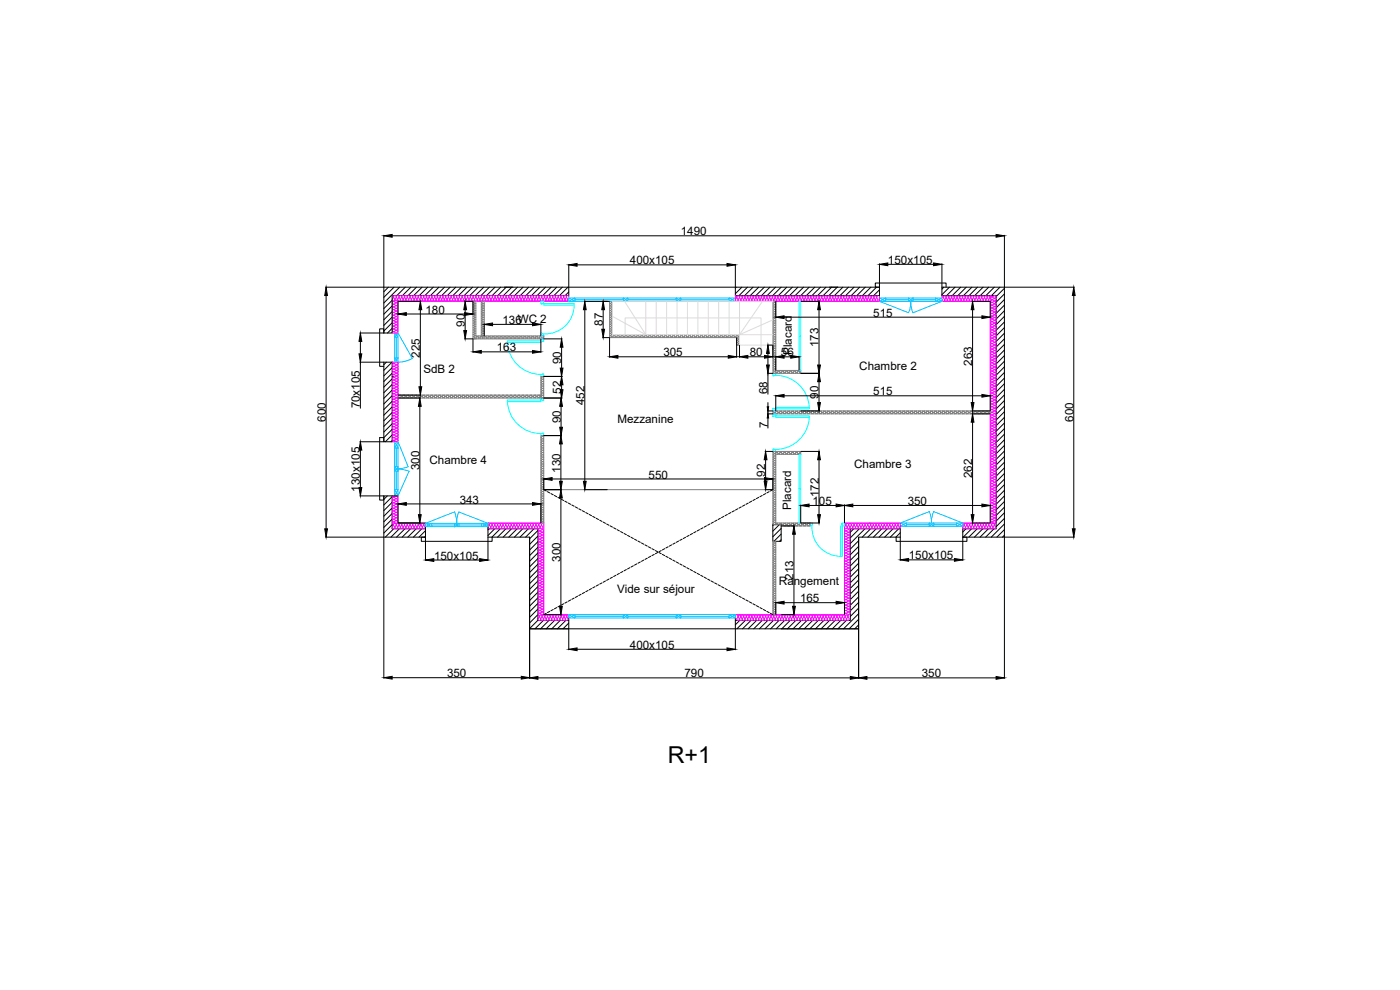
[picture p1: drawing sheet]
<svg xmlns="http://www.w3.org/2000/svg" width="420mm" height="297mm" viewBox="0 0 420 297" stroke-linecap="round" stroke-linejoin="round" font-family="sans-serif">
<defs><g id="words">
<text font-size="7" x="200.4" y="228.9">R+1</text>
<g font-size="3.5">
<text x="204.3" y="70.6">1490</text>
<text x="189" y="79.3">400x105</text>
<text x="266.5" y="79.2">150x105</text>
<text x="127.7" y="94.1">180</text>
<text x="262.1" y="95">515</text>
<text x="139.5" y="98" transform="rotate(-90 139.5 98)">90</text>
<text x="150.8" y="97.2">136WC 2</text>
<text x="180.9" y="97.8" transform="rotate(-90 180.9 97.8)">87</text>
<text x="126" y="107.4" transform="rotate(-90 126 107.4)">225</text>
<text x="149.1" y="105.4">163</text>
<text x="199.1" y="106.9">305</text>
<text x="225" y="106.9">80</text>
<text x="234.4" y="106.9">56</text>
<text x="237.6" y="106.5" transform="rotate(-90 237.6 106.5)">Placard</text>
<text x="245.7" y="104.2" transform="rotate(-90 245.7 104.2)">173</text>
<text x="127.1" y="111.8">SdB 2</text>
<text x="168.4" y="109.2" transform="rotate(-90 168.4 109.2)">90</text>
<text x="257.9" y="111.1">Chambre 2</text>
<text x="291.8" y="109.7" transform="rotate(-90 291.8 109.7)">263</text>
<text x="168.4" y="118.1" transform="rotate(-90 168.4 118.1)">52</text>
<text x="230.3" y="118.3" transform="rotate(-90 230.3 118.3)">68</text>
<text x="245.7" y="119.6" transform="rotate(-90 245.7 119.6)">90</text>
<text x="262.1" y="118.6">515</text>
<text x="108" y="122.6" transform="rotate(-90 108 122.6)">70x105</text>
<text x="175.4" y="121.5" transform="rotate(-90 175.4 121.5)">452</text>
<text x="97.8" y="126.6" transform="rotate(-90 97.8 126.6)">600</text>
<text x="168.3" y="127" transform="rotate(-90 168.3 127)">90</text>
<text x="185.3" y="126.8">Mezzanine</text>
<text x="230.4" y="128.5" transform="rotate(-90 230.4 128.5)">7</text>
<text x="322.1" y="126.6" transform="rotate(-90 322.1 126.6)">600</text>
<text x="125.9" y="141.1" transform="rotate(-90 125.9 141.1)">300</text>
<text x="128.9" y="139.2">Chambre 4</text>
<text x="168.2" y="141.8" transform="rotate(-90 168.2 141.8)">130</text>
<text x="194.7" y="143.6">550</text>
<text x="229.6" y="143.1" transform="rotate(-90 229.6 143.1)">92</text>
<text x="256.3" y="140.6">Chambre 3</text>
<text x="291.8" y="143.4" transform="rotate(-90 291.8 143.4)">262</text>
<text x="108" y="147.5" transform="rotate(-90 108 147.5)">130x105</text>
<text x="245.7" y="149.2" transform="rotate(-90 245.7 149.2)">172</text>
<text x="138" y="151.1">343</text>
<text x="237.5" y="153" transform="rotate(-90 237.5 153)">Placard</text>
<text x="243.8" y="151.5">105</text>
<text x="272.4" y="151.5">350</text>
<text x="130.3" y="167.9">150x105</text>
<text x="272.7" y="167.9">150x105</text>
<text x="168.2" y="168.6" transform="rotate(-90 168.2 168.6)">300</text>
<text x="238.2" y="174" transform="rotate(-90 238.2 174)">213</text>
<text x="185.2" y="178">Vide sur séjour</text>
<text x="233.8" y="175.6">Rangement</text>
<text x="240.1" y="180.7">165</text>
<text x="189" y="194.7">400x105</text>
<text x="134.2" y="203.2">350</text>
<text x="205.4" y="203.3">790</text>
<text x="276.7" y="203.3">350</text>
</g>
</g></defs>
<!-- layer: 0 -->
<g fill="none" stroke="#000" stroke-width=".3">
<path d="M115.2 99.9v-1.2h-1.3v11.2h1.3M116.6 86.2l-1.4 1.3M117.7 90.1l-2.5 2.5M117.7 91.8l-2.5 2.5M117.7 93.5l-2.5 2.5M117.7 95.1l-2.5 2.5M117.7 96.8l-2.5 2.5M117.7 98.5l-1.4 1.4M118.3 86.2l-3.1 3M119.9 86.2l-4.7 4.7M121.6 86.2l-2.5 2.5M123.3 86.2l-2.5 2.5"/>
<path d="M125 86.2l-2.5 2.5M126.7 86.2l-2.5 2.5M128.3 86.2l-2.5 2.5M130 86.2l-2.5 2.5M131.7 86.2l-2.5 2.5M133.4 86.2l-2.5 2.5M135.1 86.2l-2.5 2.5M136.8 86.2l-2.5 2.5M138.5 86.2l-2.6 2.5M140.1 86.2l-2.5 2.5M141.8 86.2l-2.5 2.5M143.5 86.2l-2.5 2.5"/>
<path d="M145.2 86.2l-2.5 2.5M146.9 86.2l-2.5 2.5M148.6 86.2l-2.5 2.5M150.2 86.2l-2.5 2.5M151.9 86.2l-2.5 2.5M153.6 86.2l-2.5 2.5M155.3 86.2l-2.5 2.5M157 86.2l-2.5 2.5M158.7 86.2l-2.5 2.5M160.3 86.2l-2.5 2.5M162 86.2l-2.5 2.5M163.7 86.2l-2.5 2.5"/>
<path d="M165.4 86.2l-2.5 2.5M167.1 86.2l-2.5 2.5M168.8 86.2l-2.5 2.5M170.4 86.2l-2.5 2.5M170.7 86.2v2.5h-53v11.2h-2.5M170.7 87.6l-1.1 1.1M220.7 86.2v2.5h43.2M221 86.2l-.3 .2M222.6 86.2l-1.9 1.9M224.3 86.2l-2.5 2.5M226 86.2l-2.5 2.5M227.7 86.2l-2.5 2.5"/>
<path d="M229.4 86.2l-2.5 2.5M231.1 86.2l-2.5 2.5M231.9 90.4v14.4M232.7 86.2l-2.5 2.5M234.4 86.2l-2.5 2.5M236.1 86.2l-2.5 2.5M237.8 86.2l-2.5 2.5M239.5 86.2l-2.5 2.5M241.2 86.2l-2.5 2.5M242.8 86.2l-2.5 2.5M244.5 86.2l-2.5 2.5M246.2 86.2l-2.5 2.5"/>
<path d="M247.9 86.2l-2.5 2.5M249.6 86.2l-2.5 2.5M251.3 86.2l-2.5 2.5M252.9 86.2l-2.5 2.5M254.6 86.2l-2.5 2.5M256.3 86.2l-2.5 2.5M258 86.2l-2.5 2.5M259.7 86.2l-2.5 2.5M261.4 86.2l-2.5 2.5M263.1 86.2l-2.6 2.5M263.9 87l-1.7 1.7M263.9 86.2h-148.7v13.7"/>
<path d="M282.7 86.2h18.7v75h-12.5v-2.5h10v-70h-16.2zM283.3 86.2l-.6 .5M283.9 86.2v-1.3h-21.2v1.3h1.2v2.6M284.9 86.2l-2.2 2.2M286.6 86.2l-2.5 2.5M288.3 86.2l-2.5 2.5M290 86.2l-2.5 2.5M291.7 86.2l-2.5 2.5M293.4 86.2l-2.5 2.5M295 86.2l-2.5 2.5M296.7 86.2l-2.5 2.5M298.4 86.2l-2.5 2.5"/>
<path d="M300.1 86.2l-2.5 2.5M301.4 86.5l-2.5 2.5M301.4 88.2l-2.5 2.5M301.4 89.9l-2.5 2.5M301.4 91.6l-2.5 2.5M301.4 93.2l-2.5 2.5M301.4 94.9l-2.5 2.5M301.4 96.6l-2.5 2.5M301.4 98.3l-2.5 2.5M301.4 100l-2.5 2.5M116 108.7l-.8 .7M117.6 108.7l-2.4 2.4"/>
<path d="M117.7 112.9h.1M117.7 110.3l-2.5 2.5M117.7 112l-2.5 2.5M117.7 113.7l-2.5 2.5M117.7 115.3l-2.5 2.5M117.7 117l-2.5 2.5M117.7 118.7l-2.5 2.5M301.4 101.7l-2.5 2.5M301.4 103.3l-2.5 2.5M301.4 105l-2.5 2.5M301.4 106.7l-2.5 2.5M301.4 108.4l-2.5 2.5"/>
<path d="M301.4 110.1l-2.5 2.5M301.4 111.8l-2.5 2.5M301.4 113.4l-2.5 2.6M301.4 115.1l-2.5 2.5M301.4 116.8l-2.5 2.5M301.4 118.5l-2.5 2.5M115.2 132.5v-23.8h2.5v23.8h-2.5v-1.2h-1.3v18.7h1.3v-1.2h4.2M117.7 120.4l-2.5 2.5M117.7 122.1l-2.5 2.5M117.7 123.8l-2.5 2.5M117.7 125.5l-2.5 2.5M117.7 127.1l-2.5 2.5"/>
<path d="M117.7 128.8l-2.5 2.5M117.7 130.5l-2.1 2M117.7 132.2l-.4 .3M301.4 120.2l-2.5 2.5M301.4 121.9l-2.5 2.5M301.4 123.5l-2.5 2.5M301.4 125.2l-2.5 2.5M301.4 126.9l-2.5 2.5M301.4 128.6l-2.5 2.5M301.4 130.3l-2.5 2.5M301.4 132l-2.5 2.5M301.4 133.7l-2.5 2.5"/>
<path d="M301.4 135.3l-2.5 2.5M301.4 137l-2.5 2.5M301.4 138.7l-2.5 2.5M115.2 148.8v12.4h12.5M116.2 148.8l-1 1M117.7 149l-2.5 2.5M117.7 150.7l-2.5 2.5M117.7 152.4l-2.5 2.5M117.7 154.1l-2.5 2.5M117.7 155.8l-2.5 2.5M117.7 157.4l-2.5 2.5M117.7 148.8v9.9h10"/>
<path d="M118.1 158.7l-2.5 2.5M119.4 156.9h8.3v4.3M119.8 158.7l-2.5 2.5M121.5 158.7l-2.5 2.5M123.2 158.7l-2.5 2.5M124.9 158.7l-2.5 2.5M126.6 158.7l-2.5 2.5M127.7 159.2l-1.9 2M146.4 156.9v4.3h12.5v27.5h98.8v-27.5h12.5v-2.5h-15v27.5h-34.5M146.4 158.7h15v27.5h9.3M146.8 158.7l-.4 .3M148.5 158.7l-2.1 2"/>
<path d="M150.1 158.7l-2.5 2.5M151.8 158.7l-2.5 2.5M153.5 158.7l-2.5 2.5M155.2 158.7l-2.5 2.5M156.9 158.7l-2.5 2.5M158.6 158.7l-2.5 2.5M160.2 158.7l-2.5 2.5M161.4 159.2l-2.5 2.4M163.2 146.9l.7 .4M164.3 147.5l.7 .4M165.3 148.1l.7 .4M166.4 148.7l.7 .3"/>
<path d="M167.4 149.2l.7 .4M168.5 149.8l.7 .4M169.5 150.4l.7 .3M170.6 150.9l.7 .4M171.6 151.5l.7 .4M172.7 152.1l.6 .4M173.7 152.7l.7 .3M174.7 153.2l.7 .4M175.8 153.8l.7 .4M176.8 154.4l.7 .3M177.9 154.9l.7 .4M178.9 155.5l.7 .4"/>
<path d="M180 156.1l.7 .4M181 156.6l.7 .4M182.1 157.2l.7 .4M183.1 157.8l.7 .4M184.2 158.3l.7 .4M185.2 158.9l.7 .4M186.2 159.5l.7 .4M208.9 159.5l-.7 .4M209.9 158.9l-.7 .4M211 158.3l-.7 .4M212 157.8l-.7 .4M213.1 157.2l-.7 .4"/>
<path d="M214.1 156.6l-.7 .4M215.2 156.1l-.7 .4M216.2 155.5l-.7 .4M217.2 154.9l-.7 .4M218.3 154.4l-.7 .3M219.3 153.8l-.7 .4M220.4 153.2l-.7 .4M221.4 152.7l-.7 .3M222.5 152.1l-.7 .4M223.5 151.5l-.7 .4M224.6 150.9l-.7 .4M225.6 150.4l-.7 .3"/>
<path d="M226.7 149.8l-.7 .4M227.7 149.2l-.7 .4M228.8 148.7l-.7 .3M229.8 148.1l-.7 .4M230.8 147.5l-.7 .4M231.9 157.4h2.5v5h-2.5zM231.9 146.9l-.7 .4M232.2 157.4l-.3 .3M233.9 157.4l-2 2M234.4 158.6l-2.5 2.5M256.2 158.7l-1 1M257.9 158.7l-2.7 2.7"/>
<path d="M259.6 158.7l-4.4 4.4M261.3 158.7l-2.5 2.5M262.9 158.7l-2.5 2.5M264.6 158.7l-2.5 2.5M266.3 158.7l-2.5 2.5M268 158.7l-2.5 2.5M269.7 158.7l-2.5 2.5M270.2 159.9l-1.3 1.3v1.2h21.3v-1.2h-1.3M289.9 158.7l-1 .9M291.6 158.7l-2.5 2.5M293.3 158.7l-2.5 2.5M294.9 158.7l-2.5 2.5"/>
<path d="M296.6 158.7l-2.5 2.5M298.3 158.7l-2.5 2.5M301.4 140.4l-2.5 2.5M301.4 142.1l-2.5 2.5M301.4 143.8l-2.5 2.5M301.4 145.4l-2.5 2.5M301.4 147.1l-2.5 2.5M301.4 148.8l-2.5 2.5M301.4 150.5l-2.5 2.5M301.4 152.2l-2.5 2.5M301.4 153.9l-2.5 2.5M301.4 155.5l-2.5 2.5"/>
<path d="M301.4 157.2l-3.9 4M301.4 158.9l-2.2 2.3M127.7 161.2h-1.3v1.2h21.3v-1.2M127.7 160.9l-.3 .3M161.4 160.8l-2.5 2.5M161.4 162.5l-2.5 2.5M161.4 164.2l-2.5 2.5M161.4 165.9l-2.5 2.5M161.4 167.6l-2.5 2.5M161.4 169.3l-2.5 2.5M161.4 170.9l-2.5 2.5M161.4 172.6l-2.5 2.5"/>
<path d="M161.4 174.3l-2.5 2.5M161.4 176l-2.5 2.5M161.4 177.7l-2.5 2.5M161.4 179.4l-2.5 2.5M172.3 179.4l-.7 .4M173.3 178.9l-.6 .4M174.4 178.3l-.7 .4M175.4 177.7l-.7 .4M176.5 177.2l-.7 .3M177.5 176.6l-.7 .4M178.6 176l-.7 .4M179.6 175.5l-.7 .3"/>
<path d="M180.7 174.9l-.7 .4M181.7 174.3l-.7 .4M182.8 173.7l-.7 .4M183.8 173.2l-.7 .4M184.9 172.6l-.7 .4M185.9 172l-.7 .4M186.9 171.5l-.7 .3M187.3 160.1l.7 .3M188 170.9l-.7 .4M188.3 160.6l.7 .4M189 170.3l-.7 .4M189.4 161.2l.7 .4"/>
<path d="M190.1 169.8l-.7 .3M190.4 161.8l.7 .3M191.1 169.2l-.7 .4M191.5 162.3l.7 .4M192.2 168.6l-.7 .4M192.5 162.9l.7 .4M193.2 168l-.7 .4M193.6 163.5l.7 .4M194.3 167.5l-.7 .4M194.6 164.1l.7 .3M195.3 166.9l-.7 .4M195.6 164.6l.7 .4"/>
<path d="M196.3 166.3l-.7 .4M196.7 165.2l.7 .4M197.4 165.8l-.7 .3M197.7 165.8l.7 .3M198.4 165.2l-.7 .4M198.8 166.3l.7 .4M199.5 164.6l-.7 .4M199.8 166.9l.7 .4M200.5 164.1l-.7 .3M200.9 167.5l.7 .4M201.6 163.5l-.7 .4M201.9 168l.7 .4"/>
<path d="M202.6 162.9l-.7 .4M203 168.6l.7 .4M203.7 162.3l-.7 .4M204 169.2l.7 .4M204.7 161.8l-.7 .3M205.1 169.8l.7 .3M205.8 161.2l-.7 .4M206.1 170.3l.7 .4M206.8 160.6l-.7 .4M207.2 170.9l.6 .4M207.8 160.1l-.6 .3M208.2 171.5l.7 .3"/>
<path d="M209.2 172l.7 .4M210.3 172.6l.7 .4M211.3 173.2l.7 .4M212.4 173.7l.7 .4M213.4 174.3l.7 .4M214.5 174.9l.7 .4M215.5 175.5l.7 .3M216.5 176l.7 .4M217.6 176.6l.7 .4M218.6 177.2l.7 .3M219.7 177.7l.7 .4M220.7 178.3l.7 .4"/>
<path d="M221.8 178.9l.7 .4M222.8 179.4l.7 .4M234.4 160.2l-2.1 2.2M234.4 161.9l-.5 .5M257.7 162.2l-2.5 2.6M257.7 163.9l-2.5 2.5M257.7 165.6l-2.5 2.5M257.7 167.3l-2.5 2.5M257.7 169l-2.5 2.5M257.7 170.7l-2.5 2.5M257.7 172.3l-2.5 2.5M257.7 174l-2.5 2.5"/>
<path d="M257.7 175.7l-2.5 2.5M257.7 177.4l-2.5 2.5M257.7 179.1l-2.5 2.5M301.4 160.6l-.5 .6M161.4 181l-2.5 2.5M161.4 182.7l-2.5 2.5M161.4 184.4l-2.5 2.5M161.4 186.1l-2.5 2.5M163.1 186.2l-2.5 2.5M163.9 184l-.7 .4M164.7 186.2l-2.5 2.5M165 183.4l-.7 .4"/>
<path d="M166 182.9l-.7 .4M166.4 186.2l-2.5 2.5M167.1 182.3l-.7 .4M168.1 186.2l-2.5 2.5M168.1 181.7l-.7 .4M169.2 181.2l-.7 .3M169.8 186.2l-2.5 2.5M170.2 180.6l-.7 .4M170.7 184.4v4.3h-11.8M170.7 186.9l-1.7 1.8M170.7 188.6l-.1 .1M171.3 180l-.7 .4"/>
<path d="M220.7 184.4v4.3M222 186.2l-1.3 1.3M223.7 186.2l-2.5 2.5M223.9 180l.7 .4M224.9 180.6l.7 .4M225.4 186.2l-2.6 2.5M226 181.2l.7 .3M227 181.7l.7 .4M227 186.2l-2.5 2.5M228.1 182.3l.7 .4M228.7 186.2l-2.5 2.5M229.1 182.9l.7 .4"/>
<path d="M230.1 183.4l.7 .4M230.4 186.2l-2.5 2.5M231.2 184l.7 .4M232.1 186.2l-2.5 2.5M233.8 186.2l-2.5 2.5M234.4 188.7h23.3M235.5 186.2l-2.5 2.5M237.1 186.2l-2.5 2.5M238.8 186.2l-2.5 2.5M240.5 186.2l-2.5 2.5M242.2 186.2l-2.5 2.5M243.9 186.2l-2.5 2.5"/>
<path d="M245.6 186.2l-2.6 2.5M247.2 186.2l-2.5 2.5M248.9 186.2l-2.5 2.5M250.6 186.2l-2.5 2.5M252.3 186.2l-2.5 2.5M254 186.2l-2.5 2.5M257.7 180.8l-2.5 2.5M257.7 182.5l-2.5 2.5M257.7 184.1l-4.5 4.6M257.7 185.8l-2.9 2.9M257.7 187.5l-1.2 1.2"/>
</g>
<!-- layer: Isolation -->
<g fill="none" stroke="#f0f" stroke-width=".3">
<path d="M117.7 88.7l.3 .1 .1 .4M117.7 90l.3 .4 .8-.3a.41 .41 0 0 1 .5 .4 .41 .41 0 0 1-.5 .3M117.9 97.9h.3l.6 .4-.8 .4-.3-.4zM117.9 97.1h.3l.6 .3-.8 .4-.3-.4zM117.9 96.3l.3-.1 .6 .4-.8 .4-.3-.4zM117.9 95.5l.3-.1 .6 .4-.8 .4-.3-.4zM117.9 94.7l.3-.1 .6 .4-.8 .4-.3-.4zM117.9 93.8h.3l.6 .3-.8 .5-.3-.4zM117.9 93l.3-.1 .6 .4-.8 .4-.3-.4zM117.9 92.2l.3-.1 .6 .4-.8 .4-.3-.4zM117.9 91.3h.3l.6 .4-.8 .4-.3-.4zM117.9 90.5h.3l.6 .3-.8 .5-.3-.4z"/>
<path d="M118.1 89.2l.4 .6a.41 .41 0 0 1-.4 .5 .41 .41 0 0 1-.4-.5zM118.1 89.2a.41 .41 0 0 1 .4-.5 .41 .41 0 0 1 .4 .5M118.2 99.5l.6 .4M118.8 99.1l-.6-.4a.41 .41 0 0 0-.5 .4 .41 .41 0 0 0 .5 .4M118.8 99.1l-.6 .4M118.8 99.1a.41 .41 0 0 1 .5 .4 .41 .41 0 0 1-.5 .4M118.8 98.3a.41 .41 0 0 1 .5 .4 .41 .41 0 0 1-.5 .4M118.8 97.5a.41 .41 0 0 1 .5 .4 .41 .41 0 0 1-.5 .4M118.8 96.6a.41 .41 0 0 1 .5 .4 .41 .41 0 0 1-.5 .4M118.8 95.8a.41 .41 0 0 1 .5 .4 .41 .41 0 0 1-.5 .4M118.8 95a.41 .41 0 0 1 .5 .4 .41 .41 0 0 1-.5 .4M118.8 94.2a.41 .41 0 0 1 .5 .4 .41 .41 0 0 1-.5 .4"/>
<path d="M118.8 93.3a.41 .41 0 0 1 .5 .4 .41 .41 0 0 1-.5 .4M118.8 92.5a.41 .41 0 0 1 .5 .4 .41 .41 0 0 1-.5 .4M118.8 91.7a.41 .41 0 0 1 .5 .4 .41 .41 0 0 1-.5 .4M118.8 90.9a.41 .41 0 0 1 .5 .4 .41 .41 0 0 1-.5 .4M118.9 89.2l.4 .6a.41 .41 0 0 1-.4 .5 .41 .41 0 0 1-.4-.5zM119 89.2a.41 .41 0 0 1 .3-.5 .41 .41 0 0 1 .4 .5M119.7 89.2l.5 .6a.41 .41 0 0 1-.4 .5 .41 .41 0 0 1-.4-.5zM119.8 89.2a.41 .41 0 0 1 .4-.5 .41 .41 0 0 1 .4 .5M120.6 89.2l.4 .6a.41 .41 0 0 1-.4 .5 .41 .41 0 0 1-.4-.5zM120.6 89.2a.41 .41 0 0 1 .4-.5 .41 .41 0 0 1 .4 .5M121.4 89.2l.4 .6a.41 .41 0 0 1-.4 .5 .41 .41 0 0 1-.4-.5zM121.4 89.2a.41 .41 0 0 1 .4-.5 .41 .41 0 0 1 .4 .5"/>
<path d="M122.2 89.2l.4 .6a.41 .41 0 0 1-.4 .5 .41 .41 0 0 1-.4-.5zM122.2 89.2a.41 .41 0 0 1 .4-.5 .41 .41 0 0 1 .4 .5M123 89.2l.4 .6a.41 .41 0 0 1-.3 .5 .41 .41 0 0 1-.4-.5zM123.1 89.2a.41 .41 0 0 1 .4-.5 .41 .41 0 0 1 .4 .5M123.8 89.2l.5 .6a.41 .41 0 0 1-.4 .5 .41 .41 0 0 1-.4-.5zM123.9 89.2a.41 .41 0 0 1 .4-.5 .41 .41 0 0 1 .4 .5M124.7 89.2l.4 .6a.41 .41 0 0 1-.4 .5 .41 .41 0 0 1-.4-.5zM124.7 89.2a.41 .41 0 0 1 .4-.5 .41 .41 0 0 1 .4 .5M125.5 89.2l.4 .6a.41 .41 0 0 1-.4 .5 .41 .41 0 0 1-.4-.5zM125.5 89.2a.41 .41 0 0 1 .4-.5 .41 .41 0 0 1 .4 .5M126.3 89.2l.4 .6a.41 .41 0 0 1-.4 .5 .41 .41 0 0 1-.3-.5zM126.4 89.2a.41 .41 0 0 1 .4-.5 .41 .41 0 0 1 .3 .5"/>
<path d="M127.1 89.2l.5 .6a.41 .41 0 0 1-.4 .5 .41 .41 0 0 1-.4-.5zM127.2 89.2a.41 .41 0 0 1 .4-.5 .41 .41 0 0 1 .4 .5M128 89.2l.4 .6a.41 .41 0 0 1-.4 .5 .41 .41 0 0 1-.4-.5zM128 89.2a.41 .41 0 0 1 .4-.5 .41 .41 0 0 1 .4 .5M128.8 89.2l.4 .6a.41 .41 0 0 1-.4 .5 .41 .41 0 0 1-.4-.5zM128.8 89.2a.41 .41 0 0 1 .4-.5 .41 .41 0 0 1 .4 .5M129.6 89.2l.4 .6a.41 .41 0 0 1-.4 .5 .41 .41 0 0 1-.3-.5zM129.7 89.2a.41 .41 0 0 1 .3-.5 .41 .41 0 0 1 .4 .5M130.4 89.2l.5 .6a.41 .41 0 0 1-.4 .5 .41 .41 0 0 1-.4-.5zM130.5 89.2a.41 .41 0 0 1 .4-.5 .41 .41 0 0 1 .4 .5l-.4 .6a.41 .41 0 0 0 .4 .5 .41 .41 0 0 0 .4-.5l-.4-.6a.41 .41 0 0 1 .4-.5 .41 .41 0 0 1 .4 .5l-.4 .6a.41 .41 0 0 0 .4 .5 .41 .41 0 0 0 .4-.5M132.2 88.8l.3-.1 .4 .3-.4 .8-.4-.6zM132.5 89.8a.41 .41 0 0 0 .4 .5 .41 .41 0 0 0 .4-.5"/>
<path d="M133 88.8l.3-.1 .5 .3-.4 .8-.4-.6zM133.4 89.8a.41 .41 0 0 0 .4 .5 .41 .41 0 0 0 .4-.5M133.8 88.8l.4-.1 .4 .3-.4 .8-.4-.6zM134.2 89.8a.41 .41 0 0 0 .4 .5 .41 .41 0 0 0 .4-.5M134.7 88.8l.3-.1 .4 .3-.4 .8-.4-.6zM135 89.8a.41 .41 0 0 0 .4 .5 .41 .41 0 0 0 .4-.5M135.5 88.8l.3-.1 .4 .3-.4 .8-.4-.6zM135.8 89.8a.41 .41 0 0 0 .4 .5 .41 .41 0 0 0 .4-.5M136.3 88.8l.3-.1 .4 .3-.4 .8-.3-.6zM136.7 89.8a.41 .41 0 0 0 .4 .5 .41 .41 0 0 0 .3-.5M137.1 88.8l.4-.1 .4 .3-.4 .8-.4-.6zM137.5 89.8a.41 .41 0 0 0 .4 .5 .41 .41 0 0 0 .4-.5"/>
<path d="M138 88.8l.3-.1 .4 .3-.4 .8-.4-.6zM138.3 89.8a.41 .41 0 0 0 .4 .5 .41 .41 0 0 0 .4-.5M138.8 88.8l.3-.1 .4 .3-.4 .8-.4-.6zM139.1 89.8a.41 .41 0 0 0 .4 .5 .41 .41 0 0 0 .4-.5M139.6 88.8l.3-.1 .4 .3-.4 .8-.4-.6zM140 89.8a.41 .41 0 0 0 .3 .5 .41 .41 0 0 0 .4-.5M140.4 88.8l.4-.1 .4 .3-.4 .8-.4-.6zM140.8 89.8a.41 .41 0 0 0 .4 .5 .41 .41 0 0 0 .4-.5M141.3 88.8l.3-.1 .4 .3-.4 .8-.4-.6zM141.6 89.8a.41 .41 0 0 0 .4 .5 .41 .41 0 0 0 .4-.5M142.1 88.8l.3-.1 .4 .3-.4 .8-.4-.6zM142.4 89.8a.41 .41 0 0 0 .4 .5 .41 .41 0 0 0 .4-.5"/>
<path d="M142.9 88.8l.3-.1 .4 .3-.4 .8-.4-.6zM143.2 89.8a.41 .41 0 0 0 .4 .5 .41 .41 0 0 0 .4-.5M143.7 88.8l.3-.1 .4 .3-.3 .8-.4-.6zM144.1 89.8a.41 .41 0 0 0 .4 .5 .41 .41 0 0 0 .4-.5M144.5 88.8l.4-.1 .4 .3-.4 .8-.4-.6zM144.9 89.8a.41 .41 0 0 0 .4 .5 .41 .41 0 0 0 .4-.5M145.4 88.8l.3-.1 .4 .3-.4 .8-.4-.6zM145.7 89.8a.41 .41 0 0 0 .4 .5 .41 .41 0 0 0 .4-.5M146.5 89.8a.41 .41 0 0 0 .4 .5 .41 .41 0 0 0 .4-.5M146.9 89.2l-.4 .6M146.9 89.2a.41 .41 0 0 0-.4-.5 .41 .41 0 0 0-.4 .5l.4 .6M146.9 89.2l.4 .6"/>
<path d="M147 89.2a.41 .41 0 0 1 .3-.5 .41 .41 0 0 1 .4 .5M147.4 89.8a.41 .41 0 0 0 .4 .5 .41 .41 0 0 0 .3-.5M147.7 89.2l-.3 .6M147.8 89.2l.3 .6M147.8 89.2a.41 .41 0 0 1 .4-.5 .41 .41 0 0 1 .4 .5l-.4 .6M148.2 89.8a.41 .41 0 0 0 .4 .5 .41 .41 0 0 0 .4-.5M148.7 88.8l.3-.1 .4 .3-.4 .8-.4-.6zM149 89.8a.41 .41 0 0 0 .4 .5 .41 .41 0 0 0 .4-.5M149.8 89.8l-.4-.6a.41 .41 0 0 1 .4-.5 .41 .41 0 0 1 .4 .5l-.4 .6M149.8 89.8a.41 .41 0 0 0 .4 .5 .41 .41 0 0 0 .4-.5M150.7 89.8a.41 .41 0 0 0 .4 .5 .41 .41 0 0 0 .3-.5M151 89.2l-.4 .6"/>
<path d="M151 89.2a.41 .41 0 0 0-.4-.5 .41 .41 0 0 0-.3 .5l.3 .6M151.1 89.2l.3 .6M151.1 89.2a.41 .41 0 0 1 .4-.5 .41 .41 0 0 1 .4 .5M151.9 89.2l-.4 .6M151.9 89.2l.4 .6a.41 .41 0 0 1-.4 .5 .41 .41 0 0 1-.4-.5M151.9 89.2a.41 .41 0 0 1 .4-.5 .41 .41 0 0 1 .4 .5M152.7 89.2l.4 .6a.41 .41 0 0 1-.4 .5 .41 .41 0 0 1-.4-.5zM152.7 89.2a.41 .41 0 0 1 .4-.5 .41 .41 0 0 1 .4 .5M153.5 89.2l.4 .6a.41 .41 0 0 1-.4 .5 .41 .41 0 0 1-.4-.5zM153.5 89.2a.41 .41 0 0 1 .4-.5 .41 .41 0 0 1 .4 .5M154.3 89.2l.4 .6a.41 .41 0 0 1-.4 .5 .41 .41 0 0 1-.3-.5zM154.4 89.2a.41 .41 0 0 1 .4-.5 .41 .41 0 0 1 .3 .5"/>
<path d="M155.1 89.2l.5 .6a.41 .41 0 0 1-.4 .5 .41 .41 0 0 1-.4-.5zM155.2 89.2a.41 .41 0 0 1 .4-.5 .41 .41 0 0 1 .4 .5M156 89.2l.4 .6a.41 .41 0 0 1-.4 .5 .41 .41 0 0 1-.4-.5zM156 89.2a.41 .41 0 0 1 .4-.5 .41 .41 0 0 1 .4 .5M156.8 89.2l.4 .6a.41 .41 0 0 1-.4 .5 .41 .41 0 0 1-.4-.5zM156.8 89.2a.41 .41 0 0 1 .4-.5 .41 .41 0 0 1 .4 .5M157.6 89.2l.4 .6a.41 .41 0 0 1-.4 .5 .41 .41 0 0 1-.4-.5zM157.7 89.2a.41 .41 0 0 1 .3-.5 .41 .41 0 0 1 .4 .5M158.4 89.2l.5 .6a.41 .41 0 0 1-.4 .5 .41 .41 0 0 1-.4-.5zM158.5 89.2a.41 .41 0 0 1 .4-.5 .41 .41 0 0 1 .4 .5M159.3 89.2l.4 .6a.41 .41 0 0 1-.4 .5 .41 .41 0 0 1-.4-.5zM159.3 89.2a.41 .41 0 0 1 .4-.5 .41 .41 0 0 1 .4 .5"/>
<path d="M160.1 89.2l.4 .6a.41 .41 0 0 1-.4 .5 .41 .41 0 0 1-.4-.5zM160.1 89.2a.41 .41 0 0 1 .4-.5 .41 .41 0 0 1 .4 .5M160.9 89.2l.4 .6a.41 .41 0 0 1-.4 .5 .41 .41 0 0 1-.4-.5zM161 89.2a.41 .41 0 0 1 .3-.5 .41 .41 0 0 1 .4 .5M161.7 89.2l.4 .6a.41 .41 0 0 1-.3 .5 .41 .41 0 0 1-.4-.5zM161.8 89.2a.41 .41 0 0 1 .4-.5 .41 .41 0 0 1 .4 .5M162.6 89.2l-.4 .6a.41 .41 0 0 0 .4 .5 .41 .41 0 0 0 .4-.5M162.6 89.2l.4 .6M162.6 89.2a.41 .41 0 0 1 .4-.5 .41 .41 0 0 1 .4 .5M163 89.8a.41 .41 0 0 0 .4 .5 .41 .41 0 0 0 .4-.5M163.4 89.2l-.4 .6M163.4 89.2l.4 .6"/>
<path d="M163.4 89.2a.41 .41 0 0 1 .4-.5 .41 .41 0 0 1 .4 .5M163.8 89.8a.41 .41 0 0 0 .4 .5 .41 .41 0 0 0 .4-.5M164.2 89.2l-.4 .6M164.2 89.2l.4 .6M164.3 89.2a.41 .41 0 0 1 .3-.5 .41 .41 0 0 1 .4 .5M164.7 89.8a.41 .41 0 0 0 .3 .5 .41 .41 0 0 0 .4-.5M165 89.2l-.4 .6M165.1 89.2l.3 .6M165.1 89.2a.41 .41 0 0 1 .4-.5 .41 .41 0 0 1 .3 .5l-.3 .6M165.5 89.8a.41 .41 0 0 0 .4 .5 .41 .41 0 0 0 .4-.5M166 88.8l.3-.1 .4 .3-.4 .8-.4-.6zM166.3 89.8a.41 .41 0 0 0 .4 .5 .41 .41 0 0 0 .4-.5"/>
<path d="M166.8 88.8l.3-.1 .4 .3-.4 .8-.4-.6zM167.1 89.8a.41 .41 0 0 0 .4 .5 .41 .41 0 0 0 .4-.5M167.6 88.8l.3-.1 .4 .3-.4 .8-.4-.6zM168 89.8a.41 .41 0 0 0 .3 .5 .41 .41 0 0 0 .4-.5M168.4 88.8l.4-.1 .4 .3-.4 .8-.4-.6zM168.8 89.8a.41 .41 0 0 0 .4 .5 .41 .41 0 0 0 .4-.5M169.2 88.8l.4-.1 .4 .3-.4 .8-.4-.6zM170.4 88.7l-.4 .3 .4 .8a.41 .41 0 0 1-.4 .5 .41 .41 0 0 1-.4-.5M170.7 88.7v1.7h-51.3v9.5h-1.7l.2-.3 .3-.1M220.7 88.7v1.7h43.2v-1.7M220.7 88.8l.3 .1 .1 .4M221.1 89.3l.4 .6a.41 .41 0 0 1-.4 .5 .41 .41 0 0 1-.4-.5z"/>
<path d="M221.1 89.3a.41 .41 0 0 1 .4-.5 .41 .41 0 0 1 .4 .5M221.9 89.3l.4 .6a.41 .41 0 0 1-.4 .5 .41 .41 0 0 1-.4-.5zM222 89.3a.41 .41 0 0 1 .3-.5 .41 .41 0 0 1 .4 .5M222.7 89.3l.4 .6a.41 .41 0 0 1-.3 .5 .41 .41 0 0 1-.4-.5zM222.8 89.3a.41 .41 0 0 1 .4-.5 .41 .41 0 0 1 .4 .5M223.6 89.3l.4 .6a.41 .41 0 0 1-.4 .5 .41 .41 0 0 1-.4-.5zM223.6 89.3a.41 .41 0 0 1 .4-.5 .41 .41 0 0 1 .4 .5M224.4 89.3l.4 .6a.41 .41 0 0 1-.4 .5 .41 .41 0 0 1-.4-.5zM224.4 89.3a.41 .41 0 0 1 .4-.5 .41 .41 0 0 1 .4 .5M225.2 89.3l-.4 .6a.41 .41 0 0 0 .4 .5 .41 .41 0 0 0 .4-.5l-.4-.6M225.2 89.3a.41 .41 0 0 1 .4-.5 .41 .41 0 0 1 .4 .5M226 89.3l-.3 .6a.41 .41 0 0 0 .3 .5 .41 .41 0 0 0 .4-.5"/>
<path d="M226.1 89.3l.3 .6M226.1 89.3a.41 .41 0 0 1 .4-.5 .41 .41 0 0 1 .3 .5M226.5 89.9a.41 .41 0 0 0 .4 .5 .41 .41 0 0 0 .4-.5M226.8 89.3l-.3 .6M226.9 89.3l.4 .6M226.9 89.3a.41 .41 0 0 1 .4-.5 .41 .41 0 0 1 .4 .5M227.3 89.9a.41 .41 0 0 0 .4 .5 .41 .41 0 0 0 .4-.5M227.7 89.3l-.4 .6M227.7 89.3l.4 .6M227.7 89.3a.41 .41 0 0 1 .4-.5 .41 .41 0 0 1 .4 .5M228.1 89.9a.41 .41 0 0 0 .4 .5 .41 .41 0 0 0 .4-.5M228.5 89.3l-.4 .6"/>
<path d="M228.5 89.3l.4 .6M228.5 89.3a.41 .41 0 0 1 .4-.5 .41 .41 0 0 1 .4 .5l-.4 .6M228.9 89.9a.41 .41 0 0 0 .4 .5 .41 .41 0 0 0 .4-.5M229.4 88.9l.4-.1 .4 .3-.4 .8-.4-.6zM229.8 89.9a.41 .41 0 0 0 .4 .5 .41 .41 0 0 0 .4-.5M230.2 88.9l.4-.1 .4 .3-.4 .8-.4-.6zM230.6 89.9a.41 .41 0 0 0 .4 .5 .41 .41 0 0 0 .4-.5M231.1 88.9l.3-.1 .4 .3-.4 .8-.4-.6zM231.4 89.9a.41 .41 0 0 0 .4 .5 .41 .41 0 0 0 .4-.5M231.9 88.9l.3-.1 .4 .3-.4 .8-.4-.6zM232.2 89.9a.41 .41 0 0 0 .4 .5 .41 .41 0 0 0 .4-.5M232.7 88.9l.3-.1 .4 .3-.3 .8-.4-.6z"/>
<path d="M233.1 89.9a.41 .41 0 0 0 .4 .5 .41 .41 0 0 0 .3-.5M233.5 88.9l.4-.1 .4 .3-.4 .8-.4-.6zM233.9 89.9a.41 .41 0 0 0 .4 .5 .41 .41 0 0 0 .4-.5M234.4 88.9l.3-.1 .4 .3-.4 .8-.4-.6zM234.7 89.9a.41 .41 0 0 0 .4 .5 .41 .41 0 0 0 .4-.5M235.2 88.9l.3-.1 .4 .3-.4 .8-.4-.6zM235.5 89.9a.41 .41 0 0 0 .4 .5 .41 .41 0 0 0 .4-.5M236 88.9l.3-.1 .4 .3-.3 .8-.4-.6zM236.4 89.9a.41 .41 0 0 0 .4 .5 .41 .41 0 0 0 .4-.5M236.8 88.9l.4-.1 .4 .3-.4 .8-.4-.6zM237.2 89.9a.41 .41 0 0 0 .4 .5 .41 .41 0 0 0 .4-.5M237.7 88.9l.3-.1 .4 .3-.4 .8-.4-.6z"/>
<path d="M238 89.9a.41 .41 0 0 0 .4 .5 .41 .41 0 0 0 .4-.5M238.5 88.9l.3-.1 .4 .3-.4 .8-.4-.6zM238.8 89.9a.41 .41 0 0 0 .4 .5 .41 .41 0 0 0 .4-.5M239.3 88.9l.3-.1 .4 .3-.4 .8-.4-.6zM239.7 89.9a.41 .41 0 0 0 .3 .5 .41 .41 0 0 0 .4-.5M240.1 88.9l.4-.1 .4 .3-.4 .8-.4-.6zM240.5 89.9a.41 .41 0 0 0 .4 .5 .41 .41 0 0 0 .4-.5M240.9 88.9l.4-.1 .4 .3-.4 .8-.4-.6zM241.3 89.9a.41 .41 0 0 0 .4 .5 .41 .41 0 0 0 .4-.5M241.8 88.9l.3-.1 .4 .3-.4 .8-.4-.6zM242.1 89.9a.41 .41 0 0 0 .4 .5 .41 .41 0 0 0 .4-.5M242.6 88.9l.3-.1 .4 .3-.4 .8-.4-.6z"/>
<path d="M242.9 89.9a.41 .41 0 0 0 .4 .5 .41 .41 0 0 0 .4-.5M243.7 89.9l-.3-.6a.41 .41 0 0 1 .4-.5 .41 .41 0 0 1 .3 .5l-.3 .6M243.8 89.9a.41 .41 0 0 0 .4 .5 .41 .41 0 0 0 .4-.5M244.6 89.9a.41 .41 0 0 0 .4 .5 .41 .41 0 0 0 .4-.5M245 89.3l-.4 .6M245 89.3a.41 .41 0 0 0-.4-.5 .41 .41 0 0 0-.4 .5l.4 .6M245 89.3l.4 .6M245 89.3a.41 .41 0 0 1 .4-.5 .41 .41 0 0 1 .4 .5M245.8 89.3l-.4 .6M245.8 89.3l.4 .6a.41 .41 0 0 1-.4 .5 .41 .41 0 0 1-.4-.5M245.8 89.3a.41 .41 0 0 1 .4-.5 .41 .41 0 0 1 .4 .5M246.6 89.3l.4 .6a.41 .41 0 0 1-.4 .5 .41 .41 0 0 1-.4-.5z"/>
<path d="M246.7 89.3a.41 .41 0 0 1 .3-.5 .41 .41 0 0 1 .4 .5M247.4 89.3l.4 .6a.41 .41 0 0 1-.3 .5 .41 .41 0 0 1-.4-.5zM247.5 89.3a.41 .41 0 0 1 .4-.5 .41 .41 0 0 1 .4 .5M248.3 89.3l.4 .6a.41 .41 0 0 1-.4 .5 .41 .41 0 0 1-.4-.5zM248.3 89.3a.41 .41 0 0 1 .4-.5 .41 .41 0 0 1 .4 .5M249.1 89.3l.4 .6a.41 .41 0 0 1-.4 .5 .41 .41 0 0 1-.4-.5zM249.1 89.3a.41 .41 0 0 1 .4-.5 .41 .41 0 0 1 .4 .5M249.9 89.3l.4 .6a.41 .41 0 0 1-.4 .5 .41 .41 0 0 1-.4-.5zM249.9 89.3a.41 .41 0 0 1 .4-.5 .41 .41 0 0 1 .4 .5M250.7 89.3l.4 .6a.41 .41 0 0 1-.4 .5 .41 .41 0 0 1-.3-.5zM250.8 89.3a.41 .41 0 0 1 .4-.5 .41 .41 0 0 1 .4 .5M251.5 89.3l.5 .6a.41 .41 0 0 1-.4 .5 .41 .41 0 0 1-.4-.5z"/>
<path d="M251.6 89.3a.41 .41 0 0 1 .4-.5 .41 .41 0 0 1 .4 .5M252.4 89.3l.4 .6a.41 .41 0 0 1-.4 .5 .41 .41 0 0 1-.4-.5zM252.4 89.3a.41 .41 0 0 1 .4-.5 .41 .41 0 0 1 .4 .5M253.2 89.3l.4 .6a.41 .41 0 0 1-.4 .5 .41 .41 0 0 1-.4-.5zM253.2 89.3a.41 .41 0 0 1 .4-.5 .41 .41 0 0 1 .4 .5M254 89.3l.4 .6a.41 .41 0 0 1-.3 .5 .41 .41 0 0 1-.4-.5zM254.1 89.3a.41 .41 0 0 1 .4-.5 .41 .41 0 0 1 .3 .5M254.9 89.3l.4 .6a.41 .41 0 0 1-.4 .5 .41 .41 0 0 1-.4-.5zM254.9 89.3a.41 .41 0 0 1 .4-.5 .41 .41 0 0 1 .4 .5M255.7 89.3l.4 .6a.41 .41 0 0 1-.4 .5 .41 .41 0 0 1-.4-.5zM255.7 89.3a.41 .41 0 0 1 .4-.5 .41 .41 0 0 1 .4 .5M256.5 89.3l.4 .6a.41 .41 0 0 1-.4 .5 .41 .41 0 0 1-.4-.5z"/>
<path d="M256.5 89.3a.41 .41 0 0 1 .4-.5 .41 .41 0 0 1 .4 .5M257.3 89.3l.4 .6a.41 .41 0 0 1-.4 .5 .41 .41 0 0 1-.3-.5zM257.4 89.3a.41 .41 0 0 1 .4-.5 .41 .41 0 0 1 .3 .5M258.1 89.3l.5 .6a.41 .41 0 0 1-.4 .5 .41 .41 0 0 1-.4-.5zM258.2 89.3a.41 .41 0 0 1 .4-.5 .41 .41 0 0 1 .4 .5M259 89.3l.4 .6a.41 .41 0 0 1-.4 .5 .41 .41 0 0 1-.4-.5zM259 89.3a.41 .41 0 0 1 .4-.5 .41 .41 0 0 1 .4 .5l-.4 .6a.41 .41 0 0 0 .4 .5 .41 .41 0 0 0 .4-.5l-.4-.6a.41 .41 0 0 1 .4-.5 .41 .41 0 0 1 .4 .5l-.4 .6a.41 .41 0 0 0 .4 .5 .41 .41 0 0 0 .4-.5M260.7 88.9l.3-.1 .4 .3-.3 .8-.4-.6zM261.1 89.9a.41 .41 0 0 0 .4 .5 .41 .41 0 0 0 .4-.5M261.5 88.9l.4-.1 .4 .3-.4 .8-.4-.6zM261.9 89.9a.41 .41 0 0 0 .4 .5 .41 .41 0 0 0 .4-.5M263.1 89.3l-.4 .6"/>
<path d="M263.1 89.3a.41 .41 0 0 0-.4-.5 .41 .41 0 0 0-.4 .5l.4 .6M263.1 89.3l.4 .6a.41 .41 0 0 1-.4 .5 .41 .41 0 0 1-.4-.5M263.5 88.8l-.3 .1-.1 .4M282.7 88.7v1.7h14.5v66.5h-8.3v1.8M282.7 88.8l.3 .1 .1 .4M283.1 89.3l-.4 .6a.41 .41 0 0 0 .4 .5 .41 .41 0 0 0 .4-.5M283.1 89.3l.4 .6M283.1 89.3a.41 .41 0 0 1 .4-.5 .41 .41 0 0 1 .4 .5M283.5 89.9a.41 .41 0 0 0 .4 .5 .41 .41 0 0 0 .4-.5M283.9 89.3l-.4 .6M283.9 89.3l.4 .6M284 89.3a.41 .41 0 0 1 .3-.5 .41 .41 0 0 1 .4 .5"/>
<path d="M284.4 89.9a.41 .41 0 0 0 .4 .5 .41 .41 0 0 0 .3-.5M284.7 89.3l-.4 .6M284.8 89.3l.3 .6M284.8 89.3a.41 .41 0 0 1 .4-.5 .41 .41 0 0 1 .4 .5M285.2 89.9a.41 .41 0 0 0 .4 .5 .41 .41 0 0 0 .4-.5M285.6 89.3l-.4 .6M285.6 89.3l.4 .6M285.6 89.3a.41 .41 0 0 1 .4-.5 .41 .41 0 0 1 .4 .5M286.4 89.3l-.4 .6M286.4 89.3l.4 .6a.41 .41 0 0 1-.4 .5 .41 .41 0 0 1-.4-.5M286.4 89.3a.41 .41 0 0 1 .4-.5 .41 .41 0 0 1 .4 .5M287.2 89.3l.4 .6a.41 .41 0 0 1-.4 .5 .41 .41 0 0 1-.4-.5z"/>
<path d="M287.2 89.3a.41 .41 0 0 1 .4-.5 .41 .41 0 0 1 .4 .5M288 89.3l.4 .6a.41 .41 0 0 1-.4 .5 .41 .41 0 0 1-.3-.5zM288.1 89.3a.41 .41 0 0 1 .4-.5 .41 .41 0 0 1 .3 .5M288.8 89.3l.5 .6a.41 .41 0 0 1-.4 .5 .41 .41 0 0 1-.4-.5zM288.9 89.3a.41 .41 0 0 1 .4-.5 .41 .41 0 0 1 .4 .5M289.7 89.3l.4 .6a.41 .41 0 0 1-.4 .5 .41 .41 0 0 1-.4-.5zM289.7 89.3a.41 .41 0 0 1 .4-.5 .41 .41 0 0 1 .4 .5M290.5 89.3l.4 .6a.41 .41 0 0 1-.4 .5 .41 .41 0 0 1-.4-.5zM290.5 89.3a.41 .41 0 0 1 .4-.5 .41 .41 0 0 1 .4 .5M291.3 89.3l.4 .6a.41 .41 0 0 1-.4 .5 .41 .41 0 0 1-.4-.5zM291.4 89.3a.41 .41 0 0 1 .3-.5 .41 .41 0 0 1 .4 .5M292.1 89.3l.5 .6a.41 .41 0 0 1-.4 .5 .41 .41 0 0 1-.4-.5z"/>
<path d="M292.2 89.3a.41 .41 0 0 1 .4-.5 .41 .41 0 0 1 .4 .5M293 89.3l.4 .6a.41 .41 0 0 1-.4 .5 .41 .41 0 0 1-.4-.5zM293 89.3a.41 .41 0 0 1 .4-.5 .41 .41 0 0 1 .4 .5M293.8 89.3l.4 .6a.41 .41 0 0 1-.4 .5 .41 .41 0 0 1-.4-.5zM293.8 89.3a.41 .41 0 0 1 .4-.5 .41 .41 0 0 1 .4 .5M294.6 89.3l.4 .6a.41 .41 0 0 1-.4 .5 .41 .41 0 0 1-.4-.5zM294.7 89.3a.41 .41 0 0 1 .3-.5 .41 .41 0 0 1 .4 .5M295.4 89.3l.4 .6a.41 .41 0 0 1-.3 .5 .41 .41 0 0 1-.4-.5zM295.5 89.3a.41 .41 0 0 1 .4-.5 .41 .41 0 0 1 .4 .5M296.3 89.3l.4 .6a.41 .41 0 0 1-.4 .5 .41 .41 0 0 1-.4-.5zM296.3 89.3a.41 .41 0 0 1 .4-.5 .41 .41 0 0 1 .4 .5M297.1 89.3l.4 .6a.41 .41 0 0 1-.4 .5 .41 .41 0 0 1-.4-.5z"/>
<path d="M297.3 88.7l.3 .4 .8-.4a.41 .41 0 0 1 .5 .4 .41 .41 0 0 1-.5 .4M297.5 96.6l.3-.1 .6 .4-.8 .4-.3-.4zM297.5 95.8l.3-.1 .6 .4-.8 .4-.3-.4zM297.5 94.9h.3l.6 .4-.8 .4-.3-.4zM297.5 94.1h.3l.6 .3-.8 .5-.3-.4zM297.5 93.3l.3-.1 .6 .4-.8 .4-.3-.4zM297.5 92.5l.3-.1 .6 .4-.8 .4-.3-.4zM297.5 91.6h.3l.6 .4-.8 .4-.3-.4zM297.5 90.8h.3l.6 .3-.8 .5-.3-.5zM297.5 90l.3-.1 .6 .4-.8 .4-.3-.4zM297.5 89.2l.3-.1 .6 .4-.8 .4-.3-.4zM297.5 88.8l-.3 .1-.1 .4"/>
<path d="M297.8 99.8a.41 .41 0 0 0-.5 .4 .41 .41 0 0 0 .5 .4M297.8 99a.41 .41 0 0 0-.5 .4 .41 .41 0 0 0 .5 .4M297.8 98.2a.41 .41 0 0 0-.5 .4 .41 .41 0 0 0 .5 .4M297.8 99.8l.6 .4M297.8 99l.6 .4M297.8 98.2l.6 .4M298.4 97.7l-.6-.3a.41 .41 0 0 0-.5 .3 .41 .41 0 0 0 .5 .4M298.4 99.4l-.6 .4M298.4 98.6l-.6 .4M298.4 97.8l-.6 .3M298.4 99.4a.41 .41 0 0 1 .5 .4 .41 .41 0 0 1-.5 .4M298.4 98.6a.41 .41 0 0 1 .5 .4 .41 .41 0 0 1-.5 .4"/>
<path d="M298.4 97.8a.41 .41 0 0 1 .5 .4 .41 .41 0 0 1-.5 .3M298.4 96.9a.41 .41 0 0 1 .5 .4 .41 .41 0 0 1-.5 .4M298.4 96.1a.41 .41 0 0 1 .5 .4 .41 .41 0 0 1-.5 .4M298.4 95.3a.41 .41 0 0 1 .5 .4 .41 .41 0 0 1-.5 .4M298.4 94.5a.41 .41 0 0 1 .5 .4 .41 .41 0 0 1-.5 .3M298.4 93.6a.41 .41 0 0 1 .5 .4 .41 .41 0 0 1-.5 .4M298.4 92.8a.41 .41 0 0 1 .5 .4 .41 .41 0 0 1-.5 .4M298.4 92a.41 .41 0 0 1 .5 .4 .41 .41 0 0 1-.5 .4M298.4 91.2a.41 .41 0 0 1 .5 .4 .41 .41 0 0 1-.5 .4M298.4 90.3a.41 .41 0 0 1 .5 .4 .41 .41 0 0 1-.5 .4M298.4 89.5a.41 .41 0 0 1 .5 .4 .41 .41 0 0 1-.5 .4M117.7 108.7h1.7v23.8h-1.7"/>
<path d="M117.8 108.7l.2 .3h.3M118 119.9l.3-.1 .6 .4-.8 .4-.3-.4zM118 119h.3l.6 .3-.8 .5-.3-.4zM118 118.2l.3-.1 .6 .4-.8 .4-.3-.4zM118 117.4l.3-.1 .6 .4-.8 .4-.3-.4zM118 116.6l.3-.1 .6 .4-.8 .4-.3-.4zM118 115.7h.3l.6 .4-.8 .4-.3-.4zM118 114.9h.3l.6 .3-.8 .4-.3-.4zM118 114.1l.3-.1 .6 .4-.8 .4-.3-.4zM118 113.3l.3-.1 .6 .4-.8 .4-.3-.4zM118 112.4h.3l.6 .4-.8 .4-.3-.4zM118 111.6h.3l.6 .3-.8 .5-.3-.4z"/>
<path d="M118 110.8l.3-.1 .6 .4-.8 .4-.3-.4zM118.3 109.1a.41 .41 0 0 0-.5 .4 .41 .41 0 0 0 .5 .4l.6-.4M118.3 109.1l.6 .4M118.9 110.3l-.6-.4a.41 .41 0 0 0-.5 .4 .41 .41 0 0 0 .5 .4l.6-.4M118.9 108.7l-.6 .4M118.9 119.4a.41 .41 0 0 1 .5 .4 .41 .41 0 0 1-.5 .4M118.9 118.6a.41 .41 0 0 1 .5 .4 .41 .41 0 0 1-.5 .3M118.9 117.7a.41 .41 0 0 1 .5 .4 .41 .41 0 0 1-.5 .4M118.9 116.9a.41 .41 0 0 1 .5 .4 .41 .41 0 0 1-.5 .4M118.9 116.1a.41 .41 0 0 1 .5 .4 .41 .41 0 0 1-.5 .4M118.9 115.3a.41 .41 0 0 1 .5 .4 .41 .41 0 0 1-.5 .4M118.9 114.4a.41 .41 0 0 1 .5 .4 .41 .41 0 0 1-.5 .4"/>
<path d="M118.9 113.6a.41 .41 0 0 1 .5 .4 .41 .41 0 0 1-.5 .4M118.9 112.8a.41 .41 0 0 1 .5 .4 .41 .41 0 0 1-.5 .4M118.9 112a.41 .41 0 0 1 .5 .4 .41 .41 0 0 1-.5 .4M118.9 111.2a.41 .41 0 0 1 .5 .3 .41 .41 0 0 1-.5 .4M118.9 110.3a.41 .41 0 0 1 .5 .4 .41 .41 0 0 1-.5 .4M118.9 109.5a.41 .41 0 0 1 .5 .4 .41 .41 0 0 1-.5 .4M118.9 108.7a.41 .41 0 0 1 .5 .4 .41 .41 0 0 1-.5 .4M297.5 119.6h.3l.6 .4-.8 .4-.3-.4zM297.5 118.8h.3l.6 .3-.8 .5-.3-.4zM297.5 118l.3-.1 .6 .4-.8 .4-.3-.4zM297.8 117.1a.41 .41 0 0 0-.5 .4 .41 .41 0 0 0 .5 .4l.6-.4M297.8 116.3a.41 .41 0 0 0-.5 .4 .41 .41 0 0 0 .5 .4"/>
<path d="M297.8 115.5a.41 .41 0 0 0-.5 .4 .41 .41 0 0 0 .5 .4M297.8 114.6a.41 .41 0 0 0-.5 .4 .41 .41 0 0 0 .5 .4M297.8 113.8a.41 .41 0 0 0-.5 .4 .41 .41 0 0 0 .5 .4M297.8 113a.41 .41 0 0 0-.5 .4 .41 .41 0 0 0 .5 .4M297.8 112.2a.41 .41 0 0 0-.5 .4 .41 .41 0 0 0 .5 .3M297.8 111.4a.41 .41 0 0 0-.5 .3 .41 .41 0 0 0 .5 .4M297.8 110.5a.41 .41 0 0 0-.5 .4 .41 .41 0 0 0 .5 .4M297.8 109.7a.41 .41 0 0 0-.5 .4 .41 .41 0 0 0 .5 .4M297.8 108.9a.41 .41 0 0 0-.5 .4 .41 .41 0 0 0 .5 .4M297.8 108.1a.41 .41 0 0 0-.5 .3 .41 .41 0 0 0 .5 .4M297.8 107.2a.41 .41 0 0 0-.5 .4 .41 .41 0 0 0 .5 .4M297.8 106.4a.41 .41 0 0 0-.5 .4 .41 .41 0 0 0 .5 .4"/>
<path d="M297.8 105.6a.41 .41 0 0 0-.5 .4 .41 .41 0 0 0 .5 .4M297.8 104.8a.41 .41 0 0 0-.5 .4 .41 .41 0 0 0 .5 .3M297.8 103.9a.41 .41 0 0 0-.5 .4 .41 .41 0 0 0 .5 .4M297.8 103.1a.41 .41 0 0 0-.5 .4 .41 .41 0 0 0 .5 .4M297.8 102.3a.41 .41 0 0 0-.5 .4 .41 .41 0 0 0 .5 .4M297.8 101.5a.41 .41 0 0 0-.5 .4 .41 .41 0 0 0 .5 .3M297.8 100.6a.41 .41 0 0 0-.5 .4 .41 .41 0 0 0 .5 .4M297.8 113.8l.6-.4a.41 .41 0 0 1 .5 .4 .41 .41 0 0 1-.5 .4M297.8 111.3l.6-.4a.41 .41 0 0 1 .5 .4 .41 .41 0 0 1-.5 .4M297.8 110.5l.6-.4a.41 .41 0 0 1 .5 .4 .41 .41 0 0 1-.5 .4zM297.8 109.7l.6-.4a.41 .41 0 0 1 .5 .4 .41 .41 0 0 1-.5 .4zM297.8 108.9l.6-.4a.41 .41 0 0 1 .5 .4 .41 .41 0 0 1-.5 .3z"/>
<path d="M297.8 108.1l.6-.5a.41 .41 0 0 1 .5 .4 .41 .41 0 0 1-.5 .4zM297.8 107.2l.6-.4a.41 .41 0 0 1 .5 .4 .41 .41 0 0 1-.5 .4zM297.8 106.4l.6-.4a.41 .41 0 0 1 .5 .4 .41 .41 0 0 1-.5 .4zM297.8 105.6l.6-.4a.41 .41 0 0 1 .5 .4 .41 .41 0 0 1-.5 .4zM297.8 104.8l.6-.5a.41 .41 0 0 1 .5 .4 .41 .41 0 0 1-.5 .4zM297.8 103.9l.6-.4a.41 .41 0 0 1 .5 .4 .41 .41 0 0 1-.5 .4zM297.8 103.1l.6-.4a.41 .41 0 0 1 .5 .4 .41 .41 0 0 1-.5 .4zM297.8 102.3l.6-.4a.41 .41 0 0 1 .5 .4 .41 .41 0 0 1-.5 .4zM297.8 117.1l.6 .4M297.8 116.3l.6 .4M297.8 115.5l.6 .3M297.8 114.6l.6 .4"/>
<path d="M297.8 113.8l.6 .4M297.8 112.2l.6 .4M297.8 111.3l.6 .4M297.8 100.6l.6 .4M298.4 116.7l-.6 .4M298.4 115.9l-.6 .4M298.4 115.1l-.6 .3M298.4 114.2l-.6 .4M298.4 112.6l-.6 .4M298.4 111.8l-.6 .3M298.4 101.1l-.6 .3M298.4 100.2l-.6 .4"/>
<path d="M298.4 120a.41 .41 0 0 1 .5 .4 .41 .41 0 0 1-.5 .4M298.4 119.2a.41 .41 0 0 1 .5 .4 .41 .41 0 0 1-.5 .4M298.4 118.3a.41 .41 0 0 1 .5 .4 .41 .41 0 0 1-.5 .4M298.4 117.5a.41 .41 0 0 1 .5 .4 .41 .41 0 0 1-.5 .4M298.4 116.7a.41 .41 0 0 1 .5 .4 .41 .41 0 0 1-.5 .4M298.4 115.9a.41 .41 0 0 1 .5 .4 .41 .41 0 0 1-.5 .4M298.4 115.1a.41 .41 0 0 1 .5 .3 .41 .41 0 0 1-.5 .4M298.4 114.2a.41 .41 0 0 1 .5 .4 .41 .41 0 0 1-.5 .4M298.4 112.6a.41 .41 0 0 1 .5 .4 .41 .41 0 0 1-.5 .4l-.6-.4M298.4 111.8a.41 .41 0 0 1 .5 .3 .41 .41 0 0 1-.5 .4M298.4 101.1a.41 .41 0 0 1 .5 .3 .41 .41 0 0 1-.5 .4l-.6-.3M298.4 100.2a.41 .41 0 0 1 .5 .4 .41 .41 0 0 1-.5 .4"/>
<path d="M118 124l.3-.1 .6 .4-.8 .4-.3-.4zM118 123.2l.3-.1 .6 .4-.8 .4-.3-.4zM118 122.3h.3l.6 .4-.8 .4-.3-.4zM118 121.5l.3-.1 .6 .4-.8 .4-.3-.4zM118 120.7l.3-.1 .6 .4-.8 .4-.3-.4zM118.3 132.2h-.3l-.2 .3M118.3 131.3a.41 .41 0 0 0-.5 .4 .41 .41 0 0 0 .5 .4M118.3 130.5a.41 .41 0 0 0-.5 .4 .41 .41 0 0 0 .5 .4M118.3 129.7a.41 .41 0 0 0-.5 .4 .41 .41 0 0 0 .5 .4M118.3 128.9a.41 .41 0 0 0-.5 .3 .41 .41 0 0 0 .5 .4M118.3 128a.41 .41 0 0 0-.5 .4 .41 .41 0 0 0 .5 .4M118.3 127.2a.41 .41 0 0 0-.5 .4 .41 .41 0 0 0 .5 .4"/>
<path d="M118.3 126.4a.41 .41 0 0 0-.5 .4 .41 .41 0 0 0 .5 .4M118.3 125.6a.41 .41 0 0 0-.5 .3 .41 .41 0 0 0 .5 .4M118.3 132.2l.6-.5a.41 .41 0 0 1 .5 .4 .41 .41 0 0 1-.5 .4zM118.3 131.3l.6-.4a.41 .41 0 0 1 .5 .4 .41 .41 0 0 1-.5 .4zM118.3 130.5l.6-.4a.41 .41 0 0 1 .5 .4 .41 .41 0 0 1-.5 .4zM118.3 129.7l.6-.4a.41 .41 0 0 1 .5 .4 .41 .41 0 0 1-.5 .4zM118.3 128.8l.6-.4a.41 .41 0 0 1 .5 .4 .41 .41 0 0 1-.5 .4l-.6-.3M118.3 127.2l.6 .4M118.3 126.4l.6 .4M118.3 125.6l.6 .3M118.9 125.1l-.6-.4a.41 .41 0 0 0-.5 .4 .41 .41 0 0 0 .5 .4M118.9 127.6l-.6 .4"/>
<path d="M118.9 126.8l-.6 .4M118.9 126l-.6 .4M118.9 125.1l-.6 .4M118.9 127.6a.41 .41 0 0 1 .5 .4 .41 .41 0 0 1-.5 .4l-.6-.4M118.9 126.8a.41 .41 0 0 1 .5 .4 .41 .41 0 0 1-.5 .4M118.9 126a.41 .41 0 0 1 .5 .4 .41 .41 0 0 1-.5 .4M118.9 125.2a.41 .41 0 0 1 .5 .3 .41 .41 0 0 1-.5 .4M118.9 124.3a.41 .41 0 0 1 .5 .4 .41 .41 0 0 1-.5 .4M118.9 123.5a.41 .41 0 0 1 .5 .4 .41 .41 0 0 1-.5 .4M118.9 122.7a.41 .41 0 0 1 .5 .4 .41 .41 0 0 1-.5 .4M118.9 121.9a.41 .41 0 0 1 .5 .3 .41 .41 0 0 1-.5 .4M118.9 121a.41 .41 0 0 1 .5 .4 .41 .41 0 0 1-.5 .4"/>
<path d="M118.9 120.2a.41 .41 0 0 1 .5 .4 .41 .41 0 0 1-.5 .4M297.5 131.2l.3-.1 .6 .4-.8 .4-.3-.4zM297.5 130.3h.3l.6 .4-.8 .4-.3-.4zM297.5 129.5h.3l.6 .3-.8 .5-.3-.4zM297.5 128.7l.3-.1 .6 .4-.8 .4-.3-.4zM297.5 127.9l.3-.1 .6 .4-.8 .4-.3-.4zM297.5 127.1l.3-.1 .6 .4-.8 .4-.3-.4zM297.5 126.2h.3l.6 .4-.8 .4-.3-.4zM297.5 125.4l.3-.1 .6 .4-.8 .4-.3-.4zM297.5 124.6l.3-.1 .6 .4-.8 .4-.3-.4zM297.5 123.8l.3-.1 .6 .4-.8 .4-.3-.4zM297.5 122.9h.3l.6 .4-.8 .4-.3-.4z"/>
<path d="M297.5 122.1h.3l.6 .3-.8 .4-.3-.4zM297.5 121.3l.3-.1 .6 .4-.8 .4-.3-.4zM297.5 120.5l.3-.1 .6 .4-.8 .4-.3-.4zM297.8 139.3a.41 .41 0 0 0-.5 .4 .41 .41 0 0 0 .5 .4M297.8 138.5a.41 .41 0 0 0-.5 .4 .41 .41 0 0 0 .5 .4M297.8 137.7a.41 .41 0 0 0-.5 .4 .41 .41 0 0 0 .5 .4M297.8 136.9a.41 .41 0 0 0-.5 .4 .41 .41 0 0 0 .5 .4M297.8 136.1a.41 .41 0 0 0-.5 .3 .41 .41 0 0 0 .5 .4M297.8 135.2a.41 .41 0 0 0-.5 .4 .41 .41 0 0 0 .5 .4M297.8 134.4a.41 .41 0 0 0-.5 .4 .41 .41 0 0 0 .5 .4M297.8 133.6a.41 .41 0 0 0-.5 .4 .41 .41 0 0 0 .5 .4M297.8 132.8a.41 .41 0 0 0-.5 .4 .41 .41 0 0 0 .5 .3"/>
<path d="M297.8 139.4l.6-.5a.41 .41 0 0 1 .5 .4 .41 .41 0 0 1-.5 .4zM297.8 138.5l.6-.4a.41 .41 0 0 1 .5 .4 .41 .41 0 0 1-.5 .4zM297.8 137.7l.6-.4a.41 .41 0 0 1 .5 .4 .41 .41 0 0 1-.5 .4zM297.8 136.9l.6-.4a.41 .41 0 0 1 .5 .4 .41 .41 0 0 1-.5 .4zM297.8 135.2l.6 .4M297.8 134.4l.6 .4M297.8 133.6l.6 .4M297.8 132.8l.6 .3M298.4 132.3l-.6-.4a.41 .41 0 0 0-.5 .4 .41 .41 0 0 0 .5 .4M298.4 135.6l-.6 .4M298.4 134.8l-.6 .4M298.4 134l-.6 .4"/>
<path d="M298.4 133.2l-.6 .4M298.4 132.3l-.6 .4M298.4 135.6a.41 .41 0 0 1 .5 .4 .41 .41 0 0 1-.5 .4l-.6-.3M298.4 134.8a.41 .41 0 0 1 .5 .4 .41 .41 0 0 1-.5 .4M298.4 134a.41 .41 0 0 1 .5 .4 .41 .41 0 0 1-.5 .4M298.4 133.2a.41 .41 0 0 1 .5 .4 .41 .41 0 0 1-.5 .4M298.4 132.3a.41 .41 0 0 1 .5 .4 .41 .41 0 0 1-.5 .4M298.4 131.5a.41 .41 0 0 1 .5 .4 .41 .41 0 0 1-.5 .4M298.4 130.7a.41 .41 0 0 1 .5 .4 .41 .41 0 0 1-.5 .4M298.4 129.9a.41 .41 0 0 1 .5 .4 .41 .41 0 0 1-.5 .4M298.4 129a.41 .41 0 0 1 .5 .4 .41 .41 0 0 1-.5 .4M298.4 128.2a.41 .41 0 0 1 .5 .4 .41 .41 0 0 1-.5 .4"/>
<path d="M298.4 127.4a.41 .41 0 0 1 .5 .4 .41 .41 0 0 1-.5 .4M298.4 126.6a.41 .41 0 0 1 .5 .4 .41 .41 0 0 1-.5 .4M298.4 125.8a.41 .41 0 0 1 .5 .3 .41 .41 0 0 1-.5 .4M298.4 124.9a.41 .41 0 0 1 .5 .4 .41 .41 0 0 1-.5 .4M298.4 124.1a.41 .41 0 0 1 .5 .4 .41 .41 0 0 1-.5 .4M298.4 123.3a.41 .41 0 0 1 .5 .4 .41 .41 0 0 1-.5 .4M298.4 122.5a.41 .41 0 0 1 .5 .4 .41 .41 0 0 1-.5 .3M298.4 121.6a.41 .41 0 0 1 .5 .4 .41 .41 0 0 1-.5 .4M298.4 120.8a.41 .41 0 0 1 .5 .4 .41 .41 0 0 1-.5 .4M117.7 148.8l.3 .4 .8-.4a.41 .41 0 0 1 .5 .4 .41 .41 0 0 1-.5 .4M117.9 155.9l.3-.1 .6 .4-.8 .4-.3-.4zM117.9 155h.3l.6 .4-.8 .4-.3-.4z"/>
<path d="M117.9 154.2h.3l.6 .3-.8 .4-.3-.4zM117.9 153.4l.3-.1 .6 .4-.8 .4-.3-.4zM117.9 152.6l.3-.1 .6 .4-.8 .4-.3-.4zM117.9 151.7h.3l.6 .4-.8 .4-.3-.4zM117.9 150.9h.3l.6 .3-.8 .5-.3-.4zM117.9 150.1l.3-.1 .6 .4-.8 .4-.3-.4zM117.9 149.3l.3-.1 .6 .4-.8 .4-.3-.4zM118.1 157.6l.4 .5a.41 .41 0 0 1-.4 .6 .41 .41 0 0 1-.4-.6zM118.1 157.6a.41 .41 0 0 1 .4-.6 .41 .41 0 0 1 .4 .6M118.8 156.2a.41 .41 0 0 1 .5 .4 .41 .41 0 0 1-.5 .4l-.6-.4-.3 .1-.2 .3 .3 .2 .1 .4M118.8 155.4a.41 .41 0 0 1 .5 .4 .41 .41 0 0 1-.5 .4M118.8 154.6a.41 .41 0 0 1 .5 .4 .41 .41 0 0 1-.5 .3"/>
<path d="M118.8 153.7a.41 .41 0 0 1 .5 .4 .41 .41 0 0 1-.5 .4M118.8 152.9a.41 .41 0 0 1 .5 .4 .41 .41 0 0 1-.5 .4M118.8 152.1a.41 .41 0 0 1 .5 .4 .41 .41 0 0 1-.5 .4M118.8 151.3a.41 .41 0 0 1 .5 .4 .41 .41 0 0 1-.5 .4M118.8 150.4a.41 .41 0 0 1 .5 .4 .41 .41 0 0 1-.5 .4M118.8 149.6a.41 .41 0 0 1 .5 .4 .41 .41 0 0 1-.5 .4M118.9 157.6l.4 .5a.41 .41 0 0 1-.4 .6 .41 .41 0 0 1-.4-.6zM119 157.6a.41 .41 0 0 1 .3-.6 .41 .41 0 0 1 .4 .6M119.4 148.8v8.1h6.4M119.7 157.6l.5 .5a.41 .41 0 0 1-.4 .6 .41 .41 0 0 1-.4-.6zM119.8 157.6a.41 .41 0 0 1 .4-.6 .41 .41 0 0 1 .4 .6M120.6 157.6l.4 .5a.41 .41 0 0 1-.4 .6 .41 .41 0 0 1-.4-.6z"/>
<path d="M120.6 157.6a.41 .41 0 0 1 .4-.6 .41 .41 0 0 1 .4 .6M121.4 157.6l.4 .5a.41 .41 0 0 1-.4 .6 .41 .41 0 0 1-.4-.6zM121.4 157.6a.41 .41 0 0 1 .4-.6 .41 .41 0 0 1 .4 .6M122.2 157.6l.4 .5a.41 .41 0 0 1-.4 .6 .41 .41 0 0 1-.4-.6zM122.2 157.6a.41 .41 0 0 1 .4-.6 .41 .41 0 0 1 .4 .6M123 157.6l.4 .5a.41 .41 0 0 1-.3 .6 .41 .41 0 0 1-.4-.6zM123.1 157.6a.41 .41 0 0 1 .4-.6 .41 .41 0 0 1 .4 .6M123.8 157.6l.5 .5a.41 .41 0 0 1-.4 .6 .41 .41 0 0 1-.4-.6zM123.9 157.6a.41 .41 0 0 1 .4-.6 .41 .41 0 0 1 .4 .6M124.7 157.6l.4 .5a.41 .41 0 0 1-.4 .6 .41 .41 0 0 1-.4-.6zM124.7 157.6a.41 .41 0 0 1 .4-.6 .41 .41 0 0 1 .4 .6M125.5 157.6l.4 .5a.41 .41 0 0 1-.4 .6 .41 .41 0 0 1-.4-.6z"/>
<path d="M125.5 157.6a.41 .41 0 0 1 .4-.6 .41 .41 0 0 1 .4 .6M126.3 157.6l.4 .5a.41 .41 0 0 1-.4 .6 .41 .41 0 0 1-.3-.6zM126.4 157.6a.41 .41 0 0 1 .4-.6 .41 .41 0 0 1 .3 .6M127.1 157.6l.5 .5a.41 .41 0 0 1-.4 .6 .41 .41 0 0 1-.4-.6zM127.6 157l-.3 .2-.1 .4M146.4 156.9h16.8v27.5h7.5M146.5 157l.4 .4-.4 .7a.41 .41 0 0 0 .4 .6 .41 .41 0 0 0 .4-.6M146.9 157.2l.6-.1 .2 .3-.4 .7-.4-.5zM147.3 158.1a.41 .41 0 0 0 .4 .6 .41 .41 0 0 0 .4-.6M147.8 157.2l.5-.1 .2 .3-.4 .7-.4-.5zM148.1 158.1a.41 .41 0 0 0 .4 .6 .41 .41 0 0 0 .4-.6M148.6 157.2l.5-.1 .2 .3-.4 .7-.4-.5z"/>
<path d="M148.9 158.1a.41 .41 0 0 0 .4 .6 .41 .41 0 0 0 .4-.6M149.4 157.2l.5-.1 .2 .3-.4 .7-.3-.5zM149.8 158.1a.41 .41 0 0 0 .4 .6 .41 .41 0 0 0 .3-.6M150.6 158.1a.41 .41 0 0 0 .4 .6 .41 .41 0 0 0 .4-.6M151 157.6l-.4 .5M151 157.6a.41 .41 0 0 0-.4-.6 .41 .41 0 0 0-.4 .6l.3 .5M151 157.6l.4 .5M151 157.6a.41 .41 0 0 1 .4-.6 .41 .41 0 0 1 .4 .6M151.4 158.1a.41 .41 0 0 0 .4 .6 .41 .41 0 0 0 .4-.6M151.8 157.6l-.4 .5M151.8 157.6l.4 .5M151.8 157.6a.41 .41 0 0 1 .4-.6 .41 .41 0 0 1 .4 .6"/>
<path d="M152.6 157.6l-.4 .5M152.6 157.6l.4 .5a.41 .41 0 0 1-.4 .6 .41 .41 0 0 1-.4-.6M152.6 157.6a.41 .41 0 0 1 .4-.6 .41 .41 0 0 1 .4 .6M153.4 157.6l.4 .5a.41 .41 0 0 1-.4 .6 .41 .41 0 0 1-.3-.6zM153.5 157.6a.41 .41 0 0 1 .4-.6 .41 .41 0 0 1 .3 .6M154.2 157.6l.5 .5a.41 .41 0 0 1-.4 .6 .41 .41 0 0 1-.4-.6zM154.3 157.6a.41 .41 0 0 1 .4-.6 .41 .41 0 0 1 .4 .6M155.1 157.6l.4 .5a.41 .41 0 0 1-.4 .6 .41 .41 0 0 1-.4-.6zM155.1 157.6a.41 .41 0 0 1 .4-.6 .41 .41 0 0 1 .4 .6M155.9 157.6l.4 .5a.41 .41 0 0 1-.4 .6 .41 .41 0 0 1-.4-.6zM155.9 157.6a.41 .41 0 0 1 .4-.6 .41 .41 0 0 1 .4 .6M156.7 157.6l.4 .5a.41 .41 0 0 1-.4 .6 .41 .41 0 0 1-.4-.6z"/>
<path d="M156.8 157.6a.41 .41 0 0 1 .4-.6 .41 .41 0 0 1 .3 .6M157.5 157.6l.5 .5a.41 .41 0 0 1-.4 .6 .41 .41 0 0 1-.4-.6zM157.6 157.6a.41 .41 0 0 1 .4-.6 .41 .41 0 0 1 .4 .6M158.4 157.6l.4 .5a.41 .41 0 0 1-.4 .6 .41 .41 0 0 1-.4-.6zM158.4 157.6a.41 .41 0 0 1 .4-.6 .41 .41 0 0 1 .4 .6M159.2 157.6l.4 .5a.41 .41 0 0 1-.4 .6 .41 .41 0 0 1-.4-.6zM159.2 157.6a.41 .41 0 0 1 .4-.6 .41 .41 0 0 1 .4 .6M160 157.6l.4 .5a.41 .41 0 0 1-.4 .6 .41 .41 0 0 1-.4-.6zM160.1 157.6a.41 .41 0 0 1 .4-.6 .41 .41 0 0 1 .3 .6M160.8 157.6l.4 .5a.41 .41 0 0 1-.3 .6 .41 .41 0 0 1-.4-.6zM160.9 157.6a.41 .41 0 0 1 .4-.6 .41 .41 0 0 1 .4 .6M161.6 158.9l.1 .3 .4 .1"/>
<path d="M161.7 157.6l.4 .5a.41 .41 0 0 1-.4 .6 .41 .41 0 0 1-.4-.6zM161.7 157.6a.41 .41 0 0 1 .4-.6 .41 .41 0 0 1 .4 .6M162.1 159.3l.6-.4a.41 .41 0 0 1 .5 .4 .41 .41 0 0 1-.5 .4zM162.1 159.3a.41 .41 0 0 0-.5 .4 .41 .41 0 0 0 .5 .4M162.5 157.6l.4 .5a.41 .41 0 0 1-.4 .6 .41 .41 0 0 1-.4-.6zM162.9 157l-.3 .2-.1 .4M253.4 156.9h16.8v1.8M253.4 158.9l.2 .3 .4 .1M253.9 157.2l.4-.2 .4 .4-.4 .7-.4-.5zM254 159.3a.41 .41 0 0 0-.6 .4 .41 .41 0 0 0 .6 .4M254 159.3l.6-.4a.41 .41 0 0 1 .5 .4 .41 .41 0 0 1-.5 .4zM254.2 158.1a.41 .41 0 0 1-.3 .6 .41 .41 0 0 1-.4-.6l.3-.7-.4-.4v27.4"/>
<path d="M254.3 158.1a.41 .41 0 0 0 .4 .6 .41 .41 0 0 0 .4-.6M254.8 157.2l.3-.2 .4 .4-.4 .7-.4-.5zM255.1 158.1a.41 .41 0 0 0 .4 .6 .41 .41 0 0 0 .4-.6M255.6 157.2l.3-.2 .4 .4-.4 .7-.4-.5zM255.9 158.1a.41 .41 0 0 0 .4 .6 .41 .41 0 0 0 .4-.6M256.4 157.2l.3-.2 .4 .4-.4 .7-.3-.5zM256.8 158.1a.41 .41 0 0 0 .4 .6 .41 .41 0 0 0 .3-.6M257.6 158.1a.41 .41 0 0 0 .4 .6 .41 .41 0 0 0 .4-.6M258 157.6l-.4 .5M258 157.6a.41 .41 0 0 0-.4-.6 .41 .41 0 0 0-.4 .6l.3 .5M258 157.6l.4 .5M258 157.6a.41 .41 0 0 1 .4-.6 .41 .41 0 0 1 .4 .6"/>
<path d="M258.4 158.1a.41 .41 0 0 0 .4 .6 .41 .41 0 0 0 .4-.6M258.8 157.6l-.4 .5M258.8 157.6l.4 .5M258.8 157.6a.41 .41 0 0 1 .4-.6 .41 .41 0 0 1 .4 .6M259.2 158.1a.41 .41 0 0 0 .4 .6 .41 .41 0 0 0 .4-.6M259.6 157.6l-.4 .5M259.6 157.6l.4 .5M259.6 157.6a.41 .41 0 0 1 .4-.6 .41 .41 0 0 1 .4 .6M260.4 157.6l-.4 .5M260.5 157.6l.3 .5a.41 .41 0 0 1-.4 .6 .41 .41 0 0 1-.3-.6M260.5 157.6a.41 .41 0 0 1 .4-.6 .41 .41 0 0 1 .3 .6M261.2 157.6l.5 .5a.41 .41 0 0 1-.4 .6 .41 .41 0 0 1-.4-.6z"/>
<path d="M261.3 157.6a.41 .41 0 0 1 .4-.6 .41 .41 0 0 1 .4 .6M262.1 157.6l-.4 .5a.41 .41 0 0 0 .4 .6 .41 .41 0 0 0 .4-.6M262.1 157.6l.4 .5M262.1 157.6a.41 .41 0 0 1 .4-.6 .41 .41 0 0 1 .4 .6M262.9 157.6l-.4 .5M262.9 157.6l.4 .5a.41 .41 0 0 1-.4 .6 .41 .41 0 0 1-.4-.6M262.9 157.6a.41 .41 0 0 1 .4-.6 .41 .41 0 0 1 .4 .6M263.7 157.6l.4 .5a.41 .41 0 0 1-.4 .6 .41 .41 0 0 1-.4-.6zM263.8 157.6a.41 .41 0 0 1 .3-.6 .41 .41 0 0 1 .4 .6M264.5 157.6l.5 .5a.41 .41 0 0 1-.4 .6 .41 .41 0 0 1-.4-.6zM264.6 157.6a.41 .41 0 0 1 .4-.6 .41 .41 0 0 1 .4 .6M265.4 157.6l.4 .5a.41 .41 0 0 1-.4 .6 .41 .41 0 0 1-.4-.6z"/>
<path d="M265.4 157.6a.41 .41 0 0 1 .4-.6 .41 .41 0 0 1 .4 .6M266.2 157.6l.4 .5a.41 .41 0 0 1-.4 .6 .41 .41 0 0 1-.4-.6zM266.2 157.6a.41 .41 0 0 1 .4-.6 .41 .41 0 0 1 .4 .6M267 157.6l.4 .5a.41 .41 0 0 1-.4 .6 .41 .41 0 0 1-.4-.6zM267.1 157.6a.41 .41 0 0 1 .3-.6 .41 .41 0 0 1 .4 .6M267.8 157.6l.4 .5a.41 .41 0 0 1-.3 .6 .41 .41 0 0 1-.4-.6zM267.9 157.6a.41 .41 0 0 1 .4-.6 .41 .41 0 0 1 .4 .6M268.7 157.6l.4 .5a.41 .41 0 0 1-.4 .6 .41 .41 0 0 1-.4-.6zM268.7 157.6a.41 .41 0 0 1 .4-.6 .41 .41 0 0 1 .4 .6M269.5 157.6l.4 .5a.41 .41 0 0 1-.4 .6 .41 .41 0 0 1-.4-.6zM269.9 157l-.3 .2-.1 .4M288.9 157l.4 .4-.4 .7a.41 .41 0 0 0 .5 .6 .41 .41 0 0 0 .3-.6"/>
<path d="M289.4 157.2l.4-.2 .4 .4-.4 .7-.4-.5zM289.8 158.1a.41 .41 0 0 0 .4 .6 .41 .41 0 0 0 .4-.6M290.3 157.2l.3-.2 .4 .4-.4 .7-.4-.5zM290.6 158.1a.41 .41 0 0 0 .4 .6 .41 .41 0 0 0 .4-.6M291.1 157.2l.3-.2 .4 .4-.4 .7-.4-.5zM291.4 158.1a.41 .41 0 0 0 .4 .6 .41 .41 0 0 0 .4-.6M291.9 157.2l.3-.2 .4 .4-.3 .7-.5-.5zM292.3 158.1a.41 .41 0 0 0 .3 .6 .41 .41 0 0 0 .4-.6M292.7 157.2l.4-.2 .4 .4-.4 .7-.4-.5zM293.1 158.1a.41 .41 0 0 0 .4 .6 .41 .41 0 0 0 .4-.6M293.6 157.2l.3-.2 .4 .4-.4 .7-.4-.5zM293.9 158.1a.41 .41 0 0 0 .4 .6 .41 .41 0 0 0 .4-.6"/>
<path d="M294.4 157.2l.3-.2 .4 .4-.4 .7-.4-.5zM294.7 158.1a.41 .41 0 0 0 .4 .6 .41 .41 0 0 0 .4-.6M295.2 157.2l.3-.2 .4 .4-.4 .7-.4-.5zM295.5 158.1a.41 .41 0 0 0 .4 .6 .41 .41 0 0 0 .4-.6M296 157.2l.4-.2 .4 .4-.4 .7-.4-.5zM296.4 158.1a.41 .41 0 0 0 .4 .6 .41 .41 0 0 0 .4-.6M296.9 157.2l.3-.2 .4 .4-.4 .7-.4-.5zM297.2 158.1a.41 .41 0 0 0 .4 .6 .41 .41 0 0 0 .4-.6M297.5 155.9l.3-.1 .6 .4-.8 .4-.3-.4zM297.5 155.1l.3-.1 .6 .4-.8 .4-.3-.4zM297.5 154.2h.3l.6 .3-.8 .5-.3-.4zM297.5 153.4l.3-.1 .6 .4-.8 .4-.3-.4z"/>
<path d="M297.5 152.6l.3-.1 .6 .4-.8 .4-.3-.4zM297.5 150.1h.3l.6 .3-.8 .4-.3-.4zM297.5 149.3l.3-.1 .6 .4-.8 .4-.3-.4zM297.5 148.5l.3-.1 .6 .4-.8 .4-.3-.4zM297.8 151.7a.41 .41 0 0 0-.5 .4 .41 .41 0 0 0 .5 .4l.6-.4M297.8 147.6a.41 .41 0 0 0-.5 .4 .41 .41 0 0 0 .5 .4l.6-.4M297.8 146.8a.41 .41 0 0 0-.5 .3 .41 .41 0 0 0 .5 .4M297.8 145.9a.41 .41 0 0 0-.5 .4 .41 .41 0 0 0 .5 .4M297.8 145.1a.41 .41 0 0 0-.5 .4 .41 .41 0 0 0 .5 .4M297.8 144.3a.41 .41 0 0 0-.5 .4 .41 .41 0 0 0 .5 .4M297.8 143.5a.41 .41 0 0 0-.5 .4 .41 .41 0 0 0 .5 .3M297.8 142.6a.41 .41 0 0 0-.5 .4 .41 .41 0 0 0 .5 .4"/>
<path d="M297.8 141.8a.41 .41 0 0 0-.5 .4 .41 .41 0 0 0 .5 .4M297.8 141a.41 .41 0 0 0-.5 .4 .41 .41 0 0 0 .5 .4M297.8 140.2a.41 .41 0 0 0-.5 .4 .41 .41 0 0 0 .5 .4M297.8 145.9l.6-.4a.41 .41 0 0 1 .5 .4 .41 .41 0 0 1-.5 .4M297.8 145.1l.6-.4a.41 .41 0 0 1 .5 .4 .41 .41 0 0 1-.5 .4zM297.8 144.3l.6-.4a.41 .41 0 0 1 .5 .4 .41 .41 0 0 1-.5 .4zM297.8 143.5l.6-.5a.41 .41 0 0 1 .5 .4 .41 .41 0 0 1-.5 .4zM297.8 142.6l.6-.4a.41 .41 0 0 1 .5 .4 .41 .41 0 0 1-.5 .4zM297.8 141.8l.6-.4a.41 .41 0 0 1 .5 .4 .41 .41 0 0 1-.5 .4zM297.8 141l.6-.4a.41 .41 0 0 1 .5 .4 .41 .41 0 0 1-.5 .4zM297.8 140.2l.6-.4a.41 .41 0 0 1 .5 .3 .41 .41 0 0 1-.5 .4zM297.8 151.7l.6 .4"/>
<path d="M297.8 147.6l.6 .4M297.8 146.8l.6 .3M297.8 145.9l.6 .4M298.4 157.6l-.4 .5M298.4 157.6a.41 .41 0 0 0-.4-.6 .41 .41 0 0 0-.4 .6l.4 .5M298.4 151.3l-.6-.4a.41 .41 0 0 0-.5 .4 .41 .41 0 0 0 .5 .4M298.4 151.3l-.6 .4M298.4 147.2l-.6 .4M298.4 146.3l-.6 .4M298.4 157.6l.4 .5a.41 .41 0 0 1-.4 .6 .41 .41 0 0 1-.4-.6M298.4 156.2a.41 .41 0 0 1 .5 .4 .41 .41 0 0 1-.5 .4l-.8-.4-.3 .4M298.4 155.4a.41 .41 0 0 1 .5 .4 .41 .41 0 0 1-.5 .4"/>
<path d="M298.4 154.6a.41 .41 0 0 1 .5 .4 .41 .41 0 0 1-.5 .4M298.4 153.8a.41 .41 0 0 1 .5 .4 .41 .41 0 0 1-.5 .3M298.4 152.9a.41 .41 0 0 1 .5 .4 .41 .41 0 0 1-.5 .4M298.4 152.1a.41 .41 0 0 1 .5 .4 .41 .41 0 0 1-.5 .4M298.4 151.3a.41 .41 0 0 1 .5 .4 .41 .41 0 0 1-.5 .4M298.4 150.5a.41 .41 0 0 1 .5 .4 .41 .41 0 0 1-.5 .4M298.4 149.6a.41 .41 0 0 1 .5 .4 .41 .41 0 0 1-.5 .4M298.4 148.8a.41 .41 0 0 1 .5 .4 .41 .41 0 0 1-.5 .4M298.4 148a.41 .41 0 0 1 .5 .4 .41 .41 0 0 1-.5 .4M298.4 147.2a.41 .41 0 0 1 .5 .4 .41 .41 0 0 1-.5 .4M298.4 146.3a.41 .41 0 0 1 .5 .4 .41 .41 0 0 1-.5 .4M298.8 157l-.3 .2-.1 .4"/>
<path d="M161.7 180l.4-.1 .6 .4-.8 .4-.3-.4zM161.7 179.1h.4l.6 .4-.8 .4-.3-.4zM161.7 178.3h.4l.6 .3-.8 .5-.3-.4zM161.7 177.5l.4-.1 .6 .4-.8 .4-.3-.4zM161.7 176.7l.4-.1 .6 .4-.8 .4-.3-.4zM161.7 175.8h.4l.6 .4-.8 .4-.3-.4zM162.1 172.5l.6-.4a.41 .41 0 0 1 .5 .4 .41 .41 0 0 1-.5 .4M162.1 171.7l.6-.4a.41 .41 0 0 1 .5 .3 .41 .41 0 0 1-.5 .4zM162.1 170.8l.6-.4a.41 .41 0 0 1 .5 .4 .41 .41 0 0 1-.5 .4zM162.1 170l.6-.4a.41 .41 0 0 1 .5 .4 .41 .41 0 0 1-.5 .4zM162.1 169.2l.6-.4a.41 .41 0 0 1 .5 .4 .41 .41 0 0 1-.5 .4zM162.1 168.4l.6-.4a.41 .41 0 0 1 .5 .4 .41 .41 0 0 1-.5 .3z"/>
<path d="M162.1 167.6l.6-.5a.41 .41 0 0 1 .5 .4 .41 .41 0 0 1-.5 .4zM162.1 166.7l.6-.4a.41 .41 0 0 1 .5 .4 .41 .41 0 0 1-.5 .4zM162.1 165.9l.6-.4a.41 .41 0 0 1 .5 .4 .41 .41 0 0 1-.5 .4zM162.1 165.1l.6-.4a.41 .41 0 0 1 .5 .4 .41 .41 0 0 1-.5 .4zM162.1 164.3l.6-.5a.41 .41 0 0 1 .5 .4 .41 .41 0 0 1-.5 .4zM162.1 163.4l.6-.4a.41 .41 0 0 1 .5 .4 .41 .41 0 0 1-.5 .4zM162.1 162.6l.6-.4a.41 .41 0 0 1 .5 .4 .41 .41 0 0 1-.5 .4zM162.1 161.8l.6-.4a.41 .41 0 0 1 .5 .4 .41 .41 0 0 1-.5 .4zM162.1 161l.6-.4a.41 .41 0 0 1 .5 .3 .41 .41 0 0 1-.5 .4zM162.1 160.1l.6-.4a.41 .41 0 0 1 .5 .4 .41 .41 0 0 1-.5 .4zM162.1 175l.6 .3M162.1 174.1l.6 .4"/>
<path d="M162.1 173.3l.6 .4M162.1 172.5l.6 .4M162.1 175a.41 .41 0 0 0-.5 .3 .41 .41 0 0 0 .5 .4l.6-.3M162.1 174.1a.41 .41 0 0 0-.5 .4 .41 .41 0 0 0 .5 .4M162.1 173.3a.41 .41 0 0 0-.5 .4 .41 .41 0 0 0 .5 .4M162.1 172.5a.41 .41 0 0 0-.5 .4 .41 .41 0 0 0 .5 .4M162.1 171.7a.41 .41 0 0 0-.5 .4 .41 .41 0 0 0 .5 .3M162.1 170.8a.41 .41 0 0 0-.5 .4 .41 .41 0 0 0 .5 .4M162.1 170a.41 .41 0 0 0-.5 .4 .41 .41 0 0 0 .5 .4M162.1 169.2a.41 .41 0 0 0-.5 .4 .41 .41 0 0 0 .5 .4M162.1 168.4a.41 .41 0 0 0-.5 .4 .41 .41 0 0 0 .5 .4M162.1 167.6a.41 .41 0 0 0-.5 .3 .41 .41 0 0 0 .5 .4"/>
<path d="M162.1 166.7a.41 .41 0 0 0-.5 .4 .41 .41 0 0 0 .5 .4M162.1 165.9a.41 .41 0 0 0-.5 .4 .41 .41 0 0 0 .5 .4M162.1 165.1a.41 .41 0 0 0-.5 .4 .41 .41 0 0 0 .5 .4M162.1 164.3a.41 .41 0 0 0-.5 .4 .41 .41 0 0 0 .5 .3M162.1 163.4a.41 .41 0 0 0-.5 .4 .41 .41 0 0 0 .5 .4M162.1 162.6a.41 .41 0 0 0-.5 .4 .41 .41 0 0 0 .5 .4M162.1 161.8a.41 .41 0 0 0-.5 .4 .41 .41 0 0 0 .5 .4M162.1 161a.41 .41 0 0 0-.5 .4 .41 .41 0 0 0 .5 .3M162.1 160.1a.41 .41 0 0 0-.5 .4 .41 .41 0 0 0 .5 .4M162.7 174.6l-.6 .3M162.7 173.7l-.6 .4M162.7 172.9l-.6 .4"/>
<path d="M162.7 179.5a.41 .41 0 0 1 .5 .4 .41 .41 0 0 1-.5 .4M162.7 178.7a.41 .41 0 0 1 .5 .4 .41 .41 0 0 1-.5 .3M162.7 177.8a.41 .41 0 0 1 .5 .4 .41 .41 0 0 1-.5 .4M162.7 177a.41 .41 0 0 1 .5 .4 .41 .41 0 0 1-.5 .4M162.7 176.2a.41 .41 0 0 1 .5 .4 .41 .41 0 0 1-.5 .4M162.7 175.4a.41 .41 0 0 1 .5 .4 .41 .41 0 0 1-.5 .4M162.7 174.5a.41 .41 0 0 1 .5 .4 .41 .41 0 0 1-.5 .4M162.7 173.7a.41 .41 0 0 1 .5 .4 .41 .41 0 0 1-.5 .4M162.7 172.9a.41 .41 0 0 1 .5 .4 .41 .41 0 0 1-.5 .4M253.6 180l.4-.1 .6 .4-.8 .4-.4-.4zM253.6 179.1h.4l.6 .4-.8 .4-.4-.4zM253.6 178.3h.4l.6 .3-.8 .5-.4-.4z"/>
<path d="M253.6 177.5l.4-.1 .6 .4-.8 .4-.4-.4zM253.6 176.7l.4-.1 .6 .4-.8 .4-.4-.4zM253.6 175.8h.4l.6 .4-.8 .4-.4-.4zM254 175a.41 .41 0 0 0-.6 .3 .41 .41 0 0 0 .6 .4l.6-.3M254 174.1a.41 .41 0 0 0-.6 .4 .41 .41 0 0 0 .6 .4M254 173.3a.41 .41 0 0 0-.6 .4 .41 .41 0 0 0 .6 .4M254 172.5a.41 .41 0 0 0-.6 .4 .41 .41 0 0 0 .6 .4M254 171.7a.41 .41 0 0 0-.6 .4 .41 .41 0 0 0 .6 .3M254 170.8a.41 .41 0 0 0-.6 .4 .41 .41 0 0 0 .6 .4M254 170a.41 .41 0 0 0-.6 .4 .41 .41 0 0 0 .6 .4M254 169.2a.41 .41 0 0 0-.6 .4 .41 .41 0 0 0 .6 .4M254 168.4a.41 .41 0 0 0-.6 .4 .41 .41 0 0 0 .6 .4"/>
<path d="M254 167.6a.41 .41 0 0 0-.6 .3 .41 .41 0 0 0 .6 .4M254 166.7a.41 .41 0 0 0-.6 .4 .41 .41 0 0 0 .6 .4M254 165.9a.41 .41 0 0 0-.6 .4 .41 .41 0 0 0 .6 .4M254 165.1a.41 .41 0 0 0-.6 .4 .41 .41 0 0 0 .6 .4M254 164.3a.41 .41 0 0 0-.6 .4 .41 .41 0 0 0 .6 .3M254 163.4a.41 .41 0 0 0-.6 .4 .41 .41 0 0 0 .6 .4M254 162.6a.41 .41 0 0 0-.6 .4 .41 .41 0 0 0 .6 .4M254 161.8a.41 .41 0 0 0-.6 .4 .41 .41 0 0 0 .6 .4M254 161a.41 .41 0 0 0-.6 .4 .41 .41 0 0 0 .6 .3M254 160.1a.41 .41 0 0 0-.6 .4 .41 .41 0 0 0 .6 .4M254 172.5l.6-.4a.41 .41 0 0 1 .5 .4 .41 .41 0 0 1-.5 .4M254 171.7l.6-.4a.41 .41 0 0 1 .5 .3 .41 .41 0 0 1-.5 .4z"/>
<path d="M254 170.8l.6-.4a.41 .41 0 0 1 .5 .4 .41 .41 0 0 1-.5 .4zM254 170l.6-.4a.41 .41 0 0 1 .5 .4 .41 .41 0 0 1-.5 .4zM254 169.2l.6-.4a.41 .41 0 0 1 .5 .4 .41 .41 0 0 1-.5 .4zM254 168.4l.6-.4a.41 .41 0 0 1 .5 .4 .41 .41 0 0 1-.5 .3zM254 167.6l.6-.5a.41 .41 0 0 1 .5 .4 .41 .41 0 0 1-.5 .4zM254 166.7l.6-.4a.41 .41 0 0 1 .5 .4 .41 .41 0 0 1-.5 .4zM254 165.9l.6-.4a.41 .41 0 0 1 .5 .4 .41 .41 0 0 1-.5 .4zM254 165.1l.6-.4a.41 .41 0 0 1 .5 .4 .41 .41 0 0 1-.5 .4zM254 164.3l.6-.5a.41 .41 0 0 1 .5 .4 .41 .41 0 0 1-.5 .4zM254 163.4l.6-.4a.41 .41 0 0 1 .5 .4 .41 .41 0 0 1-.5 .4zM254 162.6l.6-.4a.41 .41 0 0 1 .5 .4 .41 .41 0 0 1-.5 .4zM254 161.8l.6-.4a.41 .41 0 0 1 .5 .4 .41 .41 0 0 1-.5 .4z"/>
<path d="M254 161l.6-.4a.41 .41 0 0 1 .5 .3 .41 .41 0 0 1-.5 .4zM254 160.1l.6-.4a.41 .41 0 0 1 .5 .4 .41 .41 0 0 1-.5 .4zM254 175l.6 .3M254 174.1l.6 .4M254 173.3l.6 .4M254 172.5l.6 .4M254.6 174.6l-.6 .3M254.6 173.7l-.6 .4M254.6 172.9l-.6 .4M254.6 179.5a.41 .41 0 0 1 .5 .4 .41 .41 0 0 1-.5 .4M254.6 178.7a.41 .41 0 0 1 .5 .4 .41 .41 0 0 1-.5 .3M254.6 177.8a.41 .41 0 0 1 .5 .4 .41 .41 0 0 1-.5 .4"/>
<path d="M254.6 177a.41 .41 0 0 1 .5 .4 .41 .41 0 0 1-.5 .4M254.6 176.2a.41 .41 0 0 1 .5 .4 .41 .41 0 0 1-.5 .4M254.6 175.4a.41 .41 0 0 1 .5 .4 .41 .41 0 0 1-.5 .4M254.6 174.5a.41 .41 0 0 1 .5 .4 .41 .41 0 0 1-.5 .4M254.6 173.7a.41 .41 0 0 1 .5 .4 .41 .41 0 0 1-.5 .4M254.6 172.9a.41 .41 0 0 1 .5 .4 .41 .41 0 0 1-.5 .4M161.4 184.5l.4 .4-.3 .7a.41 .41 0 0 0 .4 .6 .41 .41 0 0 0 .4-.6M161.7 183.3l.4-.1 .6 .4-.8 .4-.3-.4zM161.7 182.4h.4l.6 .4-.8 .4-.3-.4zM161.7 181.6h.4l.6 .3-.8 .4-.3-.4zM161.7 180.8l.4-.1 .6 .4-.8 .4-.3-.4zM162.2 185.6l-.3-.6a.41 .41 0 0 1 .4-.5 .41 .41 0 0 1 .4 .5l-.4 .6"/>
<path d="M162.3 185.6a.41 .41 0 0 0 .4 .6 .41 .41 0 0 0 .4-.6M162.7 183.6a.41 .41 0 0 1 .5 .4 .41 .41 0 0 1-.5 .4l-.8-.4-.3 .4M162.7 182.8a.41 .41 0 0 1 .5 .4 .41 .41 0 0 1-.5 .4M162.7 182a.41 .41 0 0 1 .5 .4 .41 .41 0 0 1-.5 .3M162.7 181.1a.41 .41 0 0 1 .5 .4 .41 .41 0 0 1-.5 .4M162.7 180.3a.41 .41 0 0 1 .5 .4 .41 .41 0 0 1-.5 .4M163.1 185.6a.41 .41 0 0 0 .4 .6 .41 .41 0 0 0 .4-.6M163.5 185l-.4 .6M163.5 185a.41 .41 0 0 0-.4-.5 .41 .41 0 0 0-.4 .5l.4 .6M163.5 185l.4 .6M163.5 185a.41 .41 0 0 1 .4-.5 .41 .41 0 0 1 .4 .5M164.3 185l-.4 .6"/>
<path d="M164.3 185l.4 .6a.41 .41 0 0 1-.4 .6 .41 .41 0 0 1-.4-.6M164.3 185a.41 .41 0 0 1 .4-.5 .41 .41 0 0 1 .4 .5M165.1 185l.4 .6a.41 .41 0 0 1-.3 .6 .41 .41 0 0 1-.4-.6zM165.2 185a.41 .41 0 0 1 .4-.5 .41 .41 0 0 1 .4 .5M166 185l.4 .6a.41 .41 0 0 1-.4 .6 .41 .41 0 0 1-.4-.6zM166 185a.41 .41 0 0 1 .4-.5 .41 .41 0 0 1 .4 .5M166.8 185l.4 .6a.41 .41 0 0 1-.4 .6 .41 .41 0 0 1-.4-.6zM166.8 185a.41 .41 0 0 1 .4-.5 .41 .41 0 0 1 .4 .5M167.6 185l.4 .6a.41 .41 0 0 1-.4 .6 .41 .41 0 0 1-.4-.6zM167.7 185a.41 .41 0 0 1 .3-.5 .41 .41 0 0 1 .4 .5M168.4 185l.4 .6a.41 .41 0 0 1-.4 .6 .41 .41 0 0 1-.3-.6zM168.5 185a.41 .41 0 0 1 .4-.5 .41 .41 0 0 1 .3 .5"/>
<path d="M169.2 185l.5 .6a.41 .41 0 0 1-.4 .6 .41 .41 0 0 1-.4-.6zM169.3 185a.41 .41 0 0 1 .4-.5 .41 .41 0 0 1 .4 .5M170.1 185l.4 .6a.41 .41 0 0 1-.4 .6 .41 .41 0 0 1-.4-.6zM170.5 184.5l-.3 .2-.1 .3M220.7 184.4h32.7M221.1 184.5l.4 .4-.4 .7a.41 .41 0 0 0 .4 .6 .41 .41 0 0 0 .4-.6M221.6 184.7l.3-.2 .4 .4-.4 .7-.4-.6zM222 185.6a.41 .41 0 0 0 .3 .6 .41 .41 0 0 0 .4-.6M222.4 184.7l.4-.2 .4 .4-.4 .7-.4-.6zM222.8 185.6a.41 .41 0 0 0 .4 .6 .41 .41 0 0 0 .4-.6M223.3 184.7l.3-.2 .4 .4-.4 .7-.4-.6zM223.6 185.6a.41 .41 0 0 0 .4 .6 .41 .41 0 0 0 .4-.6"/>
<path d="M224.1 184.7l.3-.2 .4 .4-.4 .7-.4-.6zM224.4 185.6a.41 .41 0 0 0 .4 .6 .41 .41 0 0 0 .4-.6M224.9 184.7l.3-.2 .4 .4-.4 .7-.4-.6zM225.2 185.6a.41 .41 0 0 0 .4 .6 .41 .41 0 0 0 .4-.6M225.7 184.7l.3-.2 .4 .4-.3 .7-.4-.6zM226.1 185.6a.41 .41 0 0 0 .4 .6 .41 .41 0 0 0 .4-.6M226.9 185.6a.41 .41 0 0 0 .4 .6 .41 .41 0 0 0 .4-.6M227.3 185l-.4 .6M227.3 185a.41 .41 0 0 0-.4-.5 .41 .41 0 0 0-.4 .5l.3 .6M227.3 185l.4 .6M227.3 185a.41 .41 0 0 1 .4-.5 .41 .41 0 0 1 .4 .5M227.7 185.6a.41 .41 0 0 0 .4 .6 .41 .41 0 0 0 .4-.6"/>
<path d="M228.1 185l-.4 .6M228.1 185l.4 .6M228.1 185a.41 .41 0 0 1 .4-.5 .41 .41 0 0 1 .4 .5M228.9 185l-.4 .6M228.9 185l.4 .6a.41 .41 0 0 1-.4 .6 .41 .41 0 0 1-.4-.6M229 185a.41 .41 0 0 1 .3-.5 .41 .41 0 0 1 .4 .5M229.7 185l.4 .6a.41 .41 0 0 1-.3 .6 .41 .41 0 0 1-.4-.6zM229.8 185a.41 .41 0 0 1 .4-.5 .41 .41 0 0 1 .4 .5M230.6 185l.4 .6a.41 .41 0 0 1-.4 .6 .41 .41 0 0 1-.4-.6zM230.6 185a.41 .41 0 0 1 .4-.5 .41 .41 0 0 1 .4 .5M231.4 185l.4 .6a.41 .41 0 0 1-.4 .6 .41 .41 0 0 1-.4-.6zM231.4 185a.41 .41 0 0 1 .4-.5 .41 .41 0 0 1 .4 .5"/>
<path d="M232.2 185l.4 .6a.41 .41 0 0 1-.4 .6 .41 .41 0 0 1-.4-.6zM232.2 185a.41 .41 0 0 1 .4-.5 .41 .41 0 0 1 .4 .5M233 185l.4 .6a.41 .41 0 0 1-.4 .6 .41 .41 0 0 1-.3-.6zM233.1 185a.41 .41 0 0 1 .4-.5 .41 .41 0 0 1 .3 .5M233.8 185l.5 .6a.41 .41 0 0 1-.4 .6 .41 .41 0 0 1-.4-.6zM233.9 185a.41 .41 0 0 1 .4-.5 .41 .41 0 0 1 .4 .5M234.7 185l.4 .6a.41 .41 0 0 1-.4 .6 .41 .41 0 0 1-.4-.6zM234.7 185a.41 .41 0 0 1 .4-.5 .41 .41 0 0 1 .4 .5M235.5 185l.4 .6a.41 .41 0 0 1-.4 .6 .41 .41 0 0 1-.4-.6zM235.5 185a.41 .41 0 0 1 .4-.5 .41 .41 0 0 1 .4 .5M236.3 185l.4 .6a.41 .41 0 0 1-.4 .6 .41 .41 0 0 1-.3-.6zM236.4 185a.41 .41 0 0 1 .4-.5 .41 .41 0 0 1 .3 .5"/>
<path d="M237.1 185l.5 .6a.41 .41 0 0 1-.4 .6 .41 .41 0 0 1-.4-.6zM237.2 185a.41 .41 0 0 1 .4-.5 .41 .41 0 0 1 .4 .5M238 185l.4 .6a.41 .41 0 0 1-.4 .6 .41 .41 0 0 1-.4-.6zM238 185a.41 .41 0 0 1 .4-.5 .41 .41 0 0 1 .4 .5M238.8 185l.4 .6a.41 .41 0 0 1-.4 .6 .41 .41 0 0 1-.4-.6zM238.8 185a.41 .41 0 0 1 .4-.5 .41 .41 0 0 1 .4 .5M239.6 185l.4 .6a.41 .41 0 0 1-.4 .6 .41 .41 0 0 1-.4-.6zM239.7 185a.41 .41 0 0 1 .3-.5 .41 .41 0 0 1 .4 .5M240.4 185l.5 .6a.41 .41 0 0 1-.4 .6 .41 .41 0 0 1-.4-.6zM240.5 185a.41 .41 0 0 1 .4-.5 .41 .41 0 0 1 .4 .5M241.3 185l.4 .6a.41 .41 0 0 1-.4 .6 .41 .41 0 0 1-.4-.6zM241.3 185a.41 .41 0 0 1 .4-.5 .41 .41 0 0 1 .4 .5"/>
<path d="M242.1 185l.4 .6a.41 .41 0 0 1-.4 .6 .41 .41 0 0 1-.4-.6zM242.1 185a.41 .41 0 0 1 .4-.5 .41 .41 0 0 1 .4 .5M242.9 185l-.4 .6a.41 .41 0 0 0 .4 .6 .41 .41 0 0 0 .4-.6M242.9 185l.4 .6M243 185a.41 .41 0 0 1 .3-.5 .41 .41 0 0 1 .4 .5M243.4 185.6a.41 .41 0 0 0 .4 .6 .41 .41 0 0 0 .3-.6M243.7 185l-.4 .6M243.8 185l.3 .6M243.8 185a.41 .41 0 0 1 .4-.5 .41 .41 0 0 1 .4 .5M244.2 185.6a.41 .41 0 0 0 .4 .6 .41 .41 0 0 0 .4-.6M244.6 185l-.4 .6M244.6 185l.4 .6"/>
<path d="M244.6 185a.41 .41 0 0 1 .4-.5 .41 .41 0 0 1 .4 .5M245 185.6a.41 .41 0 0 0 .4 .6 .41 .41 0 0 0 .4-.6M245.4 185l-.4 .6M245.4 185l.4 .6M245.4 185a.41 .41 0 0 1 .4-.5 .41 .41 0 0 1 .4 .5l-.4 .6M245.8 185.6a.41 .41 0 0 0 .4 .6 .41 .41 0 0 0 .4-.6M246.3 184.7l.3-.2 .4 .4-.4 .7-.4-.6zM246.7 185.6a.41 .41 0 0 0 .3 .6 .41 .41 0 0 0 .4-.6M247.1 184.7l.4-.2 .4 .4-.4 .7-.4-.6zM247.5 185.6a.41 .41 0 0 0 .4 .6 .41 .41 0 0 0 .4-.6M248 184.7l.3-.2 .4 .4-.4 .7-.4-.6zM248.3 185.6a.41 .41 0 0 0 .4 .6 .41 .41 0 0 0 .4-.6"/>
<path d="M248.8 184.7l.3-.2 .4 .4-.4 .7-.4-.6zM249.1 185.6a.41 .41 0 0 0 .4 .6 .41 .41 0 0 0 .4-.6M249.6 184.7l.3-.2 .4 .4-.4 .7-.4-.6zM249.9 185.6a.41 .41 0 0 0 .4 .6 .41 .41 0 0 0 .4-.6M250.4 184.7l.3-.2 .5 .4-.4 .7-.4-.6zM250.8 185.6a.41 .41 0 0 0 .4 .6 .41 .41 0 0 0 .4-.6M251.2 184.7l.4-.2 .4 .4-.4 .7-.4-.6zM251.6 185.6a.41 .41 0 0 0 .4 .6 .41 .41 0 0 0 .4-.6M252.1 184.7l.3-.2 .4 .4-.4 .7-.4-.6zM252.4 185.6a.41 .41 0 0 0 .4 .6 .41 .41 0 0 0 .4-.6M252.9 184.7l.3-.2 .4 .4-.4 .7-.4-.6zM253.2 185.6a.41 .41 0 0 0 .4 .6 .41 .41 0 0 0 .4-.6"/>
<path d="M253.6 183.3l.4-.1 .6 .4-.8 .4-.4-.4zM253.6 182.4h.4l.6 .4-.8 .4-.4-.4zM253.6 181.6h.4l.6 .3-.8 .4-.4-.4zM253.6 180.8l.4-.1 .6 .4-.8 .4-.4-.4zM253.7 184.7l.4-.2 .4 .4-.4 .7-.4-.6zM254.6 183.6a.41 .41 0 0 1 .5 .4 .41 .41 0 0 1-.5 .4l-.8-.4-.4 .4M254.6 182.8a.41 .41 0 0 1 .5 .4 .41 .41 0 0 1-.5 .4M254.6 182a.41 .41 0 0 1 .5 .4 .41 .41 0 0 1-.5 .3M254.6 181.1a.41 .41 0 0 1 .5 .4 .41 .41 0 0 1-.5 .4M254.6 180.3a.41 .41 0 0 1 .5 .4 .41 .41 0 0 1-.5 .4M254.9 184.5l-.4 .4 .3 .7a.41 .41 0 0 1-.3 .6 .41 .41 0 0 1-.4-.6"/>
</g>
<!-- layer: Cloisons -->
<g fill="none" stroke="#808080" stroke-width=".3">
<path d="M141.9 90.8h.3M141.9 91.4h.3M141.9 92.1h.3M141.9 92.8h.3M141.9 93.5h.3M141.9 94.2h.3M141.9 94.9h.3M141.9 95.6h.3M141.9 96.3h.3M141.9 96.9h.3M141.9 97.6h.3M141.9 98.3h.3"/>
<path d="M141.9 99h.3M141.9 99.7h.3M142.2 99.7l.2 .3M142.2 99l.2 .3M142.2 98.3l.2 .4M142.2 97.6l.2 .4M142.2 96.9l.2 .4M142.2 96.3l.2 .3M142.2 95.6l.2 .3M142.2 94.9l.2 .3M142.2 94.2l.2 .3M142.2 93.5l.2 .4"/>
<path d="M142.2 92.8l.2 .4M142.2 92.1l.2 .4M142.2 91.4l.2 .4M142.2 90.8l.2 .3M142.4 91.1h.4M142.4 91.8h.4M142.4 92.5h.4M142.4 93.2h.4M142.4 93.9h.4M142.4 94.5h.4M142.4 95.2h.4M142.4 95.9h.4"/>
<path d="M142.4 96.6h.4M142.4 97.3h.4M142.4 98h.4M142.4 98.7h.4M142.4 99.3h.4M142.4 90.4l-.2 .4M142.4 91.1l-.2 .3M142.4 91.8l-.2 .3M142.4 92.5l-.2 .3M142.4 93.2l-.2 .3M142.4 93.9l-.2 .3M142.4 94.5l-.2 .4"/>
<path d="M142.4 95.2l-.2 .4M142.4 95.9l-.2 .4M142.4 96.6l-.2 .3M142.4 97.3l-.2 .3M142.4 98l-.2 .3M142.4 98.7l-.2 .3M142.4 99.3l-.2 .4M144.4 90.4h.9v10.4h-.9zM144.4 90.8h.2M144.4 91.4h.2M144.4 92.1h.2M144.4 92.8h.2"/>
<path d="M144.4 93.5h.2M144.4 94.2h.2M144.4 94.9h.2M144.4 95.6h.2M144.4 96.3h.2M144.4 96.9h.2M144.4 97.6h.2M144.4 98.3h.2M144.4 99h.2M144.4 99.7h.2M144.6 99.7l.2 .3M144.6 99l.2 .3"/>
<path d="M144.6 98.3l.2 .4M144.6 97.6l.2 .4M144.6 96.9l.2 .4M144.6 96.3l.2 .3M144.6 95.6l.2 .3M144.6 94.9l.2 .3M144.6 94.2l.2 .3M144.6 93.5l.2 .4M144.6 92.8l.2 .4M144.6 92.1l.2 .4M144.6 91.4l.2 .4M144.6 90.8l.2 .3"/>
<path d="M144.8 91.1h.4M144.8 91.8h.4M144.8 92.5h.4M144.8 93.2h.4M144.8 93.9h.4M144.8 94.5h.4M144.8 95.2h.4M144.8 95.9h.4M144.8 96.6h.4M144.8 97.3h.4M144.8 98h.4M144.8 98.7h.4"/>
<path d="M144.8 99.3h.4M144.8 90.4l-.2 .4M144.8 91.1l-.2 .3M144.8 91.8l-.2 .3M144.8 92.5l-.2 .3M144.8 93.2l-.2 .3M144.8 93.9l-.2 .3M144.8 94.5l-.2 .4M144.8 95.2l-.2 .4M144.8 95.9l-.2 .4M144.8 96.6l-.2 .3M144.8 97.3l-.2 .3"/>
<path d="M144.8 98l-.2 .3M144.8 98.7l-.2 .3M144.8 99.3l-.2 .4M145.2 99.3l.1 .2M145.2 98.7l.1 .1M145.2 98l.1 .1M145.2 97.3l.1 .2M145.2 96.6l.1 .2M145.2 95.9l.1 .2M145.2 95.2l.1 .2M145.2 94.5l.1 .2M145.2 93.9l.1 .1"/>
<path d="M145.2 93.2l.1 .1M145.2 92.5l.1 .2M145.2 91.8l.1 .2M145.2 91.1l.1 .2M145.2 90.4l.1 .2M145.3 90.9l-.1 .2M145.3 91.6l-.1 .2M145.3 92.3l-.1 .2M145.3 93l-.1 .2M145.3 93.7l-.1 .2M145.3 94.4l-.1 .1M145.3 95l-.1 .2"/>
<path d="M145.3 95.7l-.1 .2M145.3 96.4l-.1 .2M145.3 97.1l-.1 .2M145.3 97.8l-.1 .2M145.3 98.5l-.1 .2M145.3 99.2l-.1 .1M145.3 99.9l-.1 .1M162.3 90.4h.9M182.3 90.4h.9M182.9 90.4v10.9h38.2v2.2h.8M182.9 91.1h.4M182.9 91.8h.4"/>
<path d="M182.9 92.5h.4M182.9 93.2h.4M182.9 93.9h.4M182.9 94.5h.4M182.9 95.2h.4M182.9 95.9h.4M182.9 96.6h.4M182.9 97.3h.4M182.9 98h.4M182.9 98.7h.4M182.9 99.3h.4M183.3 91.1l.2 .3"/>
<path d="M183.3 99.3l.2 .4M183.3 98.7l.2 .3M183.3 98l.2 .3M183.3 97.3l.2 .3M183.3 96.6l.2 .3M183.3 95.9l.2 .4M183.3 95.2l.2 .4M183.3 94.5l.2 .4M183.3 93.9l.2 .3M183.3 93.2l.2 .3M183.3 92.5l.2 .3M183.3 91.8l.2 .3"/>
<path d="M183.3 90.4l.2 .4M183.5 90.8h.3M183.5 91.4h.3M183.5 92.1h.3M183.5 92.8h.3M183.5 93.5h.3M183.5 94.2h.3M183.5 94.9h.3M183.5 95.6h.3M183.5 96.3h.3M183.5 96.9h.3M183.5 97.6h.3"/>
<path d="M183.5 98.3h.3M183.5 99h.3M183.5 99.7h.3M183.5 90.8l-.2 .3M183.5 91.4l-.2 .4M183.5 92.1l-.2 .4M183.5 92.8l-.2 .4M183.5 93.5l-.2 .4M183.5 94.2l-.2 .3M183.5 94.9l-.2 .3M183.5 95.6l-.2 .3M183.5 96.3l-.2 .3"/>
<path d="M183.5 96.9l-.2 .4M183.5 97.6l-.2 .4M183.5 98.3l-.2 .4M183.5 99l-.2 .3M183.5 99.7l-.2 .3M231.9 91.1h.2M231.9 91.8h.2M231.9 92.5h.2M231.9 93.2h.2M231.9 90.4h.9M231.9 93.9h.2M231.9 94.5h.2"/>
<path d="M231.9 95.2h.2M231.9 95.9h.2M231.9 96.6h.2M231.9 97.3h.2M231.9 98h.2M231.9 98.7h.2M231.9 99.3h.2M232.1 99.3l.2 .4M232.1 98.7l.2 .3M232.1 98l.2 .3M232.1 97.3l.2 .3M232.1 96.6l.2 .3"/>
<path d="M232.1 95.9l.2 .4M232.1 95.2l.2 .4M232.1 94.5l.2 .4M232.1 93.9l.2 .3M232.1 93.2l.2 .3M232.1 92.5l.2 .3M232.1 91.8l.2 .3M232.1 91.1l.2 .3M232.1 90.4l.2 .4M232.3 90.8h.4M232.3 91.4h.4M232.3 92.1h.4"/>
<path d="M232.3 92.8h.4M232.3 93.5h.4M232.3 94.2h.4M232.3 94.9h.4M232.3 95.6h.4M232.3 96.3h.4M232.3 96.9h.4M232.3 97.6h.4M232.3 98.3h.4M232.3 99h.4M232.3 99.7h.4M232.3 90.8l-.2 .3"/>
<path d="M232.3 91.4l-.2 .4M232.3 92.1l-.2 .4M232.3 92.8l-.2 .4M232.3 93.5l-.2 .4M232.3 94.2l-.2 .3M232.3 94.9l-.2 .3M232.3 95.6l-.2 .3M232.3 96.3l-.2 .3M232.3 96.9l-.2 .4M232.3 97.6l-.2 .4M232.3 98.3l-.2 .4M232.3 99l-.2 .3"/>
<path d="M232.3 99.7l-.2 .3M232.7 99.7l.1 .2M232.7 99l.1 .2M232.7 98.3l.1 .2M232.7 97.6l.1 .2M232.7 96.9l.1 .2M232.7 96.3l.1 .1M232.7 95.6l.1 .1M232.7 94.9l.1 .1M232.7 94.2l.1 .2M232.7 93.5l.1 .2M232.7 92.8l.1 .2"/>
<path d="M232.7 92.1l.1 .2M232.7 91.4l.1 .2M232.7 90.8l.1 .1M232.8 90.4h-.9l.1 21.6h.8M232.8 90.6l-.1 .2M232.8 91.3l-.1 .1M232.8 92l-.1 .1M232.8 92.7l-.1 .1M232.8 93.3l-.1 .2M232.8 94l-.1 .2M232.8 94.7l-.1 .2M232.8 95.4l-.1 .2"/>
<path d="M232.8 96.1l-.1 .2M232.8 96.8l-.1 .1M232.8 97.5l-.1 .1M232.8 98.1l-.1 .2M232.8 98.8l-.1 .2M232.8 99.5l-.1 .2M232.8 90.4v21.6M119.4 118.5h42.9v.9h-42.9zM119.4 118.9h.2M119.6 118.9l.2 .4M119.8 118.5v.1M119.8 118.6h.4"/>
<path d="M119.8 119.3h.4M119.8 118.6l-.2 .3M119.8 119.3l-.1 .1M120.2 119.3l.1 .1M120.2 118.6l.2 .3M120.2 118.5v.1M120.4 118.9h.4M120.4 118.9l-.2 .4M120.8 118.9l.2 .4M121 118.5v.1M121 118.6h.4M121 119.3h.4"/>
<path d="M121 118.6l-.2 .3M121 119.3l-.1 .1M121.4 119.3l.1 .1M121.4 118.6l.2 .3M121.4 118.5v.1M121.6 118.9h.4M121.6 118.9l-.2 .4M122 118.9l.2 .4M122.2 118.5v.1M122.2 118.6h.4M122.2 119.3h.4M122.2 118.6l-.2 .3"/>
<path d="M122.2 119.3l-.1 .1M122.6 119.3l.1 .1M122.6 118.6l.2 .3M122.6 118.5v.1M122.8 118.9h.4M122.8 118.9l-.2 .4M123.2 118.9l.2 .4M123.4 118.5v.1M123.4 118.6h.4M123.4 119.3h.4M123.4 118.6l-.2 .3M123.4 119.3l-.1 .1"/>
<path d="M123.8 119.3l.1 .1M123.8 118.6l.2 .3M123.8 118.5v.1M124 118.9h.4M124 118.9l-.2 .4M124.4 118.9l.2 .4M124.5 118.5l.1 .1M124.6 118.6h.4M124.6 119.3h.4M124.6 118.6l-.2 .3M124.6 119.3l-.1 .1M125 119.3l.1 .1"/>
<path d="M125 118.6l.2 .3M125 118.5v.1M125.2 118.9h.4M125.2 118.9l-.2 .4M125.6 118.9l.2 .4M125.7 118.5l.1 .1M125.8 118.6h.4M125.8 119.3h.4M125.8 118.6l-.2 .3M125.8 119.3l-.1 .1M126.2 119.3v.1M126.2 118.6l.2 .3"/>
<path d="M126.2 118.5v.1M126.4 118.9h.4M126.4 118.9l-.2 .4M126.8 118.9l.2 .4M126.9 118.5l.1 .1M127 118.6h.4M127 119.3h.4M127 118.6l-.2 .3M127 119.3l-.1 .1M127.4 119.3v.1M127.4 118.6l.2 .3M127.4 118.5v.1"/>
<path d="M127.6 118.9h.3M127.6 118.9l-.2 .4M127.9 118.9l.2 .4M128.1 118.5v.1M128.1 118.6h.4M128.1 119.3h.4M128.1 118.6l-.2 .3M128.1 119.3v.1M128.5 119.3l.1 .1M128.5 118.6l.2 .3M128.6 118.5l-.1 .1M128.7 118.9h.4"/>
<path d="M128.7 118.9l-.2 .4M129.1 118.9l.2 .4M129.3 118.5v.1M129.3 118.6h.4M129.3 119.3h.4M129.3 118.6l-.2 .3M129.3 119.3v.1M129.7 119.3l.1 .1M129.7 118.6l.2 .3M129.8 118.5l-.1 .1M129.9 118.9h.4M129.9 118.9l-.2 .4"/>
<path d="M130.3 118.9l.2 .4M130.5 118.5v.1M130.5 118.6h.4M130.5 119.3h.4M130.5 118.6l-.2 .3M130.5 119.3v.1M130.9 119.3l.1 .1M130.9 118.6l.2 .3M131 118.5l-.1 .1M131.1 118.9h.4M131.1 118.9l-.2 .4M131.5 118.9l.2 .4"/>
<path d="M131.7 118.5v.1M131.7 118.6h.4M131.7 119.3h.4M131.7 118.6l-.2 .3M131.7 119.3l-.1 .1M132.1 119.3l.1 .1M132.1 118.6l.2 .3M132.1 118.5v.1M132.3 118.9h.4M132.3 118.9l-.2 .4M132.7 118.9l.2 .4M132.9 118.5v.1"/>
<path d="M132.9 118.6h.4M132.9 119.3h.4M132.9 118.6l-.2 .3M132.9 119.3l-.1 .1M133.3 119.3l.1 .1M133.3 118.6l.2 .3M133.3 118.5v.1M133.5 118.9h.4M133.5 118.9l-.2 .4M133.9 118.9l.2 .4M134.1 118.5v.1M134.1 118.6h.4"/>
<path d="M134.1 119.3h.4M134.1 118.6l-.2 .3M134.1 119.3l-.1 .1M134.5 119.3l.1 .1M134.5 118.6l.2 .3M134.5 118.5v.1M134.7 118.9h.4M134.7 118.9l-.2 .4M135.1 118.9l.2 .4M135.3 118.5v.1M135.3 118.6h.4M135.3 119.3h.4"/>
<path d="M135.3 118.6l-.2 .3M135.3 119.3l-.1 .1M135.7 119.3l.1 .1M135.7 118.6l.2 .3M135.7 118.5v.1M135.9 118.9h.4M135.9 118.9l-.2 .4M136.3 118.9l.2 .4M136.5 118.5v.1M136.5 118.6h.4M136.5 119.3h.4M136.5 118.6l-.2 .3"/>
<path d="M136.5 119.3l-.1 .1M136.9 119.3l.1 .1M136.9 118.6l.2 .3M136.9 118.5v.1M137.1 118.9h.4M137.1 118.9l-.2 .4M137.5 118.9l.2 .4M137.7 118.5v.1M137.7 118.6h.4M137.7 119.3h.4M137.7 118.6l-.2 .3M137.7 119.3l-.1 .1"/>
<path d="M138.1 119.3v.1M138.1 118.6l.2 .3M138.1 118.5v.1M138.3 118.9h.4M138.3 118.9l-.2 .4M138.7 118.9l.2 .4M138.8 118.5l.1 .1M138.9 118.6h.4M138.9 119.3h.4M138.9 118.6l-.2 .3M138.9 119.3l-.1 .1M139.3 119.3v.1"/>
<path d="M139.3 118.6l.2 .3M139.3 118.5v.1M139.5 118.9h.4M139.5 118.9l-.2 .4M139.9 118.9l.2 .4M140 118.5l.1 .1M140.1 118.6h.4M140.1 119.3h.4M140.1 118.6l-.2 .3M140.1 119.3l-.1 .1M140.5 119.3v.1M140.5 118.6l.1 .3"/>
<path d="M140.5 118.5v.1M140.6 118.9h.4M140.6 118.9l-.1 .4M141 118.9l.2 .4M141.2 118.5v.1M141.2 118.6h.4M141.2 119.3h.4M141.2 118.6l-.2 .3M141.2 119.3v.1M141.6 119.3l.1 .1M141.6 118.6l.2 .3M141.7 118.5l-.1 .1"/>
<path d="M141.8 118.9h.4M141.8 118.9l-.2 .4M141.9 101.7h21.3v-.9h-20.4v-10.4h-.9v11.3h.9M141.9 100.4h.3M141.9 101.1h.3M142.2 118.9l.2 .4M142.2 101.1l.2 .3M142.2 100.4l.2 .3M142.4 118.5v.1M142.4 100h.4M142.4 100.7h.4M142.4 101.4h.4"/>
<path d="M142.4 118.6h.4M142.4 119.3h.4M142.4 100l-.2 .4M142.4 100.7l-.2 .4M142.4 101.4l-.1 .3M142.4 118.6l-.2 .3M142.4 119.3v.1M142.8 119.3l.1 .1M142.8 118.6l.2 .3M142.8 101.4l.2 .3M142.9 118.5l-.1 .1M142.9 100.8l.1 .3"/>
<path d="M143 101.1h.4M143 118.9h.4M143 101.1l-.2 .3M143 118.9l-.2 .4M143.4 118.9l.2 .4M143.4 101.1l.2 .3M143.6 100.8l-.2 .3M143.6 118.5v.1M143.6 101.4h.4M143.6 118.6h.4M143.6 119.3h.4M143.6 101.4l-.1 .3"/>
<path d="M143.6 118.6l-.2 .3M143.6 119.3l-.1 .1M144 119.3l.1 .1M144 118.6l.2 .3M144 101.4l.2 .3M144.1 118.5l-.1 .1M144.1 100.8l.1 .3M144.2 101.1h.4M144.2 118.9h.4M144.2 101.1l-.2 .3M144.2 118.9l-.2 .4M144.4 100.4h.2"/>
<path d="M144.6 118.9l.2 .4M144.6 101.1l.2 .3M144.6 100.4l.2 .3M144.8 118.5v.1M144.8 100h.4M144.8 100.7h.4M144.8 101.4h.4M144.8 118.6h.4M144.8 119.3h.4M144.8 100l-.2 .4M144.8 100.7l-.2 .4M144.8 101.4l-.1 .3"/>
<path d="M144.8 118.6l-.2 .3M144.8 119.3l-.1 .1M145.2 119.3l.1 .1M145.2 118.6l.2 .3M145.2 101.4l.2 .3M145.2 100.7l.2 .4M145.2 100l.1 .2M145.2 118.5v.1M145.3 100.5l-.1 .2M145.4 101.1h.4M145.4 118.9h.4M145.4 101.1l-.2 .3"/>
<path d="M145.4 118.9l-.2 .4M145.8 118.9l.2 .4M145.8 101.1l.2 .3M146 100.8l-.2 .3M146 118.5v.1M146 101.4h.4M146 118.6h.4M146 119.3h.4M146 101.4l-.1 .3M146 118.6l-.2 .3M146 119.3l-.1 .1M146.4 119.3l.1 .1"/>
<path d="M146.4 118.6l.2 .3M146.4 101.4l.2 .3M146.4 118.5v.1M146.4 100.8l.2 .3M146.6 101.1h.4M146.6 118.9h.4M146.6 101.1l-.2 .3M146.6 118.9l-.2 .4M147 118.9l.2 .4M147 101.1l.2 .3M147.2 100.8l-.2 .3M147.2 118.5v.1"/>
<path d="M147.2 101.4h.4M147.2 118.6h.4M147.2 119.3h.4M147.2 101.4l-.2 .3M147.2 118.6l-.2 .3M147.2 119.3l-.1 .1M147.6 119.3l.1 .1M147.6 118.6l.2 .3M147.6 101.4l.1 .3M147.6 118.5v.1M147.6 100.8l.2 .3M147.8 101.1h.4"/>
<path d="M147.8 118.9h.4M147.8 101.1l-.2 .3M147.8 118.9l-.2 .4M148.2 118.9l.2 .4M148.2 101.1l.2 .3M148.4 100.8l-.2 .3M148.4 118.5v.1M148.4 101.4h.4M148.4 118.6h.4M148.4 119.3h.4M148.4 101.4l-.2 .3M148.4 118.6l-.2 .3"/>
<path d="M148.4 119.3l-.1 .1M148.8 119.3l.1 .1M148.8 118.6l.2 .3M148.8 101.4l.1 .3M148.8 118.5v.1M148.8 100.8l.2 .3M149 101.1h.4M149 118.9h.4M149 101.1l-.2 .3M149 118.9l-.2 .4M149.4 118.9l.2 .4M149.4 101.1l.2 .3"/>
<path d="M149.5 100.8l-.1 .3M149.5 118.5l.1 .1M149.6 101.4h.4M149.6 118.6h.4M149.6 119.3h.4M149.6 101.4l-.2 .3M149.6 118.6l-.2 .3M149.6 119.3l-.1 .1M150 119.3l.1 .1M150 118.6l.2 .3M150 101.4l.1 .3M150 118.5v.1"/>
<path d="M150 100.8l.2 .3M150.2 101.1h.4M150.2 118.9h.4M150.2 101.1l-.2 .3M150.2 118.9l-.2 .4M150.6 118.9l.2 .4M150.6 101.1l.2 .3M150.7 100.8l-.1 .3M150.7 118.5l.1 .1M150.8 101.4h.4M150.8 118.6h.4M150.8 119.3h.4"/>
<path d="M150.8 101.4l-.2 .3M150.8 118.6l-.2 .3M150.8 119.3l-.1 .1M151.2 119.3v.1M151.2 118.6l.2 .3M151.2 101.4l.1 .3M151.2 118.5v.1M151.2 100.8l.2 .3M151.4 101.1h.4M151.4 118.9h.4M151.4 101.1l-.2 .3M151.4 118.9l-.2 .4"/>
<path d="M151.8 118.9l.2 .4M151.8 101.1l.2 .3M151.9 100.8l-.1 .3M151.9 118.5l.1 .1M152 101.4h.4M152 118.6h.4M152 119.3h.4M152 101.4l-.2 .3M152 118.6l-.2 .3M152 119.3l-.1 .1M152.4 119.3v.1M152.4 118.6l.2 .3"/>
<path d="M152.4 101.4l.1 .3M152.4 118.5v.1M152.4 100.8l.2 .3M152.6 101.1h.4M152.6 118.9h.4M152.6 101.1l-.2 .3M152.6 118.9l-.2 .4M153 118.9l.2 .4M153 101.1l.2 .3M153.1 100.8l-.1 .3M153.1 118.5l.1 .1M153.2 101.4h.3"/>
<path d="M153.2 118.6h.3M153.2 119.3h.3M153.2 101.4l-.2 .3M153.2 118.6l-.2 .3M153.2 119.3l-.1 .1M153.5 119.3l.1 .1M153.5 118.6l.2 .3M153.5 101.4l.2 .3M153.6 118.5l-.1 .1M153.6 100.8l.1 .3M153.7 101.1h.4M153.7 118.9h.4"/>
<path d="M153.7 101.1l-.2 .3M153.7 118.9l-.2 .4M154.1 118.9l.2 .4M154.1 101.1l.2 .3M154.3 100.8l-.2 .3M154.3 118.5v.1M154.3 101.4h.4M154.3 118.6h.4M154.3 119.3h.4M154.3 101.4l-.1 .3M154.3 118.6l-.2 .3M154.3 119.3v.1"/>
<path d="M154.7 119.3l.1 .1M154.7 118.6l.2 .3M154.7 101.4l.2 .3M154.8 118.5l-.1 .1M154.8 100.8l.1 .3M154.9 101.1h.4M154.9 118.9h.4M154.9 101.1l-.2 .3M154.9 118.9l-.2 .4M155.3 118.9l.2 .4M155.3 101.1l.2 .3M155.5 100.8l-.2 .3"/>
<path d="M155.5 118.5v.1M155.5 101.4h.4M155.5 118.6h.4M155.5 119.3h.4M155.5 101.4l-.1 .3M155.5 118.6l-.2 .3M155.5 119.3v.1M155.9 118.6l.2 .3M155.9 119.3l.1 .1M155.9 101.4l.2 .3M156 118.5l-.1 .1M156 100.8l.1 .3"/>
<path d="M156.1 101.1h.4M156.1 118.9h.4M156.1 101.1l-.2 .3M156.1 118.9l-.2 .4M156.5 118.9l.2 .4M156.5 101.1l.2 .3M156.7 100.8l-.2 .3M156.7 118.5v.1M156.7 101.4h.4M156.7 118.6h.4M156.7 119.3h.4M156.7 101.4l-.1 .3"/>
<path d="M156.7 118.6l-.2 .3M156.7 119.3l-.1 .1M157.1 119.3l.1 .1M157.1 118.6l.2 .3M157.1 101.4l.2 .3M157.1 118.5v.1M157.2 100.8l.1 .3M157.3 101.1h.4M157.3 118.9h.4M157.3 101.1l-.2 .3M157.3 118.9l-.2 .4M157.7 118.9l.2 .4"/>
<path d="M157.7 101.1l.2 .3M157.9 100.8l-.2 .3M157.9 118.5v.1M157.9 101.4h.4M157.9 118.6h.4M157.9 119.3h.4M157.9 101.4l-.1 .3M157.9 118.6l-.2 .3M157.9 119.3l-.1 .1M158.3 119.3l.1 .1M158.3 118.6l.2 .3M158.3 101.4l.2 .3"/>
<path d="M158.3 118.5v.1M158.4 100.8l.1 .3M158.5 101.1h.4M158.5 118.9h.4M158.5 101.1l-.2 .3M158.5 118.9l-.2 .4M158.9 118.9l.2 .4M158.9 101.1l.2 .3M159.1 100.8l-.2 .3M159.1 118.5v.1M159.1 101.4h.4M159.1 118.6h.4"/>
<path d="M159.1 119.3h.4M159.1 101.4l-.1 .3M159.1 118.6l-.2 .3M159.1 119.3l-.1 .1M159.5 119.3l.1 .1M159.5 118.6l.2 .3M159.5 101.4l.2 .3M159.5 118.5v.1M159.5 100.8l.2 .3M159.7 101.1h.4M159.7 118.9h.4M159.7 101.1l-.2 .3"/>
<path d="M159.7 118.9l-.2 .4M160.1 118.9l.2 .4M160.1 101.1l.2 .3M160.2 100.8l-.1 .3M160.3 118.5v.1M160.3 101.4h.4M160.3 118.6h.4M160.3 119.3h.4M160.3 101.4l-.2 .3M160.3 118.6l-.2 .3M160.3 119.3l-.1 .1M160.7 119.3l.1 .1"/>
<path d="M160.7 118.6l.2 .3M160.7 101.4l.1 .3M160.7 118.5v.1M160.7 100.8l.2 .3M160.9 101.1h.4M160.9 118.9h.4M160.9 101.1l-.2 .3M160.9 118.9l-.2 .4M161.3 118.9l.2 .4M161.3 101.1l.2 .3M161.4 100.8l-.1 .3M161.5 118.5v.1"/>
<path d="M161.5 101.4h.4M161.5 118.6h.4M161.5 119.3h.4M161.5 101.4l-.2 .3M161.5 118.6l-.2 .3M161.5 119.3l-.1 .1M161.9 119.3l.1 .1M161.9 118.6l.2 .3M161.9 101.4l.1 .3M161.9 118.5v.1M161.9 100.8l.2 .3M162.1 118.9h.4"/>
<path d="M162.1 101.1h.4M162.1 101.1l-.2 .3M162.1 118.9l-.2 .4M162.3 112.9h.9v6.5h-.9zM162.3 113.4h.2M162.3 114.1h.2M162.3 114.8h.2M162.3 115.5h.2M162.3 116.2h.2M162.3 116.9h.2M162.3 117.6h.2M162.3 118.2h.2"/>
<path d="M162.5 118.9l.2 .4M162.5 118.2l.2 .4M162.5 117.6l.2 .3M162.5 116.9l.2 .3M162.5 116.2l.2 .3M162.5 115.5l.2 .3M162.5 114.8l.2 .4M162.5 114.1l.2 .4M162.5 113.4l.2 .4M162.5 101.1l.2 .3M162.6 112.9l.1 .2M162.6 100.8l-.1 .3"/>
<path d="M162.7 101.4h.4M162.7 113.1h.4M162.7 113.8h.4M162.7 114.5h.4M162.7 115.2h.4M162.7 115.8h.4M162.7 116.5h.4M162.7 117.2h.4M162.7 117.9h.4M162.7 118.6h.4M162.7 119.3h.4M162.7 101.4l-.2 .3"/>
<path d="M162.7 113.1l-.2 .3M162.7 113.8l-.2 .3M162.7 114.5l-.2 .3M162.7 115.2l-.2 .3M162.7 115.8l-.2 .4M162.7 116.5l-.2 .4M162.7 117.2l-.2 .4M162.7 117.9l-.2 .3M162.7 118.6l-.2 .3M162.7 119.3l-.1 .1M163.1 119.3l.1 .1M163.1 118.6l.1 .2"/>
<path d="M163.1 117.9l.1 .2M163.1 117.2l.1 .2M163.1 116.5l.1 .2M163.1 115.8l.1 .2M163.1 115.2l.1 .1M163.1 114.5l.1 .1M163.1 113.8l.1 .1M163.1 113.1l.1 .2M163.1 101.4l.1 .2M163.1 100.8l.1 .1M163.2 112.9l-.1 .2M163.2 113.6l-.1 .2"/>
<path d="M163.2 114.3l-.1 .2M163.2 115l-.1 .2M163.2 115.7l-.1 .1M163.2 116.4l-.1 .1M163.2 117.1l-.1 .1M163.2 117.7l-.1 .2M163.2 118.4l-.1 .2M163.2 119.1l-.1 .2M163.2 101.2l-.1 .2M182.9 100h.4M182.9 100.7h.4M183.3 100.7l.2 .4"/>
<path d="M183.3 100l.2 .4M183.5 100.4h.3M183.5 101.1h.4M183.5 100.4l-.2 .3M183.5 101.1l-.1 .2M183.9 101.1l.1 .2M183.9 100.4l.2 .3M184.1 100.7h.4M184.1 100.7l-.2 .4M184.5 100.7l.2 .4M184.7 100.4l-.2 .3M184.7 101.1h.4"/>
<path d="M184.7 101.1l-.1 .2M185.1 101.1l.1 .2M185.1 100.4l.2 .3M185.3 100.7h.4M185.3 100.7l-.2 .4M185.7 100.7l.2 .4M185.9 100.4l-.2 .3M185.9 101.1h.4M185.9 101.1l-.1 .2M186.3 101.1l.1 .2M186.3 100.4l.2 .3M186.5 100.7h.4"/>
<path d="M186.5 100.7l-.2 .4M186.9 100.7l.2 .4M187.1 100.4l-.2 .3M187.1 101.1h.4M187.1 101.1l-.2 .2M187.5 101.1l.1 .2M187.5 100.4l.2 .3M187.7 100.7h.4M187.7 100.7l-.2 .4M188.1 100.7l.2 .4M188.2 100.4l-.1 .3M188.3 101.1h.4"/>
<path d="M188.3 101.1l-.2 .2M188.7 101.1l.1 .2M188.7 100.4l.2 .3M188.9 100.7h.4M188.9 100.7l-.2 .4M189.3 100.7l.2 .4M189.4 100.4l-.1 .3M189.5 101.1h.4M189.5 101.1l-.2 .2M189.9 101.1l.1 .2M189.9 100.4l.2 .3M190.1 100.7h.4"/>
<path d="M190.1 100.7l-.2 .4M190.5 100.7l.2 .4M190.6 100.4l-.1 .3M190.7 101.1h.4M190.7 101.1l-.2 .2M191.1 101.1l.1 .2M191.1 100.4l.1 .3M191.2 100.7h.4M191.2 100.7l-.1 .4M191.6 100.7l.2 .4M191.8 100.4l-.2 .3M191.8 101.1h.4"/>
<path d="M191.8 101.1l-.1 .2M192.2 101.1l.2 .2M192.3 100.4l.1 .3M192.4 100.7h.4M192.4 100.7l-.2 .4M192.8 100.7l.2 .4M193 100.4l-.2 .3M193 101.1h.4M193 101.1l-.1 .2M193.4 101.1l.2 .2M193.5 100.4l.1 .3M193.6 100.7h.4"/>
<path d="M193.6 100.7l-.2 .4M194 100.7l.2 .4M194.2 100.4l-.2 .3M194.2 101.1h.4M194.2 101.1l-.1 .2M194.6 101.1l.2 .2M194.7 100.4l.1 .3M194.8 100.7h.4M194.8 100.7l-.2 .4M195.2 100.7l.2 .4M195.4 100.4l-.2 .3M195.4 101.1h.4"/>
<path d="M195.4 101.1l-.1 .2M195.8 101.1l.1 .2M195.8 100.4l.2 .3M196 100.7h.4M196 100.7l-.2 .4M196.4 100.7l.2 .4M196.6 100.4l-.2 .3M196.6 101.1h.4M196.6 101.1l-.1 .2M197 101.1l.1 .2M197 100.4l.2 .3M197.2 100.7h.4"/>
<path d="M197.2 100.7l-.2 .4M197.6 100.7l.2 .4M197.8 100.4l-.2 .3M197.8 101.1h.4M197.8 101.1l-.1 .2M198.2 101.1l.1 .2M198.2 100.4l.2 .3M198.4 100.7h.4M198.4 100.7l-.2 .4M198.8 100.7l.2 .4M199 100.4l-.2 .3M199 101.1h.4"/>
<path d="M199 101.1l-.1 .2M199.4 101.1l.1 .2M199.4 100.4l.2 .3M199.6 100.7h.4M199.6 100.7l-.2 .4M200 100.7l.2 .4M200.2 100.4l-.2 .3M200.2 101.1h.4M200.2 101.1l-.2 .2M200.6 101.1l.1 .2M200.6 100.4l.2 .3M200.8 100.7h.4"/>
<path d="M200.8 100.7l-.2 .4M201.2 100.7l.2 .4M201.3 100.4l-.1 .3M201.4 101.1h.4M201.4 101.1l-.2 .2M201.8 101.1l.1 .2M201.8 100.4l.2 .3M202 100.7h.4M202 100.7l-.2 .4M202.4 100.7l.2 .4M202.5 100.4l-.1 .3M202.6 101.1h.4"/>
<path d="M202.6 101.1l-.2 .2M203 101.1l.1 .2M203 100.4l.2 .3M203.2 100.7h.4M203.2 100.7l-.2 .4M203.6 100.7l.2 .4M203.7 100.4l-.1 .3M203.8 101.1h.3M203.8 101.1l-.2 .2M204.1 101.1l.2 .2M204.2 100.4l.1 .3M204.3 100.7h.4"/>
<path d="M204.3 100.7l-.2 .4M204.7 100.7l.2 .4M204.9 100.4l-.2 .3M204.9 101.1h.4M204.9 101.1l-.1 .2M205.3 101.1l.2 .2M205.4 100.4l.1 .3M205.5 100.7h.4M205.5 100.7l-.2 .4M205.9 100.7l.2 .4M206.1 100.4l-.2 .3M206.1 101.1h.4"/>
<path d="M206.1 101.1l-.1 .2M206.5 101.1l.2 .2M206.6 100.4l.1 .3M206.7 100.7h.4M206.7 100.7l-.2 .4M207.1 100.7l.2 .4M207.3 100.4l-.2 .3M207.3 101.1h.4M207.3 101.1l-.1 .2M207.7 101.1l.1 .2M207.7 100.4l.2 .3M207.9 100.7h.4"/>
<path d="M207.9 100.7l-.2 .4M208.3 100.7l.2 .4M208.5 100.4l-.2 .3M208.5 101.1h.4M208.5 101.1l-.1 .2M208.9 101.1l.1 .2M208.9 100.4l.2 .3M209.1 100.7h.4M209.1 100.7l-.2 .4M209.5 100.7l.2 .4M209.7 100.4l-.2 .3M209.7 101.1h.4"/>
<path d="M209.7 101.1l-.1 .2M210.1 101.1l.1 .2M210.1 100.4l.2 .3M210.3 100.7h.4M210.3 100.7l-.2 .4M210.7 100.7l.2 .4M210.9 100.4l-.2 .3M210.9 101.1h.4M210.9 101.1l-.1 .2M211.3 101.1l.1 .2M211.3 100.4l.2 .3M211.5 100.7h.4"/>
<path d="M211.5 100.7l-.2 .4M211.9 100.7l.2 .4M212.1 100.4l-.2 .3M212.1 101.1h.4M212.1 101.1l-.1 .2M212.5 101.1l.1 .2M212.5 100.4l.2 .3M212.7 100.7h.4M212.7 100.7l-.2 .4M213.1 100.7l.2 .4M213.2 100.4l-.1 .3M213.3 101.1h.4"/>
<path d="M213.3 101.1l-.2 .2M213.7 101.1l.1 .2M213.7 100.4l.2 .3M213.9 100.7h.4M213.9 100.7l-.2 .4M214.3 100.7l.2 .4M214.4 100.4l-.1 .3M214.5 101.1h.4M214.5 101.1l-.2 .2M214.9 101.1l.1 .2M214.9 100.4l.2 .3M215.1 100.7h.4"/>
<path d="M215.1 100.7l-.2 .4M215.5 100.7l.2 .4M215.6 100.4l-.1 .3M215.7 101.1h.4M215.7 101.1l-.2 .2M216.1 101.1l.1 .2M216.1 100.4l.2 .3M216.3 100.7h.3M216.3 100.7l-.2 .4M216.6 100.7l.2 .4M216.8 100.4l-.2 .3M216.8 101.1h.4"/>
<path d="M216.8 101.1l-.1 .2M217.2 101.1l.2 .2M217.3 100.4l.1 .3M217.4 100.7h.4M217.4 100.7l-.2 .4M217.8 100.7l.2 .4M218 100.4l-.2 .3M218 101.1h.4M218 101.1l-.1 .2M218.4 101.1l.2 .2M218.5 100.4l.1 .3M218.6 100.7h.4"/>
<path d="M218.6 100.7l-.2 .4M219 100.7l.2 .4M219.2 100.4l-.2 .3M219.2 101.1h.4M219.2 101.1l-.1 .2M219.6 101.1l.2 .2M219.7 100.4l.1 .3M219.8 100.7h.4M219.8 100.7l-.2 .4M220.2 100.7l.2 .4M220.4 100.4l-.2 .3M220.4 101.1h.4"/>
<path d="M220.4 101.1l-.1 .2M220.8 101.1l.2 .2M220.8 100.4l.2 .3M221 100.7h.4M221 100.7l-.2 .4M221.1 101.4h.3M221.1 102.1h.3M221.1 102.8h.3M221.1 103.5h.3M221.4 100.7l.2 .4M221.4 103.5h.1M221.4 102.8l.2 .3"/>
<path d="M221.4 102.1l.2 .3M221.4 101.4l.2 .3M221.6 100.4l-.2 .3M221.6 101.1h.3M221.6 101.7h.3M221.6 102.4h.3M221.6 103.1h.3M221.6 101.1l-.2 .3M221.6 101.7l-.2 .4M221.6 102.4l-.2 .4M221.6 103.1l-.2 .4M231.9 100h.2"/>
<path d="M231.9 100.7h.2M231.9 101.4h.2M232 102.1h.1M232 102.8h.1M232 103.5h.1M232 104.2h.1M232 104.8h.1M232 105.5h.1M232 106.2h.1M232 106.9h.1M232 107.6h.1M232 108.3h.1"/>
<path d="M232 109h.1M232 109.7h.1M232 110.3h.1M232 111h.1M232 111.7h.1M232.1 111.7l.2 .3M232.1 111l.2 .4M232.1 110.3l.2 .4M232.1 109.7l.2 .3M232.1 109l.2 .3M232.1 108.3l.2 .3M232.1 107.6l.2 .3"/>
<path d="M232.1 106.9l.2 .4M232.1 106.2l.2 .4M232.1 105.5l.2 .4M232.1 104.8l.2 .4M232.1 104.2l.2 .3M232.1 103.5l.2 .3M232.1 102.8l.2 .3M232.1 102.1l.2 .3M232.1 101.4l.2 .3M232.1 100.7l.2 .4M232.1 100l.2 .4M232.3 100.4h.4"/>
<path d="M232.3 101.1h.4M232.3 101.7h.4M232.3 102.4h.4M232.3 103.1h.4M232.3 103.8h.4M232.3 104.5h.4M232.3 105.2h.4M232.3 105.9h.4M232.3 106.6h.4M232.3 107.3h.4M232.3 107.9h.4M232.3 108.6h.4"/>
<path d="M232.3 109.3h.4M232.3 110h.4M232.3 110.7h.4M232.3 111.4h.4M232.3 100.4l-.2 .3M232.3 101.1l-.2 .3M232.3 101.7l-.2 .4M232.3 102.4l-.2 .4M232.3 103.1l-.2 .4M232.3 103.8l-.2 .4M232.3 104.5l-.2 .3M232.3 105.2l-.2 .3"/>
<path d="M232.3 105.9l-.2 .3M232.3 106.6l-.2 .3M232.3 107.3l-.2 .3M232.3 107.9l-.2 .4M232.3 108.6l-.2 .4M232.3 109.3l-.2 .4M232.3 110l-.2 .3M232.3 110.7l-.2 .3M232.3 111.4l-.2 .3M232.7 111.4l.2 .3M232.7 110.7l.1 .1M232.7 110l.1 .2"/>
<path d="M232.7 109.3l.1 .2M232.7 108.6l.1 .2M232.7 107.9l.1 .2M232.7 107.3l.1 .1M232.7 106.6l.1 .1M232.7 105.9l.1 .1M232.7 105.2l.1 .1M232.7 104.5l.1 .2M232.7 103.8l.1 .2M232.7 103.1l.1 .2M232.7 102.4l.1 .2M232.7 101.7l.1 .2"/>
<path d="M232.7 101.1l.1 .1M232.7 100.4l.1 .1M232.8 111.1h7.5v.9h-7.5M232.8 100.2l-.1 .2M232.8 100.9l-.1 .2M232.8 101.6l-.1 .1M232.8 102.3l-.1 .1M232.8 103l-.1 .1M232.8 103.7l-.1 .1M232.8 104.3l-.1 .2M232.8 105l-.1 .2M232.8 105.7l-.1 .2"/>
<path d="M232.8 106.4l-.1 .2M232.8 107.1l-.1 .2M232.8 107.8l-.1 .1M232.8 108.5l-.1 .1M232.8 109.2l-.1 .1M232.8 109.8l-.1 .2M232.8 110.5l-.1 .2M232.9 111.1l-.2 .3M232.9 111.7h.4M232.9 111.7l-.2 .3M233.3 111.7l.2 .3M233.4 111.1l.1 .3"/>
<path d="M233.5 111.4h.4M233.5 111.4l-.2 .3M233.9 111.4l.2 .3M234 111.1l-.1 .3M234.1 111.7h.4M234.1 111.7l-.2 .3M234.5 111.7l.2 .3M234.6 111.1l.1 .3M234.7 111.4h.4M234.7 111.4l-.2 .3M235.1 111.4l.2 .3M235.2 111.1l-.1 .3"/>
<path d="M235.3 111.7h.4M235.3 111.7l-.2 .3M235.7 111.7l.2 .3M235.8 111.1l.1 .3M235.9 111.4h.4M235.9 111.4l-.2 .3M236.3 111.4l.2 .3M236.4 111.1l-.1 .3M236.5 111.7h.4M236.5 111.7l-.2 .3M236.9 111.7l.2 .3M237 111.1l.1 .3"/>
<path d="M237.1 111.4h.4M237.1 111.4l-.2 .3M237.5 111.4l.2 .3M237.6 111.1l-.1 .3M237.7 111.7h.4M237.7 111.7l-.2 .3M238.1 111.7l.2 .3M238.1 111.1l.2 .3M238.3 111.4h.4M238.3 111.4l-.2 .3M238.7 111.4l.2 .3M238.8 111.1l-.1 .3"/>
<path d="M238.9 111.7h.4M238.9 111.7l-.2 .3M239.3 111.7l.1 .3M239.3 111.1l.2 .3M239.5 111.4h.4M239.5 111.4l-.2 .3M239.9 111.4l.2 .3M240 111.1l-.1 .3M240.1 111.7h.2M240.1 111.7l-.2 .3M162.3 130.7h.9v26.2h-.9zM162.3 131.3h.2"/>
<path d="M162.3 132h.2M162.3 132.7h.2M162.3 133.4h.2M162.3 134.1h.2M162.3 134.7h.2M162.3 135.4h.2M162.3 136.1h.2M162.3 136.8h.2M162.3 137.5h.2M162.3 138.2h.2M162.3 138.9h.2M162.3 139.6h.2"/>
<path d="M162.5 139.6l.2 .3M162.5 138.9l.2 .3M162.5 138.2l.2 .3M162.5 137.5l.2 .3M162.5 136.8l.2 .3M162.5 136.1l.2 .4M162.5 135.4l.2 .4M162.5 134.7l.2 .4M162.5 134.1l.2 .3M162.5 133.4l.2 .3M162.5 132.7l.2 .3M162.5 132l.2 .3"/>
<path d="M162.5 131.3l.2 .4M162.5 130.7l.2 .3M162.7 131h.4M162.7 131.7h.4M162.7 132.3h.4M162.7 133h.4M162.7 133.7h.4M162.7 134.4h.4M162.7 135.1h.4M162.7 135.8h.4M162.7 136.5h.4M162.7 137.1h.4"/>
<path d="M162.7 137.8h.4M162.7 138.5h.4M162.7 139.2h.4M162.7 139.9h.4M162.7 131l-.2 .3M162.7 131.7l-.2 .3M162.7 132.3l-.2 .4M162.7 133l-.2 .4M162.7 133.7l-.2 .4M162.7 134.4l-.2 .3M162.7 135.1l-.2 .3M162.7 135.8l-.2 .3"/>
<path d="M162.7 136.5l-.2 .3M162.7 137.1l-.2 .4M162.7 137.8l-.2 .4M162.7 138.5l-.2 .4M162.7 139.2l-.2 .4M162.7 139.9l-.2 .4M163.1 139.9l.1 .2M163.1 139.2l.1 .2M163.1 138.5l.1 .2M163.1 137.8l.1 .2M163.1 137.1l.1 .2M163.1 136.5l.1 .1"/>
<path d="M163.1 135.8l.1 .2M163.1 135.1l.1 .2M163.1 134.4l.1 .2M163.1 133.7l.1 .2M163.1 133l.1 .2M163.1 132.3l.1 .2M163.1 131.7l.1 .1M163.1 131l.1 .1M163.2 130.8l-.1 .2M163.2 131.5l-.1 .2M163.2 132.2l-.1 .1M163.2 132.9l-.1 .1"/>
<path d="M163.2 133.6l-.1 .1M163.2 134.2l-.1 .2M163.2 134.9l-.1 .2M163.2 135.6l-.1 .2M163.2 136.3l-.1 .2M163.2 137l-.1 .1M163.2 137.7l-.1 .1M163.2 138.4l-.1 .1M163.2 139l-.1 .2M163.2 139.7l-.1 .2M232 137.1h.1M232 137.8h.1"/>
<path d="M232 138.5h.1M232 139.2h.1M232 139.9h.1M232 123.3h65.2v.9h-65.2zM232 123.4h.1M232 124.1h.1M232 135.8h.1M232 136.5h.1M232.1 139.9l.2 .4M232.1 139.2l.2 .4M232.1 138.5l.2 .4M232.1 137.8l.2 .4"/>
<path d="M232.1 137.1l.2 .4M232.1 136.5l.2 .3M232.1 135.8l.2 .3M232.1 124.1l.1 .1M232.1 123.4l.2 .4M232.2 123.3l-.1 .1M232.3 135.4l-.2 .4M232.3 123.8h.4M232.3 136.1h.4M232.3 136.8h.4M232.3 137.5h.4M232.3 138.2h.4"/>
<path d="M232.3 138.9h.4M232.3 139.6h.4M232.3 123.8l-.2 .3M232.3 136.1l-.2 .4M232.3 136.8l-.2 .3M232.3 137.5l-.2 .3M232.3 138.2l-.2 .3M232.3 138.9l-.2 .3M232.3 139.6l-.2 .3M232.7 139.6l.1 .1M232.7 138.9l.1 .1M232.7 138.2l.1 .1"/>
<path d="M232.7 137.5l.1 .2M232.7 136.8l.1 .2M232.7 123.8l.2 .3M232.7 135.4l.2 .4M232.8 135.4h7.5v.9h-7.5l-.1-.2M232.8 135.4h-.8l-.1 22h.9M232.8 136.7l-.1 .1M232.8 137.3l-.1 .2M232.8 138l-.1 .2M232.8 138.7l-.1 .2M232.8 139.4l-.1 .2M232.8 135.4v22"/>
<path d="M232.9 123.3v.1M232.9 123.4h.4M232.9 124.1h.4M232.9 135.8h.4M232.9 123.4l-.2 .4M232.9 124.1v.1M232.9 135.8l-.2 .3M233.3 124.1l.1 .1M233.3 123.4l.2 .4M233.3 135.8l.2 .3M233.4 123.3l-.1 .1M233.5 135.4l-.2 .4"/>
<path d="M233.5 123.8h.4M233.5 136.1h.4M233.5 123.8l-.2 .3M233.5 136.1l-.1 .2M233.9 123.8l.2 .3M233.9 136.1l.1 .2M233.9 135.4l.2 .4M234 123.3l.1 .1M234.1 123.4h.4M234.1 124.1h.4M234.1 135.8h.4M234.1 123.4l-.2 .4"/>
<path d="M234.1 124.1v.1M234.1 135.8l-.2 .3M234.5 124.1l.1 .1M234.5 123.4l.2 .4M234.5 135.8l.2 .3M234.6 123.3l-.1 .1M234.7 135.4l-.2 .4M234.7 123.8h.4M234.7 136.1h.4M234.7 123.8l-.2 .3M234.7 136.1l-.1 .2M235.1 123.8l.2 .3"/>
<path d="M235.1 136.1l.1 .2M235.1 135.4l.2 .4M235.2 123.3l.1 .1M235.3 123.4h.4M235.3 124.1h.4M235.3 135.8h.4M235.3 123.4l-.2 .4M235.3 124.1v.1M235.3 135.8l-.2 .3M235.7 124.1v.1M235.7 123.4l.2 .4M235.7 135.8l.2 .3"/>
<path d="M235.8 123.3l-.1 .1M235.9 135.4l-.2 .4M235.9 123.8h.4M235.9 136.1h.4M235.9 123.8l-.2 .3M235.9 136.1l-.1 .2M236.3 123.8l.2 .3M236.3 136.1l.1 .2M236.3 135.4l.2 .4M236.4 123.3l.1 .1M236.5 123.4h.4M236.5 124.1h.4"/>
<path d="M236.5 135.8h.4M236.5 123.4l-.2 .4M236.5 124.1l-.1 .1M236.5 135.8l-.2 .3M236.9 124.1v.1M236.9 123.4l.2 .4M236.9 135.8l.2 .3M237 123.3l-.1 .1M237.1 135.4l-.2 .4M237.1 123.8h.4M237.1 136.1h.4M237.1 123.8l-.2 .3"/>
<path d="M237.1 136.1l-.1 .2M237.5 123.8l.2 .3M237.5 136.1l.1 .2M237.5 135.4l.2 .4M237.6 123.3l.1 .1M237.7 123.4h.4M237.7 124.1h.4M237.7 135.8h.4M237.7 123.4l-.2 .4M237.7 124.1l-.1 .1M237.7 135.8l-.2 .3M238.1 124.1v.1"/>
<path d="M238.1 123.4l.2 .4M238.1 135.8l.2 .3M238.1 123.3v.1M238.3 135.4l-.2 .4M238.3 123.8h.4M238.3 136.1h.4M238.3 123.8l-.2 .3M238.3 136.1l-.1 .2M238.7 123.8l.2 .3M238.7 136.1l.1 .2M238.7 135.4l.2 .4M238.8 123.3l.1 .1"/>
<path d="M238.9 123.4h.4M238.9 124.1h.4M238.9 135.8h.4M238.9 123.4l-.2 .4M238.9 124.1l-.1 .1M238.9 135.8l-.2 .3M239.3 124.1v.1M239.3 123.4l.2 .4M239.3 135.8l.2 .3M239.3 123.3v.1M239.5 135.4l-.2 .4M239.5 123.8h.4"/>
<path d="M239.5 136.1h.4M239.5 123.8l-.2 .3M239.5 136.1l-.1 .2M239.9 123.8l.2 .3M239.9 136.1l.1 .2M239.9 135.4l.2 .4M240 123.3l.1 .1M240.1 123.4h.4M240.1 124.1h.4M240.1 135.8h.2M240.1 123.4l-.2 .4M240.1 124.1l-.1 .1"/>
<path d="M240.1 135.8l-.2 .3M240.5 124.1v.1M240.5 123.4l.2 .4M240.5 123.3v.1M240.7 123.8h.4M240.7 123.8l-.2 .3M241.1 123.8l.2 .3M241.2 123.3l.1 .1M241.3 123.4h.4M241.3 124.1h.4M241.3 123.4l-.2 .4M241.3 124.1l-.1 .1"/>
<path d="M241.7 124.1v.1M241.7 123.4l.1 .4M241.7 123.3v.1M241.8 123.8h.4M241.8 123.8l-.1 .3M242.2 123.8l.2 .3M242.4 123.3v.1M242.4 123.4h.4M242.4 124.1h.4M242.4 123.4l-.2 .4M242.4 124.1v.1M242.8 124.1l.1 .1"/>
<path d="M242.8 123.4l.2 .4M242.9 123.3l-.1 .1M243 123.8h.4M243 123.8l-.2 .3M243.4 123.8l.2 .3M243.6 123.3v.1M243.6 123.4h.4M243.6 124.1h.4M243.6 123.4l-.2 .4M243.6 124.1v.1M244 124.1l.1 .1M244 123.4l.2 .4"/>
<path d="M244.1 123.3l-.1 .1M244.2 123.8h.4M244.2 123.8l-.2 .3M244.6 123.8l.2 .3M244.8 123.3v.1M244.8 123.4h.4M244.8 124.1h.4M244.8 123.4l-.2 .4M244.8 124.1v.1M245.2 124.1l.1 .1M245.2 123.4l.2 .4M245.3 123.3l-.1 .1"/>
<path d="M245.4 123.8h.4M245.4 123.8l-.2 .3M245.8 123.8l.2 .3M245.9 123.3l.1 .1M246 123.4h.4M246 124.1h.4M246 123.4l-.2 .4M246 124.1v.1M246.4 124.1l.1 .1M246.4 123.4l.2 .4M246.5 123.3l-.1 .1M246.6 123.8h.4"/>
<path d="M246.6 123.8l-.2 .3M247 123.8l.2 .3M247.1 123.3l.1 .1M247.2 123.4h.4M247.2 124.1h.4M247.2 123.4l-.2 .4M247.2 124.1v.1M247.6 124.1v.1M247.6 123.4l.2 .4M247.7 123.3l-.1 .1M247.8 123.8h.4M247.8 123.8l-.2 .3"/>
<path d="M248.2 123.8l.2 .3M248.3 123.3l.1 .1M248.4 123.4h.4M248.4 124.1h.4M248.4 123.4l-.2 .4M248.4 124.1v.1M248.8 124.1v.1M248.8 123.4l.2 .4M248.9 123.3l-.1 .1M249 123.8h.4M249 123.8l-.2 .3M249.4 123.8l.2 .3"/>
<path d="M249.5 123.3l.1 .1M249.6 123.4h.4M249.6 124.1h.4M249.6 123.4l-.2 .4M249.6 124.1l-.1 .1M250 124.1v.1M250 123.4l.2 .4M250 123.3v.1M250.2 123.8h.4M250.2 123.8l-.2 .3M250.6 123.8l.2 .3M250.7 123.3l.1 .1"/>
<path d="M250.8 123.4h.4M250.8 124.1h.4M250.8 123.4l-.2 .4M250.8 124.1l-.1 .1M251.2 124.1v.1M251.2 123.4l.2 .4M251.2 123.3v.1M251.4 123.8h.4M251.4 123.8l-.2 .3M251.8 123.8l.2 .3M251.9 123.3l.1 .1M252 123.4h.4"/>
<path d="M252 124.1h.4M252 123.4l-.2 .4M252 124.1l-.1 .1M252.4 124.1v.1M252.4 123.4l.2 .4M252.4 123.3v.1M252.6 123.8h.4M252.6 123.8l-.2 .3M253 123.8l.2 .3M253.1 123.3l.1 .1M253.2 123.4h.4M253.2 124.1h.4"/>
<path d="M253.2 123.4l-.2 .4M253.2 124.1l-.1 .1M253.6 124.1v.1M253.6 123.4l.1 .4M253.6 123.3v.1M253.7 123.8h.5M253.7 123.8l-.1 .3M254.2 123.8l.2 .3M254.3 123.3l.1 .1M254.4 123.4h.3M254.4 124.1h.3M254.4 123.4l-.2 .4"/>
<path d="M254.4 124.1l-.1 .1M254.7 124.1l.1 .1M254.7 123.4l.2 .4M254.8 123.3l-.1 .1M254.9 123.8h.4M254.9 123.8l-.2 .3M255.3 123.8l.2 .3M255.5 123.3v.1M255.5 123.4h.4M255.5 124.1h.4M255.5 123.4l-.2 .4M255.5 124.1v.1"/>
<path d="M255.9 124.1l.1 .1M255.9 123.4l.2 .4M256 123.3l-.1 .1M256.1 123.8h.4M256.1 123.8l-.2 .3M256.5 123.8l.2 .3M256.7 123.3v.1M256.7 123.4h.4M256.7 124.1h.4M256.7 123.4l-.2 .4M256.7 124.1v.1M257.1 124.1l.1 .1"/>
<path d="M257.1 123.4l.2 .4M257.2 123.3l-.1 .1M257.3 123.8h.4M257.3 123.8l-.2 .3M257.7 123.8l.2 .3M257.9 123.3v.1M257.9 123.4h.4M257.9 124.1h.4M257.9 123.4l-.2 .4M257.9 124.1v.1M258.3 124.1l.1 .1M258.3 123.4l.2 .4"/>
<path d="M258.4 123.3l-.1 .1M258.5 123.8h.4M258.5 123.8l-.2 .3M258.9 123.8l.2 .3M259.1 123.3v.1M259.1 123.4h.4M259.1 124.1h.4M259.1 123.4l-.2 .4M259.1 124.1v.1M259.5 124.1v.1M259.5 123.4l.2 .4M259.6 123.3l-.1 .1"/>
<path d="M259.7 123.8h.4M259.7 123.8l-.2 .3M260.1 123.8l.2 .3M260.2 123.3l.1 .1M260.3 123.4h.4M260.3 124.1h.4M260.3 123.4l-.2 .4M260.3 124.1v.1M260.7 124.1v.1M260.7 123.4l.2 .4M260.8 123.3l-.1 .1M260.9 123.8h.4"/>
<path d="M260.9 123.8l-.2 .3M261.3 123.8l.2 .3M261.4 123.3l.1 .1M261.5 123.4h.4M261.5 124.1h.4M261.5 123.4l-.2 .4M261.5 124.1l-.1 .1M261.9 124.1v.1M261.9 123.4l.2 .4M262 123.3l-.1 .1M262.1 123.8h.4M262.1 123.8l-.2 .3"/>
<path d="M262.5 123.8l.2 .3M262.6 123.3l.1 .1M262.7 123.4h.4M262.7 124.1h.4M262.7 123.4l-.2 .4M262.7 124.1l-.1 .1M263.1 124.1v.1M263.1 123.4l.2 .4M263.1 123.3v.1M263.3 123.8h.4M263.3 123.8l-.2 .3M263.7 123.8l.2 .3"/>
<path d="M263.8 123.3l.1 .1M263.9 123.4h.4M263.9 124.1h.4M263.9 123.4l-.2 .4M263.9 124.1l-.1 .1M264.3 124.1v.1M264.3 123.4l.2 .4M264.3 123.3v.1M264.5 123.8h.4M264.5 123.8l-.2 .3M264.9 123.8l.2 .3M265 123.3l.1 .1"/>
<path d="M265.1 123.4h.4M265.1 124.1h.4M265.1 123.4l-.2 .4M265.1 124.1l-.1 .1M265.5 124.1v.1M265.5 123.4l.2 .4M265.5 123.3v.1M265.7 123.8h.4M265.7 123.8l-.2 .3M266.1 123.8l.2 .3M266.2 123.3l.1 .1M266.3 123.4h.4"/>
<path d="M266.3 124.1h.4M266.3 123.4l-.2 .4M266.3 124.1l-.1 .1M266.7 124.1v.1M266.7 123.4l.2 .4M266.7 123.3v.1M266.9 123.8h.3M266.9 123.8l-.2 .3M267.2 123.8l.2 .3M267.4 123.3v.1M267.4 123.4h.4M267.4 124.1h.4"/>
<path d="M267.4 123.4l-.2 .4M267.4 124.1v.1M267.8 124.1l.1 .1M267.8 123.4l.2 .4M267.9 123.3l-.1 .1M268 123.8h.4M268 123.8l-.2 .3M268.4 123.8l.2 .3M268.6 123.3v.1M268.6 123.4h.4M268.6 124.1h.4M268.6 123.4l-.2 .4"/>
<path d="M268.6 124.1v.1M269 124.1l.1 .1M269 123.4l.2 .4M269.1 123.3l-.1 .1M269.2 123.8h.4M269.2 123.8l-.2 .3M269.6 123.8l.2 .3M269.8 123.3v.1M269.8 123.4h.4M269.8 124.1h.4M269.8 123.4l-.2 .4M269.8 124.1v.1"/>
<path d="M270.2 124.1l.1 .1M270.2 123.4l.2 .4M270.3 123.3l-.1 .1M270.4 123.8h.4M270.4 123.8l-.2 .3M270.8 123.8l.2 .3M271 123.3v.1M271 123.4h.4M271 124.1h.4M271 123.4l-.2 .4M271 124.1v.1M271.4 124.1l.1 .1"/>
<path d="M271.4 123.4l.2 .4M271.5 123.3l-.1 .1M271.6 123.8h.4M271.6 123.8l-.2 .3M272 123.8l.2 .3M272.1 123.3l.1 .1M272.2 123.4h.4M272.2 124.1h.4M272.2 123.4l-.2 .4M272.2 124.1v.1M272.6 124.1l.1 .1M272.6 123.4l.2 .4"/>
<path d="M272.7 123.3l-.1 .1M272.8 123.8h.4M272.8 123.8l-.2 .3M273.2 123.8l.2 .3M273.3 123.3l.1 .1M273.4 123.4h.4M273.4 124.1h.4M273.4 123.4l-.2 .4M273.4 124.1l-.1 .1M273.8 124.1v.1M273.8 123.4l.2 .4M273.9 123.3l-.1 .1"/>
<path d="M274 123.8h.4M274 123.8l-.2 .3M274.4 123.8l.2 .3M274.5 123.3l.1 .1M274.6 123.4h.4M274.6 124.1h.4M274.6 123.4l-.2 .4M274.6 124.1l-.1 .1M275 124.1v.1M275 123.4l.2 .4M275.1 123.3l-.1 .1M275.2 123.8h.4"/>
<path d="M275.2 123.8l-.2 .3M275.6 123.8l.2 .3M275.7 123.3l.1 .1M275.8 123.4h.4M275.8 124.1h.4M275.8 123.4l-.2 .4M275.8 124.1l-.1 .1M276.2 124.1v.1M276.2 123.4l.2 .4M276.2 123.3v.1M276.4 123.8h.4M276.4 123.8l-.2 .3"/>
<path d="M276.8 123.8l.2 .3M276.9 123.3l.1 .1M277 123.4h.4M277 124.1h.4M277 123.4l-.2 .4M277 124.1l-.1 .1M277.4 124.1v.1M277.4 123.4l.2 .4M277.4 123.3v.1M277.6 123.8h.4M277.6 123.8l-.2 .3M278 123.8l.2 .3"/>
<path d="M278.1 123.3l.1 .1M278.2 123.4h.4M278.2 124.1h.4M278.2 123.4l-.2 .4M278.2 124.1l-.1 .1M278.6 124.1v.1M278.6 123.4l.2 .4M278.6 123.3v.1M278.8 123.8h.3M278.8 123.8l-.2 .3M279.1 123.8l.3 .3M279.3 123.3l.1 .1"/>
<path d="M279.4 123.4h.4M279.4 124.1h.4M279.4 123.4l-.3 .4M279.4 124.1l-.1 .1M279.8 124.1v.1M279.8 123.4l.1 .4M279.8 123.3v.1M279.9 123.8h.4M279.9 123.8l-.1 .3M280.3 123.8l.2 .3M280.5 123.3v.1M280.5 123.4h.4"/>
<path d="M280.5 124.1h.4M280.5 123.4l-.2 .4M280.5 124.1v.1M280.9 124.1l.1 .1M280.9 123.4l.2 .4M281 123.3l-.1 .1M281.1 123.8h.4M281.1 123.8l-.2 .3M281.5 123.8l.2 .3M281.7 123.3v.1M281.7 123.4h.4M281.7 124.1h.4"/>
<path d="M281.7 123.4l-.2 .4M281.7 124.1v.1M282.1 124.1l.1 .1M282.1 123.4l.2 .4M282.2 123.3l-.1 .1M282.3 123.8h.4M282.3 123.8l-.2 .3M282.7 123.8l.2 .3M282.9 123.3v.1M282.9 123.4h.4M282.9 124.1h.4M282.9 123.4l-.2 .4"/>
<path d="M282.9 124.1v.1M283.3 124.1l.1 .1M283.3 123.4l.2 .4M283.4 123.3l-.1 .1M283.5 123.8h.4M283.5 123.8l-.2 .3M283.9 123.8l.2 .3M284 123.3l.1 .1M284.1 123.4h.4M284.1 124.1h.4M284.1 123.4l-.2 .4M284.1 124.1v.1"/>
<path d="M284.5 124.1l.1 .1M284.5 123.4l.2 .4M284.6 123.3l-.1 .1M284.7 123.8h.4M284.7 123.8l-.2 .3M285.1 123.8l.2 .3M285.2 123.3l.1 .1M285.3 123.4h.4M285.3 124.1h.4M285.3 123.4l-.2 .4M285.3 124.1v.1M285.7 124.1v.1"/>
<path d="M285.7 123.4l.2 .4M285.8 123.3l-.1 .1M285.9 123.8h.4M285.9 123.8l-.2 .3M286.3 123.8l.2 .3M286.4 123.3l.1 .1M286.5 123.4h.4M286.5 124.1h.4M286.5 123.4l-.2 .4M286.5 124.1v.1M286.9 124.1v.1M286.9 123.4l.2 .4"/>
<path d="M287 123.3l-.1 .1M287.1 123.8h.4M287.1 123.8l-.2 .3M287.5 123.8l.2 .3M287.6 123.3l.1 .1M287.7 123.4h.4M287.7 124.1h.4M287.7 123.4l-.2 .4M287.7 124.1l-.1 .1M288.1 124.1v.1M288.1 123.4l.2 .4M288.1 123.3v.1"/>
<path d="M288.3 123.8h.4M288.3 123.8l-.2 .3M288.7 123.8l.2 .3M288.8 123.3l.1 .1M288.9 123.4h.4M288.9 124.1h.4M288.9 123.4l-.2 .4M288.9 124.1l-.1 .1M289.3 124.1v.1M289.3 123.4l.2 .4M289.3 123.3v.1M289.5 123.8h.4"/>
<path d="M289.5 123.8l-.2 .3M289.9 123.8l.2 .3M290 123.3l.1 .1M290.1 123.4h.4M290.1 124.1h.4M290.1 123.4l-.2 .4M290.1 124.1l-.1 .1M290.5 124.1v.1M290.5 123.4l.2 .4M290.5 123.3v.1M290.7 123.8h.4M290.7 123.8l-.2 .3"/>
<path d="M291.1 123.8l.2 .3M291.2 123.3l.1 .1M291.3 123.4h.4M291.3 124.1h.4M291.3 123.4l-.2 .4M291.3 124.1l-.1 .1M291.7 124.1v.1M291.7 123.4l.1 .4M291.7 123.3v.1M291.8 123.8h.5M291.8 123.8l-.1 .3M292.3 123.8l.2 .3"/>
<path d="M292.4 123.3l.1 .1M292.5 123.4h.3M292.5 124.1h.3M292.5 123.4l-.2 .4M292.5 124.1l-.1 .1M292.8 124.1l.1 .1M292.8 123.4l.2 .4M292.9 123.3l-.1 .1M293 123.8h.4M293 123.8l-.2 .3M293.4 123.8l.2 .3M293.6 123.3v.1"/>
<path d="M293.6 123.4h.4M293.6 124.1h.4M293.6 123.4l-.2 .4M293.6 124.1v.1M294 124.1l.1 .1M294 123.4l.2 .4M294.1 123.3l-.1 .1M294.2 123.8h.4M294.2 123.8l-.2 .3M294.6 123.8l.2 .3M294.8 123.3v.1M294.8 123.4h.4"/>
<path d="M294.8 124.1h.4M294.8 123.4l-.2 .4M294.8 124.1v.1M295.2 124.1l.1 .1M295.2 123.4l.2 .4M295.3 123.3l-.1 .1M295.4 123.8h.4M295.4 123.8l-.2 .3M295.8 123.8l.2 .3M296 123.3v.1M296 123.4h.4M296 124.1h.4"/>
<path d="M296 123.4l-.2 .4M296 124.1v.1M296.4 124.1l.1 .1M296.4 123.4l.2 .4M296.5 123.3l-.1 .1M296.6 123.8h.4M296.6 123.8l-.2 .3M297 123.8l.2 .2M297.2 123.3v.1M297.2 123.4l-.2 .4M297.2 124.1v.1M162.3 140.3h.2"/>
<path d="M162.3 140.9h.2M162.3 141.6h.2M162.3 142.3h.2M162.3 143h.2M162.3 143.7h.2M162.3 144.4h.2M162.3 145.1h.2M162.3 145.7h.2M162.3 146.4h.2M162.3 147.1h.2M162.3 147.8h.2M162.3 148.5h.2"/>
<path d="M162.3 149.2h.2M162.3 149.9h.2M162.3 150.6h.2M162.3 151.2h.2M162.3 151.9h.2M162.3 152.6h.2M162.3 153.3h.2M162.3 154h.2M162.3 154.7h.2M162.3 155.4h.2M162.3 156.1h.2M162.3 156.7h.2"/>
<path d="M162.5 156.7l.1 .2M162.5 156.1l.2 .3M162.5 155.4l.2 .3M162.5 154.7l.2 .3M162.5 154l.2 .3M162.5 153.3l.2 .3M162.5 152.6l.2 .4M162.5 151.9l.2 .4M162.5 151.2l.2 .4M162.5 150.6l.2 .3M162.5 149.9l.2 .3M162.5 149.2l.2 .3"/>
<path d="M162.5 148.5l.2 .3M162.5 147.8l.2 .3M162.5 147.1l.2 .4M162.5 146.4l.2 .4M162.5 145.7l.2 .4M162.5 145.1l.2 .3M162.5 144.4l.2 .3M162.5 143.7l.2 .3M162.5 143l.2 .3M162.5 142.3l.2 .4M162.5 141.6l.2 .4M162.5 140.9l.2 .4"/>
<path d="M162.5 140.3l.2 .3M162.7 140.6h.4M162.7 141.3h.4M162.7 142h.4M162.7 142.7h.4M162.7 143.3h.4M162.7 144h.4M162.7 144.7h.4M162.7 145.4h.4M162.7 146.1h.4M162.7 146.8h.4M162.7 147.5h.4"/>
<path d="M162.7 148.1h.4M162.7 148.8h.4M162.7 149.5h.4M162.7 150.2h.4M162.7 150.9h.4M162.7 151.6h.4M162.7 152.3h.4M162.7 153h.4M162.7 153.6h.4M162.7 154.3h.4M162.7 155h.4M162.7 155.7h.4"/>
<path d="M162.7 156.4h.4M162.7 140.6l-.2 .3M162.7 141.3l-.2 .3M162.7 142l-.2 .3M162.7 142.7l-.2 .3M162.7 143.3l-.2 .4M162.7 144l-.2 .4M162.7 144.7l-.2 .4M162.7 145.4l-.2 .3M162.7 146.1l-.2 .3M162.7 146.8l-.2 .3M162.7 147.5l-.2 .3"/>
<path d="M162.7 148.1l-.2 .4M162.7 148.8l-.2 .4M162.7 149.5l-.2 .4M162.7 150.2l-.2 .4M162.7 150.9l-.2 .3M162.7 151.6l-.2 .3M162.7 152.3l-.2 .3M162.7 153l-.2 .3M162.7 153.6l-.2 .4M162.7 154.3l-.2 .4M162.7 155l-.2 .4M162.7 155.7l-.2 .4"/>
<path d="M162.7 156.4l-.2 .3M163.1 156.4l.1 .2M163.1 155.7l.1 .2M163.1 155l.1 .2M163.1 154.3l.1 .2M163.1 153.6l.1 .2M163.1 153l.1 .2M163.1 152.3l.1 .2M163.1 151.6l.1 .2M163.1 150.9l.1 .2M163.1 150.2l.1 .2M163.1 149.5l.1 .2"/>
<path d="M163.1 148.8l.1 .2M163.1 148.1l.1 .2M163.1 147.5l.1 .2M163.1 146.8l.1 .2M163.1 146.1l.1 .2M163.1 145.4l.1 .2M163.1 144.7l.1 .2M163.1 144l.1 .2M163.1 143.3l.1 .2M163.1 142.7l.1 .1M163.1 142l.1 .1M163.1 141.3l.1 .2"/>
<path d="M163.1 140.6l.1 .2M163.2 140.4l-.1 .2M163.2 141.1l-.1 .2M163.2 141.8l-.1 .2M163.2 142.5l-.1 .2M163.2 143.2l-.1 .1M163.2 143.8l-.1 .2M163.2 144.5l-.1 .2M163.2 145.2l-.1 .2M163.2 145.9l-.1 .2M163.2 146.6l-.1 .2M163.2 147.3l-.1 .2"/>
<path d="M163.2 148l-.1 .1M163.2 148.6l-.1 .2M163.2 149.3l-.1 .2M163.2 150l-.1 .2M163.2 150.7l-.1 .2M163.2 151.4l-.1 .2M163.2 152.1l-.1 .2M163.2 152.8l-.1 .2M163.2 153.4l-.1 .2M163.2 154.1l-.1 .2M163.2 154.8l-.1 .2M163.2 155.5l-.1 .2"/>
<path d="M163.2 156.2l-.1 .2M163.2 156.9h.1M163.2 146.9h68.7M231.9 155h.2M231.9 155.7h.2M231.9 156.4h.2M231.9 157.1h.2M231.9 146.1h.2M231.9 146.8h.2M231.9 147.5h.2M231.9 148.1h.2M231.9 148.8h.2"/>
<path d="M231.9 149.5h.2M231.9 150.2h.2M231.9 150.9h.2M231.9 151.6h.2M231.9 152.3h.2M231.9 153h.2M231.9 153.6h.2M231.9 154.3h.2M232 140.6h.1M232 141.3h.1M232 142h.1M232 142.7h.1"/>
<path d="M232 143.3h.1M232 144h.1M232 144.7h.1M232 145.4h.1M232.1 157.1l.2 .3M232.1 156.4l.2 .3M232.1 155.7l.2 .4M232.1 155l.2 .4M232.1 154.3l.2 .4M232.1 153.6l.2 .4M232.1 153l.2 .3M232.1 152.3l.2 .3"/>
<path d="M232.1 151.6l.2 .3M232.1 150.9l.2 .3M232.1 150.2l.2 .4M232.1 149.5l.2 .4M232.1 148.8l.2 .4M232.1 148.1l.2 .4M232.1 147.5l.2 .3M232.1 146.8l.2 .3M232.1 146.1l.2 .3M232.1 145.4l.2 .3M232.1 144.7l.2 .4M232.1 144l.2 .4"/>
<path d="M232.1 143.3l.2 .4M232.1 142.7l.2 .3M232.1 142l.2 .3M232.1 141.3l.2 .3M232.1 140.6l.2 .3M232.3 140.3h.4M232.3 140.9h.4M232.3 141.6h.4M232.3 142.3h.4M232.3 143h.4M232.3 143.7h.4M232.3 144.4h.4"/>
<path d="M232.3 145.1h.4M232.3 145.7h.4M232.3 146.4h.4M232.3 147.1h.4M232.3 147.8h.4M232.3 148.5h.4M232.3 149.2h.4M232.3 149.9h.4M232.3 150.6h.4M232.3 151.2h.4M232.3 151.9h.4M232.3 152.6h.4"/>
<path d="M232.3 153.3h.4M232.3 154h.4M232.3 154.7h.4M232.3 155.4h.4M232.3 156.1h.4M232.3 156.7h.4M232.3 140.3l-.2 .3M232.3 140.9l-.2 .4M232.3 141.6l-.2 .4M232.3 142.3l-.2 .4M232.3 143l-.2 .3M232.3 143.7l-.2 .3"/>
<path d="M232.3 144.4l-.2 .3M232.3 145.1l-.2 .3M232.3 145.7l-.2 .4M232.3 146.4l-.2 .4M232.3 147.1l-.2 .4M232.3 147.8l-.2 .3M232.3 148.5l-.2 .3M232.3 149.2l-.2 .3M232.3 149.9l-.2 .3M232.3 150.6l-.2 .3M232.3 151.2l-.2 .4M232.3 151.9l-.2 .4"/>
<path d="M232.3 152.6l-.2 .4M232.3 153.3l-.2 .3M232.3 154l-.2 .3M232.3 154.7l-.2 .3M232.3 155.4l-.2 .3M232.3 156.1l-.2 .3M232.3 156.7l-.2 .4M232.7 156.7l.2 .4M232.7 156.1l.1 .1M232.7 155.4l.1 .1M232.7 154.7l.1 .1M232.7 154l.1 .2"/>
<path d="M232.7 153.3l.1 .2M232.7 152.6l.1 .2M232.7 151.9l.1 .2M232.7 151.2l.1 .2M232.7 150.6l.1 .1M232.7 149.9l.1 .1M232.7 149.2l.1 .1M232.7 148.5l.1 .2M232.7 147.8l.1 .2M232.7 147.1l.1 .2M232.7 146.4l.1 .2M232.7 145.7l.1 .2"/>
<path d="M232.7 145.1l.1 .1M232.7 144.4l.1 .1M232.7 143.7l.1 .1M232.7 143l.1 .2M232.7 142.3l.1 .2M232.7 141.6l.1 .2M232.7 140.9l.1 .2M232.7 140.3l.1 .1M232.8 156.9h10.3v.9h-8.7v-.4h-1.6M232.8 140.1l-.1 .2M232.8 140.8l-.1 .1M232.8 141.5l-.1 .1"/>
<path d="M232.8 142.1l-.1 .2M232.8 142.8l-.1 .2M232.8 143.5l-.1 .2M232.8 144.2l-.1 .2M232.8 144.9l-.1 .2M232.8 145.6l-.1 .1M232.8 146.3l-.1 .1M232.8 147l-.1 .1M232.8 147.6l-.1 .2M232.8 148.3l-.1 .2M232.8 149l-.1 .2M232.8 149.7l-.1 .2"/>
<path d="M232.8 150.4l-.1 .2M232.8 151.1l-.1 .1M232.8 151.8l-.1 .1M232.8 152.5l-.1 .1M232.8 153.1l-.1 .2M232.8 153.8l-.1 .2M232.8 154.5l-.1 .2M232.8 155.2l-.1 .2M232.8 155.9l-.1 .2M232.8 156.6l-.1 .1M232.9 157.1h.4M232.9 157.1l-.2 .3"/>
<path d="M233.3 157.1l.2 .3M233.4 156.9l-.1 .2M234 156.9l.1 .2M234.1 157.1h.4M234.1 157.1l-.2 .3M234.5 157.8h.1M234.5 157.1l.2 .3M234.6 156.9l-.1 .2M234.7 157.4h.4M234.7 157.4l-.2 .4M235.1 157.4l.2 .4M235.2 156.9l.1 .2"/>
<path d="M235.3 157.1h.4M235.3 157.1l-.2 .3M235.3 157.8h.1M235.7 157.1l.2 .3M235.8 156.9l-.1 .2M235.9 157.4h.4M235.9 157.4l-.2 .4M236.3 157.4l.2 .4M236.4 156.9l.1 .2M236.5 157.1h.4M236.5 157.1l-.2 .3M236.5 157.8h.1"/>
<path d="M236.9 157.8h.1M236.9 157.1l.2 .3M237 156.9l-.1 .2M237.1 157.4h.4M237.1 157.4l-.2 .4M237.5 157.4l.2 .4M237.6 156.9l.1 .2M237.7 157.1h.4M237.7 157.1l-.2 .3M237.7 157.8h.1M238.1 157.8h.1M238.1 157.1l.2 .3"/>
<path d="M238.2 156.9l-.1 .2M238.3 157.4h.4M238.3 157.4l-.2 .4M238.7 157.4l.2 .4M238.8 156.9l.1 .2M238.9 157.1h.4M238.9 157.1l-.2 .3M238.9 157.8h.1M239.3 157.8h.1M239.3 157.1l.2 .3M239.4 156.9l-.1 .2M239.5 157.4h.4"/>
<path d="M239.5 157.4l-.2 .4M239.9 157.4l.2 .4M240 156.9l.1 .2M240.1 157.1h.4M240.1 157.1l-.2 .3M240.1 157.8h.1M240.5 157.8h.1M240.5 157.1l.2 .3M240.6 156.9l-.1 .2M240.7 157.4h.4M240.7 157.4l-.2 .4M241.1 157.4l.2 .4"/>
<path d="M241.2 156.9l.1 .2M241.3 157.1h.4M241.3 157.1l-.2 .3M241.3 157.8h-.1M241.7 157.8h.1M241.7 157.1l.1 .3M241.7 156.9v.2M241.8 157.4h.4M241.8 157.4l-.1 .4M242.2 157.4l.2 .4M242.4 156.9v.2M242.4 157.1h.4"/>
<path d="M242.4 157.1l-.2 .3M242.4 157.8h.1M242.8 157.8h.1M242.8 157.1l.2 .3M242.9 156.9l-.1 .2M243 157.4h.1M243 157.4l-.2 .4M253.4 156.9v.9M260.7 156.9h.9M231.9 162.4h.9v22h-.9zM231.9 162.6h.2M231.9 163.3h.2"/>
<path d="M231.9 164h.2M231.9 164.6h.2M231.9 165.3h.2M231.9 166h.2M231.9 166.7h.2M231.9 167.4h.2M231.9 168.1h.2M231.9 168.8h.2M231.9 169.5h.2M231.9 170.1h.2M231.9 170.8h.2M231.9 171.5h.2"/>
<path d="M231.9 172.2h.2M231.9 172.9h.2M231.9 173.6h.2M231.9 174.3h.2M231.9 175h.2M231.9 175.6h.2M231.9 176.3h.2M231.9 177h.2M231.9 177.7h.2M231.9 178.4h.2M231.9 179.1h.2M231.9 179.8h.2"/>
<path d="M232.1 179.8l.2 .3M232.1 179.1l.2 .3M232.1 178.4l.2 .3M232.1 177.7l.2 .4M232.1 177l.2 .4M232.1 176.3l.2 .4M232.1 175.6l.2 .4M232.1 175l.2 .3M232.1 174.3l.2 .3M232.1 173.6l.2 .3M232.1 172.9l.2 .3M232.1 172.2l.2 .4"/>
<path d="M232.1 171.5l.2 .4M232.1 170.8l.2 .4M232.1 170.1l.2 .4M232.1 169.5l.2 .3M232.1 168.8l.2 .3M232.1 168.1l.2 .3M232.1 167.4l.2 .3M232.1 166.7l.2 .4M232.1 166l.2 .4M232.1 165.3l.2 .4M232.1 164.6l.2 .4M232.1 164l.2 .3"/>
<path d="M232.1 163.3l.2 .3M232.1 162.6l.2 .3M232.2 162.4l-.1 .2M232.3 162.9h.4M232.3 163.6h.4M232.3 164.3h.4M232.3 165h.4M232.3 165.7h.4M232.3 166.4h.4M232.3 167.1h.4M232.3 167.7h.4M232.3 168.4h.4"/>
<path d="M232.3 169.1h.4M232.3 169.8h.4M232.3 170.5h.4M232.3 171.2h.4M232.3 171.9h.4M232.3 172.6h.4M232.3 173.2h.4M232.3 173.9h.4M232.3 174.6h.4M232.3 175.3h.4M232.3 176h.4M232.3 176.7h.4"/>
<path d="M232.3 177.4h.4M232.3 178.1h.4M232.3 178.7h.4M232.3 179.4h.4M232.3 162.9l-.2 .4M232.3 163.6l-.2 .4M232.3 164.3l-.2 .3M232.3 165l-.2 .3M232.3 165.7l-.2 .3M232.3 166.4l-.2 .3M232.3 167.1l-.2 .3M232.3 167.7l-.2 .4"/>
<path d="M232.3 168.4l-.2 .4M232.3 169.1l-.2 .4M232.3 169.8l-.2 .3M232.3 170.5l-.2 .3M232.3 171.2l-.2 .3M232.3 171.9l-.2 .3M232.3 172.6l-.2 .3M232.3 173.2l-.2 .4M232.3 173.9l-.2 .4M232.3 174.6l-.2 .4M232.3 175.3l-.2 .3M232.3 176l-.2 .3"/>
<path d="M232.3 176.7l-.2 .3M232.3 177.4l-.2 .3M232.3 178.1l-.2 .3M232.3 178.7l-.2 .4M232.3 179.4l-.2 .4M232.7 179.4l.1 .2M232.7 178.7l.1 .2M232.7 178.1l.1 .1M232.7 177.4l.1 .1M232.7 176.7l.1 .1M232.7 176l.1 .1M232.7 175.3l.1 .2"/>
<path d="M232.7 174.6l.1 .2M232.7 173.9l.1 .2M232.7 173.2l.1 .2M232.7 172.6l.1 .1M232.7 171.9l.1 .1M232.7 171.2l.1 .1M232.7 170.5l.1 .2M232.7 169.8l.1 .2M232.7 169.1l.1 .2M232.7 168.4l.1 .2M232.7 167.7l.1 .2M232.7 167.1l.1 .1"/>
<path d="M232.7 166.4l.1 .1M232.7 165.7l.1 .1M232.7 165l.1 .2M232.7 164.3l.1 .2M232.7 163.6l.1 .2M232.7 162.9l.1 .2M232.8 162.8l-.1 .1M232.8 163.5l-.1 .1M232.8 164.1l-.1 .2M232.8 164.8l-.1 .2M232.8 165.5l-.1 .2M232.8 166.2l-.1 .2"/>
<path d="M232.8 166.9l-.1 .2M232.8 167.6l-.1 .1M232.8 168.3l-.1 .1M232.8 169l-.1 .1M232.8 169.6l-.1 .2M232.8 170.3l-.1 .2M232.8 171l-.1 .2M232.8 171.7l-.1 .2M232.8 172.4l-.1 .2M232.8 173.1l-.1 .1M232.8 173.8l-.1 .1M232.8 174.5l-.1 .1"/>
<path d="M232.8 175.1l-.1 .2M232.8 175.8l-.1 .2M232.8 176.5l-.1 .2M232.8 177.9l-.1 .2M232.8 177.2l-.1 .2M232.8 178.6l-.1 .1M232.8 179.3l-.1 .1M232.8 179.9l-.1 .2M231.9 180.5h.2M231.9 181.1h.2M231.9 181.8h.2M231.9 182.5h.2"/>
<path d="M231.9 183.2h.2M231.9 183.9h.2M232.1 183.9l.2 .3M232.1 183.2l.2 .3M232.1 182.5l.2 .4M232.1 181.8l.2 .4M232.1 181.1l.2 .4M232.1 180.5l.2 .3M232.3 180.1h.4M232.3 180.8h.4M232.3 181.5h.4M232.3 182.2h.4"/>
<path d="M232.3 182.9h.4M232.3 183.5h.4M232.3 184.2h.4M232.3 180.1l-.2 .4M232.3 180.8l-.2 .3M232.3 181.5l-.2 .3M232.3 182.2l-.2 .3M232.3 182.9l-.2 .3M232.3 183.5l-.2 .4M232.3 184.2l-.1 .2M232.7 184.2l.1 .2M232.7 183.5l.1 .2"/>
<path d="M232.7 182.9l.1 .1M232.7 182.2l.1 .1M232.7 181.5l.1 .2M232.7 180.8l.1 .2M232.7 180.1l.1 .2M232.8 180.6l-.1 .2M232.8 181.3l-.1 .2M232.8 182l-.1 .2M232.8 182.7l-.1 .2M232.8 183.4l-.1 .1M232.8 184.1l-.1 .1"/>
</g>
<!-- layer: MenuisExt -->
<g fill="none" stroke="#00bfff" stroke-width=".3">
<path d="M118.4 99.9v1.3h1v-1.3M118.4 99.9l1 1.3v6.2l-1 1.3M118.4 99.9h1M119.4 99.9l4.4 7.6-2.4 .9-1.9 .3M119.4 99.9l-1 1.3v6.2l1 1.3M170.7 89.4h1.9v1h-1.9zM170.7 89.4l1.9 1h14.5v-1h-14.5l-1.9 1M172.6 89.9h14.5M187.1 89.4h1.3v1h-1.3l1.3-1h14.5v1h-14.5zM188.4 89.9h14.5M202.9 89.4h1.4v1h-1.4l1.4-1h14.5v1h-14.5zM204.3 89.9h14.5"/>
<path d="M220.7 89.4l-1.9 1h1.9v-1h-1.9l1.9 1M263.9 89.4h1.9v1h-1.9zM263.9 90.4l8.8 3.4 .5-1.6 .1-1.8 .2 1.8 .5 1.6M263.9 89.4l1.9 1h15l1.9-1M265.8 89.9h6.8M272.6 89.4v1l1.4-1v1zM274 89.4h-8.2l-1.9 1M274 89.9h6.8M274 89.4h6.8l1.9 1M280.8 89.4h1.9v1h-1.9zM282.7 90.4l-8.7 3.5M118.4 107.4h1v1.3h-1z"/>
<path d="M118.9 101.2v6.2M118.4 132.5h1v1.9h-1zM118.4 134.4v7h1v-1.4h-1l1 1.4M118.4 132.5l1 1.9v12.5l-1 1.9M118.4 134.4v12.5l1 1.9M118.9 134.4v5.6M119.4 132.5l3.1 7.6-3 .6 3.3 .7-3.4 7.4M119.4 132.5l-1 1.9M119.4 140l-1 1.4M118.4 146.9h1v1.9h-1zM118.9 141.4v5.5M127.7 157h1.9v1h-1.9z"/>
<path d="M127.7 158l1.9-1h15l1.8 1M127.7 157l1.9 1h6.8M129.6 157.5h6.8M136.4 157v1l1.4-1v1zM137.7 153.6l8.7 3.4M137.7 153.6l-.5 1.7-.1 1.7-.2-1.7-.5-1.7-8.7 3.4M137.8 157.5h6.8M144.6 157h1.8v1h-1.8zM146.4 157l-1.8 1h-8.2M270.2 156.9h1.9v1h-1.9zM270.2 156.9l8.7-3.4 .5 1.7 .2 1.7 .1-1.7 .5-1.7 8.7 3.4M270.2 157.9l1.9-1h15l1.8 1"/>
<path d="M270.2 156.9l1.9 1h6.8M272.1 157.4h6.8M278.9 156.9v1l1.4-1v1zM280.3 157.4h6.8M287.1 156.9h1.8v1h-1.8zM288.9 156.9l-1.8 1h-8.2M170.7 184.4h1.9v1h-1.9zM170.7 184.4l1.9 1h14.5v-1h-14.5l-1.9 1M172.6 184.9h14.5M187.1 184.4h1.3v1h-1.3l1.3-1h14.5v1h-14.5zM188.4 184.9h14.5M202.9 184.4h1.4v1h-1.4l1.4-1h14.5v1h-14.5z"/>
<path d="M204.3 184.9h14.5M220.7 184.4l-1.9 1h1.9v-1h-1.9l1.9 1"/>
</g>
<!-- layer: MenuisInt -->
<g fill="none" stroke="#0ff" stroke-width=".3">
<path d="M162.3 90.4h.9v.6l-.9 .2zM162.3 100l.9 .2v.6h-.9zM163.2 91h9.1v.5h-9.1zM172.3 91.5a8.6 8.6 0 0 1-9.1 8.7M239.8 90.4h.5v20.7h-.5zM152.3 102.3h10v.5h-10zM152.3 102.8a10.1 10.1 0 0 0 10 9.5M162.3 101.7h.9v.8l-.9-.2zM162.3 112.3l.9-.1v.7h-.9zM162.3 119.4h.9v.8l-.9-.2zM232 112h.8v.6l-.8 .2zM232.8 112.6a10.1 10.1 0 0 1 10.1 9.6"/>
<path d="M239.8 100.8h.5M152.3 120h10v.5h-10zM152.3 120.5a10.1 10.1 0 0 0 10 9.6M162.3 130.1l.9-.2v.8h-.9zM232 124.2h.8v.6l-.8 .2zM232 134.7l.8 .1v.6h-.8zM232 122.5l.8 .2v.6h-.8zM232.8 124.8h10.1v.5h-10.1zM232.8 122.2h10.1v.5h-10.1zM239.8 136.3h.5v20.6h-.5zM242.9 125.3a10.1 10.1 0 0 1-10.1 9.5M239.8 146.6h.5"/>
<path d="M243.1 156.9h.8l-.2 .9h-.6zM243.7 157.8a8.6 8.6 0 0 0 8.6 9.1M252.3 157.8h.5v9.1h-.5zM252.6 156.9h.8v.9h-.6z"/>
</g>
<!-- layer: Escalier -->
<g fill="none" stroke="#dcdcdc" stroke-width=".3">
<path d="M183.8 94.9l10 5.5M187.4 90.4l6.4 10v-10M196.9 90.4v10M200.1 90.4v10M203.2 90.4v10M206.3 90.4v10M209.4 90.4v10M212.6 90.4v10M215.7 90.4v10M218.8 90.4v10M221.9 90.4v13.1h10v-13.1h-48.1v10h38.1l10-4.4M228.8 90.4l-6.9 10h10"/>
<path d="M187.6 100.4v-5h40.8v9.4"/>
</g>
<!-- layer: Cotation -->
<g fill="none" stroke="#000" stroke-width=".3">
<path d="M115.2 70.6v15.5M117.7 70.7h181.2M170.7 79.3v6.8M173.2 79.5h45M220.7 79.3v6.8M263.9 79.2v6.9M266.4 79.3h13.8M282.7 79.2v6.9M301.4 70.6v15.5M97.7 86.2h17.4M97.9 88.7v70M108 99.9h7.1"/>
<path d="M119.4 90.5v3.9M119.5 90.4h6.8M121.9 94.2h17.5M126.2 92.9v23.1M139.4 90.4h2.5M139.6 92.9v6.3M141.9 90.5v3.9M145.3 97.2v3.5M147.8 97.3h12M162.3 97.2v3.5M175.3 90.4h7.6M175.5 92.9v51.5"/>
<path d="M181 92.9v5.9M232.8 90.5v4.8M235.3 95.2h59.4M240.4 90.4h5.6M245.8 92.9v16.6M291.7 90.4h5.4M291.9 92.9v27.9M297.2 90.5v4.8M301.5 86.2h20.9M322.3 88.7v70M108 108.7h7.1M108.2 102.4v3.8"/>
<path d="M108.2 108.7v13.8M119.5 119.4h6.7M119.5 118.5h6.8M139.4 101.7h2.5M141.9 101.7v4M144.4 105.6h15.4M162.3 101.7v4M163.2 119.4h5.5M163.2 112.9h5.5M163.2 101.7h5.5M168.5 104.2v6.2M168.5 115.4v1.5"/>
<path d="M180.9 101.3h2M182.9 101.4v5.8M185.4 107.1h33.2M221.1 101.4v5.8M221.9 103.6v3.6M224.4 107.1h5M230.3 112h1.6M230.3 103.5h1.6M230.5 106v3.5M230.5 112v6.3M231.9 103.6v3.6M232.8 106.9v4.2"/>
<path d="M232.8 118.6v4.6M235.3 118.8h59.4M235.3 107.1h2M239.8 106.9v4.2M240.4 112h5.6M245.8 114.5v6.3M297.2 118.6v4.6M108 132.5h7.1M108.2 135v11.3M126 121.9v32.5M163.2 130.7h5.3M168.3 133.2v11.2"/>
<path d="M168.4 121.9v6.3M229.6 135.4h2.3M229.8 137.9v6.5M230.3 123.3h1.6M230.3 124.2h1.6M230.5 120.8v1.2M230.5 123.3v.9M230.5 125.4v3M240.4 123.3h5.6M240.4 135.4h5.6M245.8 137.9v16.5M291.7 123.3h5.4"/>
<path d="M291.7 124.2h5.4M291.9 126.7v27.7M108 148.8h7.1M119.4 151v5.8M119.5 156.9h6.7M121.9 151.2h37.9M162.3 151v5.8M163.2 143.6v3.2M163.3 146.9h5.2M165.7 143.7h63.7M168.3 149.4v32.5M175.3 146.9h6.9"/>
<path d="M229.6 146.9h2.3M231.9 143.6v3.2M234.5 157.8h3.9M240.3 151.5v5.3M240.4 156.9h5.6M242.8 151.7h8.1M253.4 151.5v5.3M255.9 151.7h38.8M291.7 156.9h5.4M297.2 151.5v5.3M97.7 161.2h17.4M115.2 161.2v42.3"/>
<path d="M127.7 161.2v7M130.2 168h13.7M146.4 161.2v7M158.9 161.2v42.3M238.3 160.3v21.6M257.7 161.2v42.3M270.2 161.2v6.9M272.7 168h13.7M288.9 161.2v6.9M301.4 161.2v42.3M301.5 161.2h20.9M163.3 184.4h5.2"/>
<path d="M170.7 188.7v6.3M173.2 194.8h45M220.7 188.7v6.3M232.8 180.7v3.6M234.5 184.4h3.9M235.3 180.8h15.6M253.4 180.7v3.6M117.7 203.3h38.7M161.4 203.4h93.8M260.2 203.4h38.7"/>
</g>
<g fill="#000" stroke="#000" stroke-width=".3">
<path d="M115.2 70.7l2.5-.4v.9zM170.7 79.5l2.5-.5v.9zM218.2 79l2.5 .5-2.5 .4zM263.9 79.3l2.5-.4v.8zM280.2 78.9l2.5 .4-2.5 .4zM298.9 70.3l2.5 .4-2.5 .5zM97.9 86.2l.4 2.5h-.8zM119.4 94.2l2.5-.4v.8zM126.2 90.4l.4 2.5h-.9zM139.6 90.4l.4 2.5h-.8zM139.2 99.2h.8l-.4 2.5zM139.4 93.8l2.5 .4-2.5 .4z"/>
<path d="M145.3 97.3l2.5-.4v.8zM159.8 96.9l2.5 .4-2.5 .4zM175.5 90.4l.4 2.5h-.8zM181 90.4l.4 2.5h-.8zM180.6 98.8h.8l-.4 2.5zM232.8 95.2l2.5-.4v.8zM245.8 90.4l.4 2.5h-.8zM291.9 90.4l.4 2.5h-.8zM294.7 94.8l2.5 .4-2.5 .4zM322.3 86.2l.4 2.5h-.9zM108.2 99.9l.4 2.5h-.9zM107.7 106.2h.9l-.4 2.5z"/>
<path d="M125.7 116h.9l-.4 2.5zM141.9 105.6l2.5-.4v.8zM159.8 105.2l2.5 .4-2.5 .4zM168.1 116.9h.9l-.5 2.5zM168.5 112.9l.5 2.5h-.9zM168.1 110.4h.9l-.5 2.5zM168.5 101.7l.5 2.5h-.9zM182.9 107.1l2.5-.5v.9zM218.6 106.6l2.5 .5-2.5 .4zM221.9 107.1l2.5-.5v.9zM229.4 106.6l2.5 .5-2.5 .4zM230.5 103.5l.4 2.5h-.8z"/>
<path d="M230.1 109.5h.8l-.4 2.5zM232.8 118.8l2.5-.5v.9zM232.8 107.1l2.5-.5v.9zM237.3 106.6l2.5 .5-2.5 .4zM245.4 109.5h.8l-.4 2.5zM245.8 112l.4 2.5h-.8zM294.7 118.3l2.5 .5-2.5 .4zM108.2 132.5l.4 2.5h-.9zM126 119.4l.4 2.5h-.8zM168.3 130.7l.5 2.5h-.9zM168 128.2h.8l-.4 2.5zM168.4 119.4l.4 2.5h-.8z"/>
<path d="M229.8 135.4l.4 2.5h-.9zM230.3 122h.4l-.2 1.3zM230.5 124.2l.2 1.2h-.4zM245.4 120.8h.8l-.4 2.5zM245.8 135.4l.4 2.5h-.8zM291.5 120.8h.8l-.4 2.5zM291.9 124.2l.4 2.5h-.8zM97.5 158.7h.8l-.4 2.5zM107.7 146.3h.9l-.4 2.5zM119.4 151.2l2.5-.4v.8zM125.6 154.4h.8l-.4 2.5zM159.8 150.8l2.5 .4-2.5 .4z"/>
<path d="M163.2 143.7l2.5-.4v.8zM167.9 144.4h.9l-.5 2.5zM168.3 146.9l.5 2.5h-.9zM175.1 144.4h.8l-.4 2.5zM229.3 144.4h.9l-.4 2.5zM229.4 143.3l2.5 .4-2.5 .4zM240.3 151.7l2.5-.5v.9zM245.4 154.4h.8l-.4 2.5zM250.9 151.2l2.5 .5-2.5 .4zM253.4 151.7l2.5-.5v.9zM291.5 154.4h.8l-.4 2.5zM294.7 151.2l2.5 .5-2.5 .4z"/>
<path d="M321.8 158.7h.9l-.4 2.5zM127.7 168l2.5-.4v.9zM143.9 167.6l2.5 .4-2.5 .5zM238.3 157.8l.4 2.5h-.8zM270.2 168l2.5-.4v.8zM286.4 167.6l2.5 .4-2.5 .4zM167.9 181.9h.9l-.5 2.5zM170.7 194.8l2.5-.4v.8zM218.2 194.4l2.5 .4-2.5 .4zM232.8 180.8l2.5-.4v.9zM237.9 181.9h.8l-.4 2.5zM250.9 180.4l2.5 .4-2.5 .5z"/>
<path d="M115.2 203.3l2.5-.4v.9zM156.4 202.9l2.5 .4-2.5 .5zM158.9 203.4l2.5-.4v.8zM255.2 203l2.5 .4-2.5 .4zM257.7 203.4l2.5-.4v.8zM298.9 203l2.5 .4-2.5 .4z"/>
</g>
<use href="#words"/>
</svg>
